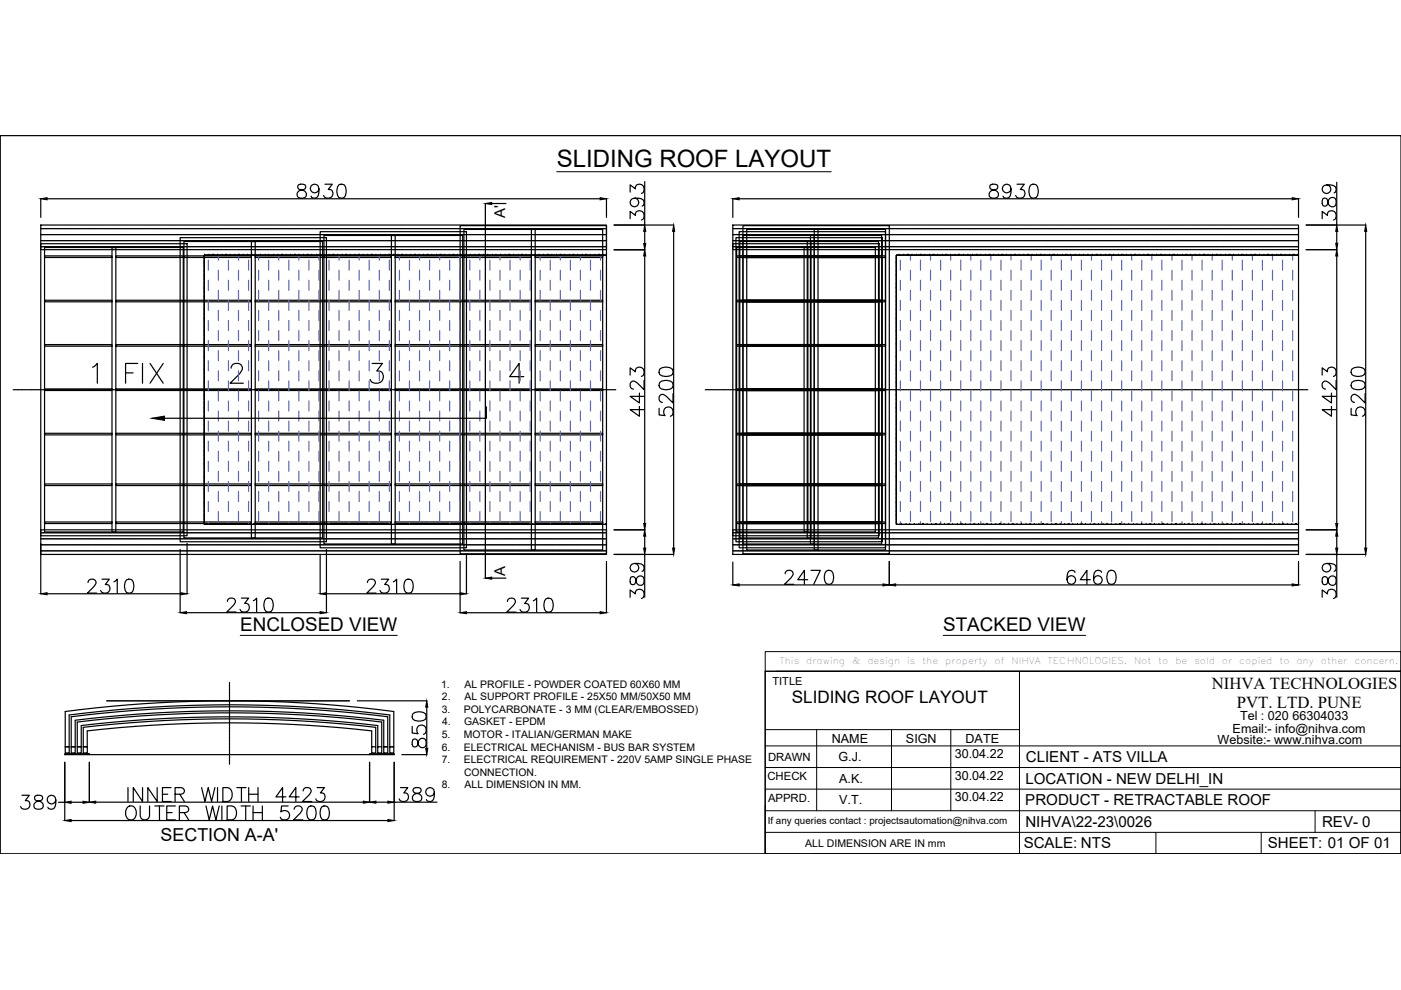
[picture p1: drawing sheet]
<svg xmlns="http://www.w3.org/2000/svg" width="297mm" height="210mm" viewBox="0 0 297 210" stroke-linecap="round" stroke-linejoin="round" font-family="sans-serif">
<defs><g id="words">
<text font-size="7.9" x="18.7" y="82.6">1 FIX</text>
<text font-size="5.1" x="118" y="35.3">SLIDING ROOF LAYOUT</text>
<g font-size="4">
<text x="50.9" y="133.9">ENCLOSED VIEW</text>
<text x="200" y="133.9">STACKED VIEW</text>
</g>
<text font-size="3.8" x="34.1" y="178.2">SECTION A-A'</text>
<g font-size="3.6">
<text x="167.9" y="149.1">SLIDING ROOF LAYOUT</text>
<text x="256.9" y="146">NIHVA TECHNOLOGIES</text>
<text x="262.3" y="150.1">PVT. LTD. PUNE</text>
</g>
<g font-size="3.2">
<text x="107.1" y="46.3" transform="rotate(-90 107.1 46.3)">A'</text>
<text x="107.1" y="122.1" transform="rotate(-90 107.1 122.1)">A</text>
<text x="217.5" y="161.5">CLIENT - ATS VILLA</text>
<text x="217.4" y="166.1">LOCATION - NEW DELHI_IN</text>
<text x="217.4" y="170.7">PRODUCT - RETRACTABLE ROOF</text>
<text x="217" y="179.9">SCALE: NTS</text>
<text x="217.4" y="175.3">NIHVA\22-23\0026</text>
<text x="268.8" y="179.9">SHEET: 01 OF 01</text>
<text x="280.3" y="175.3">REV- 0</text>
</g>
<g font-size="2.7">
<text x="261.3" y="155.4">Email:- info@nihva.com</text>
<text x="262.9" y="152.7">Tel : 020 66304033</text>
<text x="176.4" y="157.5">NAME</text>
<text x="177.8" y="161.4">G.J.</text>
<text x="192.1" y="157.5">SIGN</text>
<text x="202.4" y="160.7">30.04.22</text>
<text x="204.7" y="157.5">DATE</text>
<text x="258.1" y="157.8">Website:- www.nihva.com</text>
<text x="177.9" y="166">A.K.</text>
<text x="202.4" y="165.3">30.04.22</text>
<text x="177.9" y="170.6">V.T.</text>
<text x="202.4" y="169.9">30.04.22</text>
</g>
<g font-size="2.4">
<text x="162.8" y="161.4">DRAWN</text>
<text x="162.7" y="165.5">CHECK</text>
<text x="162.8" y="170">APPRD.</text>
</g>
<text font-size="2.3" x="163.8" y="145.3">TITLE</text>
<g font-size="2.2">
<text x="93.5" y="145.8">1.</text>
<text x="93.7" y="148.5">2.</text>
<text x="98.5" y="145.8">AL PROFILE - POWDER COATED 60X60 MM</text>
<text x="98.5" y="148.5">AL SUPPORT PROFILE - 25X50 MM/50X50 MM</text>
<text x="93.7" y="151.1">3.</text>
<text x="93.7" y="153.8">4.</text>
<text x="98.3" y="151.1">POLYCARBONATE - 3 MM (CLEAR/EMBOSSED)</text>
<text x="98.4" y="153.8">GASKET - EPDM</text>
<text x="93.7" y="161.8">7.</text>
<text x="93.7" y="156.5">5.</text>
<text x="93.7" y="159.1">6.</text>
<text x="98.3" y="159.1">ELECTRICAL MECHANISM - BUS BAR SYSTEM</text>
<text x="98.3" y="161.8">ELECTRICAL REQUIREMENT - 220V 5AMP SINGLE PHASE</text>
<text x="98.3" y="156.5">MOTOR - ITALIAN/GERMAN MAKE</text>
<text x="93.7" y="167.1">8.</text>
<text x="98.4" y="164.4">CONNECTION.</text>
<text x="98.5" y="167.1">ALL DIMENSION IN MM.</text>
<text x="170.7" y="179.6">ALL DIMENSION ARE IN mm</text>
</g>
<text font-size="2.1" x="162.8" y="174.8">If any queries contact : projectsautomation@nihva.com</text>
<g font-size="1.9">
<text x="165.3" y="140.7">This</text>
<text x="170.9" y="140.7">drawing</text>
<text x="180.7" y="140.7">&amp;</text>
<text x="183.9" y="140.7">design</text>
<text x="192.3" y="140.7">is</text>
<text x="195.5" y="140.7">the</text>
<text x="200.4" y="140.7">property</text>
<text x="210.8" y="140.7">of</text>
<text x="214.5" y="140.7">NIHVA</text>
<text x="222.1" y="140.7">TECHNOLOGIES.</text>
<text x="240.4" y="140.7">Not</text>
<text x="245.6" y="140.7">to</text>
<text x="249.2" y="140.7">be</text>
<text x="253.2" y="140.7">sold</text>
<text x="259.1" y="140.7">or</text>
<text x="262.8" y="140.7">copied</text>
<text x="271.2" y="140.7">to</text>
<text x="274.9" y="140.7">any</text>
<text x="280.1" y="140.7">other</text>
<text x="287.2" y="140.7">concern.</text>
</g>
</g></defs>
<!-- layer: 0 -->
<g fill="none" stroke="#000" stroke-width=".25">
<path d="M.1 28.8h296.9v152.3h-296.9zM63.3 39.2a.6 .6 0 0 0 .2 1 1.23 1.23 0 0 1 1.5 1.2 1.03 1.03 0 0 1-1.2 .6 1.03 1.03 0 0 1-.8-1 1.35 1.35 0 0 1 1.4-.8 .6 .6 0 0 0 .3-1l-.5-.1zM68.9 39.1h1.5l-.8 1.1a.95 .95 0 0 1 1 1.1 .95 .95 0 0 1-1.3 .7l-.4-.1-.3-.5M71.8 39.2a.96 .96 0 0 1 1.5 .4 2.5 2.5 0 0 1-.3 2.3 .96 .96 0 0 1-1.4-.5 2.41 2.41 0 0 1 .2-2.2zM136.7 38.5v9.2M210 39.2a.6 .6 0 0 0 .3 1 1.23 1.23 0 0 1 1.4 1.2 1.03 1.03 0 0 1-1.2 .6 1.03 1.03 0 0 1-.8-1 1.37 1.37 0 0 1 1.4-.8 .59 .59 0 0 0 .3-1l-.4-.1zM215.6 39.1h1.6l-.9 1.1a.95 .95 0 0 1 1 1.1 .95 .95 0 0 1-1.3 .7l-.4-.1-.3-.5M218.6 39.2a.96 .96 0 0 1 1.4 .4 2.42 2.42 0 0 1-.3 2.3 .96 .96 0 0 1-1.4-.5 2.49 2.49 0 0 1 .3-2.2zM281.3 39.2a.92 .92 0 0 1 .8 1.2 .92 .92 0 0 1-1.4 .4 .92 .92 0 0 1 .1-1.5 2.62 2.62 0 0 1 2.3 .3 .88 .88 0 0 1-.2 1.3M283.4 38.6v9.1M8.6 47.7h120v5.2h-120zM8.6 42.1v4"/>
<path d="M10 42.1h117.2M67.6 40a.92 .92 0 0 1-1.2 .8 .92 .92 0 0 1-.4-1.4 .92 .92 0 0 1 1.5 .1 2.68 2.68 0 0 1-.3 2.4 .87 .87 0 0 1-1.3-.3M104.3 43.2h3M128.6 42.1v4M130.2 52.9h6.5M130.2 47.7h12.7M130.2 53h6.5M133.6 46.4v-1.6l1.1 .9a.95 .95 0 0 1 1.1-1 .95 .95 0 0 1 .8 1.2l-.2 .5-.4 .3M133.6 40.7v-1.5l1.1 .8a.95 .95 0 0 1 1.1-1 .95 .95 0 0 1 .8 1.3l-.2 .4-.4 .3M134.6 42a.92 .92 0 0 1 .8 1.3 .92 .92 0 0 1-1.5 .3 .92 .92 0 0 1 .1-1.5 2.68 2.68 0 0 1 2.4 .3 .88 .88 0 0 1-.3 1.3M136.7 49.1v2.5M136.7 54.3v56.7"/>
<path d="M142.8 49.1v67.1M155.4 47.7h119.9v5.2h-119.9zM155.4 42.1v4M156.7 42.1h117.3M214.4 40a.92 .92 0 0 1-1.3 .8 .92 .92 0 0 1-.4-1.4 .92 .92 0 0 1 1.5 .1 2.63 2.63 0 0 1-.3 2.4 .88 .88 0 0 1-1.2-.3M275.3 42.1v4M276.9 52.9h6.5M276.9 47.7h12.7M280.3 46.4v-1.6l1.1 .9a.95 .95 0 0 1 1.1-1 .95 .95 0 0 1 .8 1.2l-.2 .5-.4 .3M280.5 42.1a1.13 1.13 0 0 0 .3 1.6h.2a1.67 1.67 0 0 0 .7-1.4 .81 .81 0 0 1 .9-.5 .81 .81 0 0 1 .7 .8v.5a.84 .84 0 0 1-.9 .8 .84 .84 0 0 1-.8-.9l-.2-.6a.6 .6 0 0 0-.9-.3zM283.4 49.1v2.5M283.4 54.3v56.7"/>
<path d="M289.6 49.1v67.1M49 78.1a1.05 1.05 0 0 1 .8-1h.8a1.03 1.03 0 0 1 .6 1.6l-.4 .6-2 2h2.8M78.9 77.1h2.2l-1.2 1.6a1.3 1.3 0 0 1 1.4 1.2 1.3 1.3 0 0 1-1.2 1.4 1.21 1.21 0 0 1-1.6-.8M111.1 79.9h-3l2-2.8v4.2M133.6 79.5v-1.5l1.1 .8a.95 .95 0 0 1 1.1-1 .95 .95 0 0 1 .8 1.3l-.2 .4-.4 .3M139.9 78.3a2.29 2.29 0 0 1 2.7 0 .96 .96 0 0 1-.5 1.4 2.5 2.5 0 0 1-2.2-.3l-.2-.4zM280.3 79.5v-1.5l1.1 .8a.95 .95 0 0 1 1.1-1 .95 .95 0 0 1 .8 1.3l-.2 .4-.4 .3M286.6 78.3a2.27 2.27 0 0 1 2.7 0 .94 .94 0 0 1-.4 1.4 2.47 2.47 0 0 1-2.3-.3l-.1-.4zM103.1 86.2v2.5h-68.2M135.6 86.2v2.1l-2-1.4h3M135.6 83.3v2.1l-2-1.4h3M136.6 80.7v1.9l-1.5-1.4a.91 .91 0 0 0-1.2-.3l-.3 .5v.5l.3 .5 .4 .1"/>
<path d="M139.7 86.6v1.4l1.3 .1a1.04 1.04 0 0 1 0-1.6 1.04 1.04 0 0 1 1.5 .2 1.04 1.04 0 0 1-.4 1.6M139.9 81.1a2.29 2.29 0 0 1 2.7 0 .96 .96 0 0 1-.5 1.4 2.46 2.46 0 0 1-2.2-.3l-.2-.4zM142.7 83.5v1.9l-1.4-1.4a.88 .88 0 0 0-1.4-.1l-.2 .8 .3 .5 .4 .1M282.3 86.2v2.1l-2-1.4h3M282.3 83.3v2.1l-2-1.4h3M283.3 80.7v1.9l-1.4-1.4a.9 .9 0 0 0-1.3-.3l-.3 .5v.5l.3 .5 .4 .1M286.5 86.6v1.4l1.2 .1a1.04 1.04 0 0 1 0-1.6 1.04 1.04 0 0 1 1.6 .2 1.04 1.04 0 0 1-.4 1.6M286.6 81.1a2.27 2.27 0 0 1 2.7 0 .94 .94 0 0 1-.4 1.4 2.44 2.44 0 0 1-2.3-.3l-.1-.4zM289.4 83.5v1.9l-1.4-1.4a.88 .88 0 0 0-1.4-.1l-.1 .8 .3 .5 .4 .1M8.6 112.3h120v5.3h-120zM8.6 115.2v10.7M38.2 116.5v13.4"/>
<path d="M39.7 115.2v10.7M67.9 117.8v8.1M69.2 116.5v13.4M97.6 119v10.9M98.9 117.8v8.1M128.6 119v10.9M130.2 112.3h6.5M130.2 117.6h12.7M134.6 119.5a.91 .91 0 0 1 .8 1.2 .91 .91 0 0 1-1.5 .4 .91 .91 0 0 1 .1-1.5 2.72 2.72 0 0 1 2.4 .3 .88 .88 0 0 1-.3 1.2M136.7 113.7v2.5M136.7 117.6v9M155.4 112.3h119.9v5.3h-119.9z"/>
<path d="M155.4 119.2v4.8M188.5 119v5M275.3 119v5M276.9 112.3h6.5M276.9 117.6h12.7M281.3 119.5a.91 .91 0 0 1 .8 1.2 .91 .91 0 0 1-1.4 .4 .91 .91 0 0 1 .1-1.5 2.71 2.71 0 0 1 2.3 .3 .88 .88 0 0 1-.2 1.2M283.4 113.7v2.5M283.4 117.6v9M10 125.9h28.3M18.7 123.5l.3-.6 .8-.1a.73 .73 0 0 1 .4 1.1l-1.7 1.9h2M21.6 122.8h1.6l-.9 1.1a.95 .95 0 0 1 1 1.1 .95 .95 0 0 1-1.3 .8l-.4-.2-.3-.4M24.2 123.4l.7-.6v3"/>
<path d="M26.8 122.9a.96 .96 0 0 1 1.4 .5 2.49 2.49 0 0 1-.2 2.2 .96 .96 0 0 1-1.4-.4 2.42 2.42 0 0 1 .2-2.3zM39.5 129.9h28.4M48.2 127.5l.3-.5 .8-.2a.72 .72 0 0 1 .5 1.1l-1.7 1.9h1.9M51.2 126.8h1.5l-.8 1.1a.95 .95 0 0 1 1 1.1 .95 .95 0 0 1-1.3 .8l-.4-.2-.3-.4M53.7 127.4l.7-.6v3M56.4 127a.96 .96 0 0 1 1.4 .4 2.42 2.42 0 0 1-.3 2.2 .96 .96 0 0 1-1.4-.4 2.42 2.42 0 0 1 .3-2.2zM69.2 125.9h28.4M77.9 123.5l.3-.6 .8-.1a.73 .73 0 0 1 .4 1.1l-1.6 1.9h1.9M80.9 122.8h1.5l-.8 1.1a.95 .95 0 0 1 1 1.1 .95 .95 0 0 1-1.3 .8l-.4-.2-.3-.4M83.4 123.4l.7-.6v3M86.1 122.9a.96 .96 0 0 1 1.4 .5 2.45 2.45 0 0 1-.3 2.2 .97 .97 0 0 1-1.4-.4 2.46 2.46 0 0 1 .3-2.3zM98.9 129.9h28.3"/>
<path d="M104.3 122.6h3M107.6 127.5l.3-.5 .8-.2a.73 .73 0 0 1 .4 1.2l-1.7 1.8h2M110.5 126.8h1.6l-.9 1.2a.95 .95 0 0 1 1 1 .95 .95 0 0 1-1.2 .8l-.5-.2-.2-.4M113.1 127.4l.7-.6v3M115.7 127a.95 .95 0 0 1 1.5 .4 2.44 2.44 0 0 1-.3 2.2 .95 .95 0 0 1-1.4-.4 2.44 2.44 0 0 1 .2-2.2zM133.6 126.6v-1.5l1.1 .8a.95 .95 0 0 1 1.1-1 .95 .95 0 0 1 .8 1.3l-.2 .4-.4 .3M133.7 122.4a1.11 1.11 0 0 0 .3 1.6h.3a1.64 1.64 0 0 0 .7-1.5 .81 .81 0 0 1 .9-.4 .81 .81 0 0 1 .7 .7v.6a.84 .84 0 0 1-1 .7 .84 .84 0 0 1-.7-.8l-.2-.6a.59 .59 0 0 0-1-.3zM156.7 124h30.5M166.5 121.6l.2-.5 .9-.2a.73 .73 0 0 1 .4 1.2l-1.7 1.8h2M171.3 122.9h-2.2l1.4-2v3M172 120.9h1.9l-1.4 3M175.2 121.1a.94 .94 0 0 1 1.4 .4 2.44 2.44 0 0 1-.3 2.2 .94 .94 0 0 1-1.4-.4 2.39 2.39 0 0 1 .3-2.2z"/>
<path d="M189.9 124h84.1M227.9 121.4a.86 .86 0 0 0-1.3-.3 2.32 2.32 0 0 0 0 2.6 .91 .91 0 0 0 1.4-.4 .91 .91 0 0 0-.6-1.2 .91 .91 0 0 0-1.2 .8M231.2 122.9h-2.2l1.4-2v3M233.5 121.4a.86 .86 0 0 0-1.2-.3 2.27 2.27 0 0 0 0 2.6 .92 .92 0 0 0 1.3-.4 .92 .92 0 0 0-.6-1.2 .92 .92 0 0 0-1.1 .8M235.1 121.1a.94 .94 0 0 1 1.4 .4 2.44 2.44 0 0 1-.3 2.2 .94 .94 0 0 1-1.4-.4 2.39 2.39 0 0 1 .3-2.2zM280.3 126.6v-1.5l1.1 .8a.95 .95 0 0 1 1.1-1 .95 .95 0 0 1 .8 1.3l-.2 .4-.4 .3M280.5 122.4a1.11 1.11 0 0 0 .3 1.6h.2a1.67 1.67 0 0 0 .7-1.5 .81 .81 0 0 1 .9-.4 .81 .81 0 0 1 .7 .7v.6a.84 .84 0 0 1-.9 .7 .84 .84 0 0 1-.8-.8l-.2-.6a.59 .59 0 0 0-.9-.3zM13.7 159.8h5.3v.2h-5.3zM13.8 150.9a268.3 268.3 0 0 1 69.7 0v7.4h-.9v-6.7a268.6 268.6 0 0 0-67.9 0v6.7h-.9zM13.8 158.3h.9v1.3h-.9zM15.1 152a268.4 268.4 0 0 1 67.1 0v6.3h-.8v-5.6a269.1 269.1 0 0 0-65.5 0v5.6h-.8zM15.1 158.3h.8v1.3h-.8z"/>
<path d="M16.4 158.3h.8v1.3h-.8zM17.6 158.3h.9v1.3h-.9zM75.8 148.6h14.7M78.4 159.8h5.2v.2h-5.2zM78.8 158.3h.9v1.3h-.9zM78.8 158.3v-3.3a267.7 267.7 0 0 0-60.3 0v3.3h-.9v-4.1a268 268 0 0 1 62.1 0v4.1M80.1 158.3v-4.5a268.4 268.4 0 0 0-62.9 0v4.5h-.8v-5.2a267.8 267.8 0 0 1 64.5 0v5.2M80.1 158.3h.8v1.3h-.8zM81.4 158.3h.8v1.3h-.8zM82.6 158.3h.9v1.3h-.9zM87.4 154v1.4l1.3 .2a1.05 1.05 0 0 1-.1-1.6 1.05 1.05 0 0 1 1.6 .2 1.05 1.05 0 0 1-.4 1.5M87.5 156.8a1.11 1.11 0 0 0 .3 1.6l.6-.2 .1-.2a1.23 1.23 0 0 1 1.3-1.4 1.03 1.03 0 0 1 .6 1.1 1.03 1.03 0 0 1-1 .8 1.37 1.37 0 0 1-.9-1.4 .6 .6 0 0 0-1-.3z"/>
<path d="M87.5 151.3a2.28 2.28 0 0 1 2.7 0 .97 .97 0 0 1-.4 1.5 2.45 2.45 0 0 1-2.3-.3l-.1-.5zM90.5 149.9v8.8M162.2 142.3h134.8v38.8h-134.8zM4.7 168.6h1.5l-.8 1.1a.95 .95 0 0 1 1 1.1 .95 .95 0 0 1-1.3 .8l-.4-.2-.3-.4M7.5 168.8a.61 .61 0 0 0 .3 .9 1.21 1.21 0 0 1 1.4 1.3 1.03 1.03 0 0 1-1.2 .6 1.03 1.03 0 0 1-.8-1 1.35 1.35 0 0 1 1.4-.9 .6 .6 0 0 0 .3-.9l-.4-.2zM11.8 169.6a.92 .92 0 0 1-1.2 .8 .92 .92 0 0 1-.4-1.4 .92 .92 0 0 1 1.5 0 2.62 2.62 0 0 1-.3 2.4 .88 .88 0 0 1-1.3-.3M12.4 170.1h1.3M13.7 161.6v12.4M15.1 170.1h2.5M15.1 174h67.1M19 161.6v8.5M20.3 170.1h56.7"/>
<path d="M27.1 167v2.9M27.2 171a1.13 1.13 0 0 1 1.7 1 1.29 1.29 0 0 1-.3 1.4 1.29 1.29 0 0 1-1.4 .3 1.8 1.8 0 0 1 0-2.7zM29.7 170.9v2.1a1 1 0 0 0 1 .8 1 1 0 0 0 1-.8v-2.1M30.2 167v2.9l-1.9-2.9v2.9M32.8 170.9h2M33.3 167v2.9l-2-2.9v2.9M33.8 170.9v2.9M34.4 168.4h1.2M35.4 172.3h1.1M36.3 167h-1.9v2.9h1.9M37.1 168.4l1.7-.1a.67 .67 0 0 0 0-1.2l-.4-.1h-1.3v2.9M37.2 170.9h-1.8v2.9h1.8"/>
<path d="M38 172.3l1.7-.1a.68 .68 0 0 0 0-1.2l-1.7-.1v2.9M38.1 168.4l1 1.5M39 172.3l1 1.5M42.7 167l.8 2.9 .7-2.9 .7 2.9 .7-2.9M43.7 170.9l.7 2.9 .7-2.9 .7 2.9 .7-2.9M46.1 167v2.9M47 170.9v2.9M47.3 167h.9a1.58 1.58 0 0 1 1.1 1.5 1.58 1.58 0 0 1-1.1 1.4h-.9zM48.2 170.9h.9a1.58 1.58 0 0 1 1.1 1.5 1.58 1.58 0 0 1-1.1 1.4h-.9zM50.2 167h2M51.1 170.9h2M51.2 167v2.9"/>
<path d="M52.1 170.9v2.9M52.7 168.4h2M52.7 167v2.9M53.7 172.3h1.9M53.7 170.9v2.9M54.7 167v2.9M55.6 170.9v2.9M60.6 169h-2.1l1.4-2v2.9M61.1 170.9h-1.4l-.1 1.3a1.04 1.04 0 0 1 1.5-.1 1.04 1.04 0 0 1-.2 1.6 1.04 1.04 0 0 1-1.5-.4M62.4 171.6l.3-.6 .8-.1a.73 .73 0 0 1 .4 1.1l-1.7 1.8h2M63.4 169h-2.1l1.4-2v2.9M64.3 167.7l.3-.6 .8-.1a.73 .73 0 0 1 .4 1.1l-1.7 1.8h2"/>
<path d="M65.5 171a.97 .97 0 0 1 1.4 .4 2.45 2.45 0 0 1-.3 2.3 .96 .96 0 0 1-1.4-.4 2.46 2.46 0 0 1 .3-2.3zM67.2 167h1.6l-.9 1.1a.94 .94 0 0 1 1 1.1 .94 .94 0 0 1-1.2 .7l-.5-.1-.3-.4M68.3 171a.96 .96 0 0 1 1.4 .4 2.41 2.41 0 0 1-.3 2.3 .96 .96 0 0 1-1.4-.4 2.5 2.5 0 0 1 .3-2.3zM78.4 161.6v8.5M79.7 170.1h2.5M83.6 170.1h9M83.6 161.6v12.4M84.9 167h1.6l-.9 1.1a.94 .94 0 0 1 1 1.1 .94 .94 0 0 1-1.3 .7l-.4-.1-.3-.4M85.2 160h5.3M87.7 167.1a.59 .59 0 0 0 .3 1 1.21 1.21 0 0 1 1.4 1.3 1.03 1.03 0 0 1-1.1 .6 1.03 1.03 0 0 1-.9-1 1.35 1.35 0 0 1 1.5-.9 .6 .6 0 0 0 .2-1l-.4-.1zM92.1 168a.92 .92 0 0 1-1.3 .7 .92 .92 0 0 1-.3-1.4 .92 .92 0 0 1 1.5 .1 2.67 2.67 0 0 1-.3 2.4 .89 .89 0 0 1-1.3-.3M.1 181.1h296.9"/>
</g>
<!-- layer: border -->
<g fill="none" stroke="#000" stroke-width=".25">
<path d="M8.6 52.3h120M8.6 51h120M8.6 49.7h120M8.6 48.5h120M155.4 52.3h119.9M155.4 51h119.9M155.4 49.7h119.9M155.4 48.5h119.9M8.6 113h120M8.6 114.2h120M8.6 115.5h120M8.6 116.8h120"/>
<path d="M155.4 113h119.9M155.4 114.2h119.9M155.4 115.5h119.9M155.4 116.8h119.9"/>
</g>
<!-- layer: Segment support -->
<g fill="none" stroke="#000" stroke-width=".25">
<path d="M8.6 51.7h31.1v61.9h-31.1zM9.4 52.5h29.5v60.3h-29.5zM23.7 52.5h.9v60.3h-.9zM38.2 50.4h31v64.5h-31zM39 51.2h29.4v62.9h-29.4zM53.3 51.2h.8v62.9h-.8zM67.9 49.1h31v67h-31zM68.7 49.9h29.4v65.4h-29.4zM83 49.9h.8v65.4h-.8zM97.6 47.8h31v69.6h-31zM98.4 48.6h29.4v68h-29.4zM112.7 48.6h.8v68h-.8z"/>
<path d="M155.4 51.7h31v61.9h-31zM156 50.4h31.1v64.5h-31.1zM156.2 52.5h29.4v60.3h-29.4zM156.7 49.1h31v67h-31zM156.9 51.2h29.4v62.9h-29.4zM157.5 47.8h31v69.6h-31zM157.5 49.9h29.4v65.4h-29.4zM158.3 48.6h29.4v68h-29.4zM170.5 52.5h.8v60.3h-.8zM171.2 51.2h.8v62.9h-.8zM171.8 49.9h.8v65.4h-.8zM172.6 48.6h.8v68h-.8z"/>
</g>
<!-- layer: Bas -->
<g fill="none" stroke="#000" stroke-width=".25">
<path d="M9.4 54.3h14.3v.3h-14.3zM24.6 54.3h14.3v.3h-14.3zM39 54.3h14.3v.3h-14.3zM54.1 54.3h14.3v.3h-14.3zM68.7 54.3h14.3v.3h-14.3zM83.8 54.3h14.3v.3h-14.3zM98.4 54.3h14.3v.3h-14.3zM113.5 54.3h14.3v.3h-14.3zM156.2 54.3h14.3v.3h-14.3zM156.9 54.3h14.3v.3h-14.3zM157.5 54.3h14.3v.3h-14.3zM158.3 54.3h14.3v.3h-14.3z"/>
<path d="M171.3 54.3h14.3v.3h-14.3zM172 54.3h14.3v.3h-14.3zM172.6 54.3h14.3v.3h-14.3zM173.4 54.3h14.3v.3h-14.3zM9.4 73.1h14.3v.3h-14.3zM9.4 63.7h14.3v.3h-14.3zM24.6 73.1h14.3v.3h-14.3zM24.6 63.7h14.3v.3h-14.3zM39 73.1h14.3v.3h-14.3zM39 63.7h14.3v.3h-14.3zM54.1 73.1h14.3v.3h-14.3zM54.1 63.7h14.3v.3h-14.3z"/>
<path d="M68.7 73.1h14.3v.3h-14.3zM68.7 63.7h14.3v.3h-14.3zM83.8 73.1h14.3v.3h-14.3zM83.8 63.7h14.3v.3h-14.3zM98.4 73.1h14.3v.3h-14.3zM98.4 63.7h14.3v.3h-14.3zM113.5 73.1h14.3v.3h-14.3zM113.5 63.7h14.3v.3h-14.3zM156.2 73.1h14.3v.3h-14.3zM156.2 63.7h14.3v.3h-14.3zM156.9 73.1h14.3v.3h-14.3zM156.9 63.7h14.3v.3h-14.3z"/>
<path d="M157.5 73.1h14.3v.3h-14.3zM157.5 63.7h14.3v.3h-14.3zM158.3 73.1h14.3v.3h-14.3zM158.3 63.7h14.3v.3h-14.3zM171.3 73.1h14.3v.3h-14.3zM171.3 63.7h14.3v.3h-14.3zM172 73.1h14.3v.3h-14.3zM172 63.7h14.3v.3h-14.3zM172.6 73.1h14.3v.3h-14.3zM172.6 63.7h14.3v.3h-14.3zM173.4 73.1h14.3v.3h-14.3zM173.4 63.7h14.3v.3h-14.3z"/>
<path d="M9.4 82.5h14.3v.3h-14.3zM9.4 91.9h14.3v.3h-14.3zM24.6 82.5h14.3v.3h-14.3zM24.6 91.9h14.3v.3h-14.3zM39 82.5h14.3v.3h-14.3zM39 91.9h14.3v.3h-14.3zM54.1 82.5h14.3v.3h-14.3zM54.1 91.9h14.3v.3h-14.3zM68.7 82.5h14.3v.3h-14.3zM68.7 91.9h14.3v.3h-14.3zM83.8 82.5h14.3v.3h-14.3zM83.8 91.9h14.3v.3h-14.3z"/>
<path d="M98.4 82.5h14.3v.3h-14.3zM98.4 91.9h14.3v.3h-14.3zM113.5 82.5h14.3v.3h-14.3zM113.5 91.9h14.3v.3h-14.3zM156.2 82.5h14.3v.3h-14.3zM156.2 91.9h14.3v.3h-14.3zM156.9 82.5h14.3v.3h-14.3zM156.9 91.9h14.3v.3h-14.3zM157.5 82.5h14.3v.3h-14.3zM157.5 91.9h14.3v.3h-14.3zM158.3 82.5h14.3v.3h-14.3zM158.3 91.9h14.3v.3h-14.3z"/>
<path d="M171.3 82.5h14.3v.3h-14.3zM171.3 91.9h14.3v.3h-14.3zM172 82.5h14.3v.3h-14.3zM172 91.9h14.3v.3h-14.3zM172.6 82.5h14.3v.3h-14.3zM172.6 91.9h14.3v.3h-14.3zM173.4 82.5h14.3v.3h-14.3zM173.4 91.9h14.3v.3h-14.3zM9.4 102.6h14.3v.3h-14.3zM9.4 110.7h14.3v.3h-14.3zM24.6 102.6h14.3v.3h-14.3zM24.6 110.7h14.3v.3h-14.3z"/>
<path d="M39 102.6h14.3v.3h-14.3zM39 110.7h14.3v.3h-14.3zM54.1 102.6h14.3v.3h-14.3zM54.1 110.7h14.3v.3h-14.3zM68.7 102.6h14.3v.3h-14.3zM68.7 110.7h14.3v.3h-14.3zM83.8 102.6h14.3v.3h-14.3zM83.8 110.7h14.3v.3h-14.3zM98.4 102.6h14.3v.3h-14.3zM98.4 110.7h14.3v.3h-14.3zM113.5 102.6h14.3v.3h-14.3zM113.5 110.7h14.3v.3h-14.3z"/>
<path d="M156.2 102.6h14.3v.3h-14.3zM156.2 110.7h14.3v.3h-14.3zM156.9 102.6h14.3v.3h-14.3zM156.9 110.7h14.3v.3h-14.3zM157.5 102.6h14.3v.3h-14.3zM157.5 110.7h14.3v.3h-14.3zM158.3 102.6h14.3v.3h-14.3zM158.3 110.7h14.3v.3h-14.3zM171.3 102.6h14.3v.3h-14.3zM171.3 110.7h14.3v.3h-14.3zM172 102.6h14.3v.3h-14.3zM172 110.7h14.3v.3h-14.3z"/>
<path d="M172.6 102.6h14.3v.3h-14.3zM172.6 110.7h14.3v.3h-14.3zM173.4 102.6h14.3v.3h-14.3zM173.4 110.7h14.3v.3h-14.3z"/>
</g>
<!-- layer: 0 -->
<g fill="#000" stroke="#000" stroke-width=".21">
<path d="M8.6 42.1l1.4-.2v.5zM102.9 43.2l1.4-.3v.5zM127.2 41.9l1.4 .2-1.4 .3zM136.7 52.9l.2 1.4h-.4zM136.5 51.6h.4l-.2 1.4zM136.7 47.7l.2 1.4h-.4zM142.8 47.7l.3 1.4h-.5zM155.4 42.1l1.3-.2v.5zM274 41.9l1.3 .2-1.3 .3zM283.4 52.9l.2 1.4h-.4zM283.2 51.6h.4l-.2 1.3zM283.4 47.7l.2 1.4h-.4z"/>
<path d="M289.6 47.7l.2 1.4h-.5zM32.2 88.7l2.7-.5v.9zM136.7 112.3l.2 1.4h-.4zM136.5 116.2h.4l-.2 1.4zM136.5 111h.4l-.2 1.3zM142.6 116.2h.5l-.3 1.4zM283.4 112.3l.2 1.4h-.4zM283.2 116.2h.4l-.2 1.4zM283.2 111h.4l-.2 1.3zM289.3 116.2h.5l-.2 1.4zM8.6 125.9l1.4-.2v.4zM38.3 125.7l1.4 .2-1.4 .2z"/>
<path d="M38.2 129.9l1.3-.2v.4zM67.9 129.7l1.3 .2-1.3 .2zM67.9 125.9l1.3-.2v.4zM97.6 125.7l1.3 .2-1.3 .2zM97.6 129.9l1.3-.2v.4zM102.9 122.6l1.4-.2v.4zM127.2 129.7l1.4 .2-1.4 .2zM155.4 124l1.3-.2v.4zM187.2 123.8l1.3 .2-1.3 .2zM188.5 124l1.4-.2v.4zM274 123.8l1.3 .2-1.3 .2zM90.5 148.6l.2 1.3h-.4z"/>
<path d="M90.3 158.7h.4l-.2 1.3zM13.7 170.1l1.4-.2v.4zM13.7 174l1.4-.2v.4zM17.6 169.9l1.4 .2-1.4 .2zM19 170.1l1.3-.2v.4zM77 169.9l1.4 .2-1.4 .2zM78.4 170.1l1.3-.2v.4zM82.2 173.8l1.4 .2-1.4 .2zM82.2 169.9l1.4 .2-1.4 .2z"/>
<circle cx=".1" cy="181" r=".1"/>
</g>
<!-- layer: OSY -->
<g fill="none" stroke="#000" stroke-width=".25">
<path d="M2.8 82.6h.3M3.2 82.6h.1M3.3 82.6h.5M3.9 82.6h.1M4 82.6h.5M4.5 82.6h.1M4.7 82.6h.4M5.2 82.6h.1M5.4 82.6h.4M5.9 82.6h.1M6.1 82.6h.4M6.6 82.6h.1"/>
<path d="M6.8 82.6h.4M7.3 82.6h.1M7.4 82.6h.5M8 82.6h.1M8.1 82.6h.4M8.6 82.6h.1M8.8 82.6h.4M9.3 82.6h.1M9.5 82.6h.4M10 82.6h.1M10.2 82.6h.4M10.7 82.6h.1"/>
<path d="M10.9 82.6h.4M11.4 82.6h.1M11.5 82.6h.5M12 82.6h.1M12.2 82.6h.4M12.7 82.6h.1M12.9 82.6h.4M13.4 82.6h.1M13.6 82.6h.4M14.1 82.6h.1M14.3 82.6h.4M14.8 82.6h.1"/>
<path d="M14.9 82.6h.5M15.5 82.6h.1M15.6 82.6h.5M38.8 82.6h.5M39.3 82.6h.1M39.5 82.6h.4M40 82.6h.1M40.2 82.6h.4M40.7 82.6h.1M40.9 82.6h.4M41.4 82.6h.1M41.6 82.6h.4"/>
<path d="M42.1 82.6h.1M42.2 82.6h.5M42.8 82.6h.1M42.9 82.6h.4M43.4 82.6h.1M43.6 82.6h.4M44.1 82.6h.1M44.3 82.6h.4M44.8 82.6h.1M45 82.6h.4M45.5 82.6h.1M45.7 82.6h.4"/>
<path d="M46.2 82.6h.1M46.3 82.6h.5M46.8 82.6h.1M47 82.6h.4M47.5 82.6h.1M47.7 82.6h.4M48.2 82.6h.1M48.4 82.6h.4M48.9 82.6h.1M49.1 82.6h.4M49.6 82.6h.1M49.7 82.6h.5"/>
<path d="M50.3 82.6h.1M50.4 82.6h.4M50.9 82.6h.1M51.1 82.6h.4M51.6 82.6h.1M51.8 82.6h.4M52.3 82.6h.1M52.5 82.6h.4M53 82.6h.1M53.2 82.6h.4M53.7 82.6h.1M53.8 82.6h.5"/>
<path d="M54.4 82.6h.1M54.5 82.6h.4M55 82.6h.1M55.2 82.6h.4M55.7 82.6h.1M55.9 82.6h.4M56.4 82.6h.1M56.6 82.6h.4M57.1 82.6h.1M57.3 82.6h.4M57.8 82.6h.1M57.9 82.6h.5"/>
<path d="M58.4 82.6h.1M58.6 82.6h.4M59.1 82.6h.1M59.3 82.6h.4M59.8 82.6h.1M60 82.6h.4M60.5 82.6h.1M60.7 82.6h.4M61.2 82.6h.1M61.3 82.6h.5M61.9 82.6h.1M62 82.6h.4"/>
<path d="M62.5 82.6h.1M62.7 82.6h.4M63.2 82.6h.1M63.4 82.6h.4M63.9 82.6h.1M64.1 82.6h.4M64.6 82.6h.1M64.8 82.6h.4M65.3 82.6h.1M65.4 82.6h.5M66 82.6h.1M66.1 82.6h.4"/>
<path d="M66.6 82.6h.1M66.8 82.6h.4M67.3 82.6h.1M67.5 82.6h.4M68 82.6h.1M68.2 82.6h.4M68.7 82.6h.1M68.9 82.6h.4M69.4 82.6h.1M69.5 82.6h.5M70 82.6h.1M70.2 82.6h.4"/>
<path d="M70.7 82.6h.1M70.9 82.6h.4M71.4 82.6h.1M71.6 82.6h.4M72.1 82.6h.1M72.3 82.6h.4M72.8 82.6h.1M72.9 82.6h.5M73.5 82.6h.1M73.6 82.6h.4M74.1 82.6h.1M74.3 82.6h.4"/>
<path d="M74.8 82.6h.1M75 82.6h.4M75.5 82.6h.1M75.7 82.6h.4M76.2 82.6h.1M76.4 82.6h.4M76.9 82.6h.1M77 82.6h.5M77.6 82.6h.1M77.7 82.6h.4M78.2 82.6h.1M78.4 82.6h.4"/>
<path d="M78.9 82.6h.1M79.1 82.6h.4M79.6 82.6h.1M79.8 82.6h.4M80.3 82.6h.1M80.5 82.6h.4M81 82.6h.1M81.1 82.6h.5M81.6 82.6h.1M81.8 82.6h.4M82.3 82.6h.1M82.5 82.6h.4"/>
<path d="M83 82.6h.1M83.2 82.6h.4M83.7 82.6h.1M83.9 82.6h.4M84.4 82.6h.1M84.5 82.6h.5M85.1 82.6h.1M85.2 82.6h.4M85.7 82.6h.1M85.9 82.6h.4M86.4 82.6h.1M86.6 82.6h.4"/>
<path d="M87.1 82.6h.1M87.3 82.6h.4M87.8 82.6h.1M88 82.6h.4M88.5 82.6h.1M88.6 82.6h.5M89.2 82.6h.1M89.3 82.6h.4M89.8 82.6h.1M90 82.6h.4M90.5 82.6h.1M90.7 82.6h.4"/>
<path d="M91.2 82.6h.1M91.4 82.6h.4M91.9 82.6h.1M92.1 82.6h.4M92.6 82.6h.1M92.7 82.6h.5M93.2 82.6h.1M93.4 82.6h.4M93.9 82.6h.1M94.1 82.6h.4M94.6 82.6h.1M94.8 82.6h.4"/>
<path d="M95.3 82.6h.1M95.5 82.6h.4M96 82.6h.1M96.1 82.6h.5M96.7 82.6h.1M96.8 82.6h.4M97.3 82.6h.1M97.5 82.6h.4M98 82.6h.1M98.2 82.6h.4M98.7 82.6h.1M98.9 82.6h.4"/>
<path d="M99.4 82.6h.1M99.6 82.6h.4M100.1 82.6h.1M100.2 82.6h.5M100.7 82.6h.1M100.9 82.6h.4M101.4 82.6h.1M101.6 82.6h.4M102.1 82.6h.1M102.3 82.6h.4M102.8 82.6h.1M103 82.6h.4"/>
<path d="M103.5 82.6h.1M103.6 82.6h.5M104.2 82.6h.1M104.3 82.6h.5M104.8 82.6h.1M105 82.6h.4M105.5 82.6h.1M105.7 82.6h.4M106.2 82.6h.1M106.4 82.6h.4M106.9 82.6h.1M107.1 82.6h.4"/>
<path d="M107.6 82.6h.1M107.7 82.6h.5M108.3 82.6h.1M108.4 82.6h.4M108.9 82.6h.1M109.1 82.6h.4M109.6 82.6h.1M109.8 82.6h.4M110.3 82.6h.1M110.5 82.6h.4M111 82.6h.1M111.2 82.6h.4"/>
<path d="M111.7 82.6h.1M111.8 82.6h.5M112.3 82.6h.1M112.5 82.6h.4M113 82.6h.1M113.2 82.6h.4M113.7 82.6h.1M113.9 82.6h.4M114.4 82.6h.1M114.6 82.6h.4M115.1 82.6h.1M115.2 82.6h.5"/>
<path d="M115.8 82.6h.1M115.9 82.6h.4M116.4 82.6h.1M116.6 82.6h.4M117.1 82.6h.1M117.3 82.6h.4M117.8 82.6h.1M118 82.6h.4M118.5 82.6h.1M118.7 82.6h.4M119.2 82.6h.1M119.3 82.6h.5"/>
<path d="M119.9 82.6h.1M120 82.6h.4M120.5 82.6h.1M120.7 82.6h.4M121.2 82.6h.1M121.4 82.6h.4M121.9 82.6h.1M122.1 82.6h.4M122.6 82.6h.1M122.8 82.6h.4M123.3 82.6h.1M123.4 82.6h.5"/>
<path d="M123.9 82.6h.1M124.1 82.6h.4M124.6 82.6h.1M124.8 82.6h.4M125.3 82.6h.1M125.5 82.6h.4M126 82.6h.1M126.2 82.6h.4M126.7 82.6h.1M126.8 82.6h.5M127.4 82.6h.1M127.5 82.6h.5"/>
<path d="M128 82.6h.1M128.2 82.6h.4M128.7 82.6h.1M128.9 82.6h.4M129.4 82.6h.1M129.6 82.6h.4M130.1 82.6h.1M130.3 82.6h.3M149.5 82.6h.3M149.9 82.6h.1M150.1 82.6h.4M150.6 82.6h.1"/>
<path d="M150.8 82.6h.4M151.3 82.6h.1M151.4 82.6h.5M152 82.6h.1M152.1 82.6h.4M152.6 82.6h.1M152.8 82.6h.4M153.3 82.6h.1M153.5 82.6h.4M154 82.6h.1M154.2 82.6h.4M154.7 82.6h.1"/>
<path d="M154.9 82.6h.4M155.4 82.6h.1M155.5 82.6h.5M156 82.6h.1M156.2 82.6h.4M156.7 82.6h.1M156.9 82.6h.4M157.4 82.6h.1M157.6 82.6h.4M158.1 82.6h.1M158.3 82.6h.4M158.8 82.6h.1"/>
<path d="M158.9 82.6h.5M159.5 82.6h.1M159.6 82.6h.4M160.1 82.6h.1M160.3 82.6h.4M160.8 82.6h.1M161 82.6h.4M161.5 82.6h.1M161.7 82.6h.4M162.2 82.6h.1M162.4 82.6h.4M162.9 82.6h.1"/>
<path d="M163 82.6h.5M163.6 82.6h.1M163.7 82.6h.4M164.2 82.6h.1M164.4 82.6h.4M164.9 82.6h.1M165.1 82.6h.4M165.6 82.6h.1M165.8 82.6h.4M166.3 82.6h.1M166.5 82.6h.4M167 82.6h.1"/>
<path d="M167.1 82.6h.5M167.6 82.6h.1M167.8 82.6h.4M168.3 82.6h.1M168.5 82.6h.4M169 82.6h.1M169.2 82.6h.4M169.7 82.6h.1M169.9 82.6h.4M170.4 82.6h.1M170.5 82.6h.5M171.1 82.6h.1"/>
<path d="M171.2 82.6h.5M171.7 82.6h.1M171.9 82.6h.4M172.4 82.6h.1M172.6 82.6h.4M173.1 82.6h.1M173.3 82.6h.4M173.8 82.6h.1M174 82.6h.4M174.5 82.6h.1M174.6 82.6h.5M175.2 82.6h.1"/>
<path d="M175.3 82.6h.4M175.8 82.6h.1M176 82.6h.4M176.5 82.6h.1M176.7 82.6h.4M177.2 82.6h.1M177.4 82.6h.4M177.9 82.6h.1M178.1 82.6h.4M178.6 82.6h.1M178.7 82.6h.5M179.2 82.6h.1"/>
<path d="M179.4 82.6h.4M179.9 82.6h.1M180.1 82.6h.4M180.6 82.6h.1M180.8 82.6h.4M181.3 82.6h.1M181.5 82.6h.4M182 82.6h.1M182.1 82.6h.5M182.7 82.6h.1M182.8 82.6h.5M183.3 82.6h.1"/>
<path d="M183.5 82.6h.4M184 82.6h.1M184.2 82.6h.4M184.7 82.6h.1M184.9 82.6h.4M185.4 82.6h.1M185.6 82.6h.4M186.1 82.6h.1M186.2 82.6h.5M186.7 82.6h.1M186.9 82.6h.4M187.4 82.6h.1"/>
<path d="M187.6 82.6h.4M188.1 82.6h.1M188.3 82.6h.4M188.8 82.6h.1M189 82.6h.4M189.5 82.6h.1M189.6 82.6h.5M190.2 82.6h.1M190.3 82.6h.5M190.8 82.6h.1M191 82.6h.4M191.5 82.6h.1"/>
<path d="M191.7 82.6h.4M192.2 82.6h.1M192.4 82.6h.4M192.9 82.6h.1M193.1 82.6h.4M193.6 82.6h.1M193.7 82.6h.5M194.3 82.6h.1M194.4 82.6h.5M194.9 82.6h.1M195.1 82.6h.4M195.6 82.6h.1"/>
<path d="M195.8 82.6h.4M196.3 82.6h.1M196.5 82.6h.4M197 82.6h.1M197.2 82.6h.4M197.7 82.6h.1M197.8 82.6h.5M198.3 82.6h.1M198.5 82.6h.4M199 82.6h.1M199.2 82.6h.4M199.7 82.6h.1"/>
<path d="M199.9 82.6h.4M200.4 82.6h.1M200.6 82.6h.4M201.1 82.6h.1M201.2 82.6h.5M201.8 82.6h.1M201.9 82.6h.5M202.4 82.6h.1M202.6 82.6h.4M203.1 82.6h.1M203.3 82.6h.4M203.8 82.6h.1"/>
<path d="M204 82.6h.4M204.5 82.6h.1M204.7 82.6h.4M205.2 82.6h.1M205.3 82.6h.5M205.9 82.6h.1M206 82.6h.5M206.5 82.6h.1M206.7 82.6h.4M207.2 82.6h.1M207.4 82.6h.4M207.9 82.6h.1"/>
<path d="M208.1 82.6h.4M208.6 82.6h.1M208.8 82.6h.4M209.3 82.6h.1M209.4 82.6h.5M209.9 82.6h.1M210.1 82.6h.4M210.6 82.6h.1M210.8 82.6h.4M211.3 82.6h.1M211.5 82.6h.4M212 82.6h.1"/>
<path d="M212.2 82.6h.4M212.7 82.6h.1M212.8 82.6h.5M213.4 82.6h.1M213.5 82.6h.5M214 82.6h.1M214.2 82.6h.4M214.7 82.6h.1M214.9 82.6h.4M215.4 82.6h.1M215.6 82.6h.4M216.1 82.6h.1"/>
<path d="M216.3 82.6h.4M216.8 82.6h.1M216.9 82.6h.5M217.5 82.6h.1M217.6 82.6h.5M218.1 82.6h.1M218.3 82.6h.4M218.8 82.6h.1M219 82.6h.4M219.5 82.6h.1M219.7 82.6h.4M220.2 82.6h.1"/>
<path d="M220.4 82.6h.4M220.9 82.6h.1M221 82.6h.5M221.5 82.6h.1M221.7 82.6h.4M222.2 82.6h.1M222.4 82.6h.4M222.9 82.6h.1M223.1 82.6h.4M223.6 82.6h.1M223.8 82.6h.4M224.3 82.6h.1"/>
<path d="M224.4 82.6h.5M225 82.6h.1M225.1 82.6h.5M225.6 82.6h.1M225.8 82.6h.4M226.3 82.6h.1M226.5 82.6h.4M227 82.6h.1M227.2 82.6h.4M227.7 82.6h.1M227.9 82.6h.4M228.4 82.6h.1"/>
<path d="M228.5 82.6h.5M229.1 82.6h.1M229.2 82.6h.5M229.7 82.6h.1M229.9 82.6h.4M230.4 82.6h.1M230.6 82.6h.4M231.1 82.6h.1M231.3 82.6h.4M231.8 82.6h.1M232 82.6h.4M232.5 82.6h.1"/>
<path d="M232.6 82.6h.5M233.1 82.6h.1M233.3 82.6h.4M233.8 82.6h.1M234 82.6h.4M234.5 82.6h.1M234.7 82.6h.4M235.2 82.6h.1M235.4 82.6h.4M235.9 82.6h.1M236 82.6h.5M236.6 82.6h.1"/>
<path d="M236.7 82.6h.5M237.2 82.6h.1M237.4 82.6h.4M237.9 82.6h.1M238.1 82.6h.4M238.6 82.6h.1M238.8 82.6h.4M239.3 82.6h.1M239.5 82.6h.4M240 82.6h.1M240.1 82.6h.5M240.7 82.6h.1"/>
<path d="M240.8 82.6h.5M241.3 82.6h.1M241.5 82.6h.4M242 82.6h.1M242.2 82.6h.4M242.7 82.6h.1M242.9 82.6h.4M243.4 82.6h.1M243.6 82.6h.4M244.1 82.6h.1M244.2 82.6h.5M244.7 82.6h.1"/>
<path d="M244.9 82.6h.4M245.4 82.6h.1M245.6 82.6h.4M246.1 82.6h.1M246.3 82.6h.4M246.8 82.6h.1M247 82.6h.4M247.5 82.6h.1M247.6 82.6h.5M248.2 82.6h.1M248.3 82.6h.5M248.8 82.6h.1"/>
<path d="M249 82.6h.4M249.5 82.6h.1M249.7 82.6h.4M250.2 82.6h.1M250.4 82.6h.4M250.9 82.6h.1M251.1 82.6h.4M251.6 82.6h.1M251.7 82.6h.5M252.3 82.6h.1M252.4 82.6h.5M252.9 82.6h.1"/>
<path d="M253.1 82.6h.4M253.6 82.6h.1M253.8 82.6h.4M254.3 82.6h.1M254.5 82.6h.4M255 82.6h.1M255.2 82.6h.4M255.7 82.6h.1M255.8 82.6h.5M256.3 82.6h.1M256.5 82.6h.4M257 82.6h.1"/>
<path d="M257.2 82.6h.4M257.7 82.6h.1M257.9 82.6h.4M258.4 82.6h.1M258.6 82.6h.4M259.1 82.6h.1M259.2 82.6h.5M259.8 82.6h.1M259.9 82.6h.5M260.4 82.6h.1M260.6 82.6h.4M261.1 82.6h.1"/>
<path d="M261.3 82.6h.4M261.8 82.6h.1M262 82.6h.4M262.5 82.6h.1M262.7 82.6h.4M263.2 82.6h.1M263.3 82.6h.5M263.8 82.6h.1M264 82.6h.5M264.5 82.6h.1M264.7 82.6h.4M265.2 82.6h.1"/>
<path d="M265.4 82.6h.4M265.9 82.6h.1M266.1 82.6h.4M266.6 82.6h.1M266.7 82.6h.5M267.3 82.6h.1M267.4 82.6h.5M267.9 82.6h.1M268.1 82.6h.4M268.6 82.6h.1M268.8 82.6h.4M269.3 82.6h.1"/>
<path d="M269.5 82.6h.4M270 82.6h.1M270.2 82.6h.4M270.7 82.6h.1M270.8 82.6h.5M271.4 82.6h.1M271.5 82.6h.5M272 82.6h.1M272.2 82.6h.4M272.7 82.6h.1M272.9 82.6h.4M273.4 82.6h.1"/>
<path d="M273.6 82.6h.4M274.1 82.6h.1M274.3 82.6h.4M274.8 82.6h.1M274.9 82.6h.5M275.4 82.6h.1M275.6 82.6h.5M276.1 82.6h.1M276.3 82.6h.4M276.8 82.6h.1M277 82.6h.3M48.7 144.7v.3"/>
<path d="M48.7 145.1v.1M48.7 145.3v.4M48.7 145.8v.1M48.7 146v.4M48.7 146.5v.1M48.7 146.7v.4M48.7 147.2h.1M48.7 147.3v.5M48.7 147.9h.1M48.7 148v.4M48.7 148.5v.1M48.7 148.7v.4"/>
<path d="M48.7 149.2v.1M48.7 149.4v.4M48.7 149.9v.1M48.7 150.1v.4M48.7 150.6v.1M48.7 150.8v.4M48.7 151.3h.1M48.7 151.4v.5M48.7 151.9v.1M48.7 152.1v.4M48.7 152.6v.1M48.7 152.8v.4"/>
<path d="M48.7 153.3v.1M48.7 153.5v.4M48.7 154v.1M48.7 154.2v.4M48.7 154.7v.1M48.7 154.8v.5M48.7 155.4h.1M48.7 155.5v.4M48.7 156v.1M48.7 156.2v.4M48.7 156.7v.1M48.7 156.9v.4"/>
<path d="M48.7 157.4v.1M48.7 157.6v.4M48.7 158.1v.1M48.7 158.3v.4M48.7 158.8h.1M48.7 158.9v.5M48.7 159.5h.1M48.7 159.6v.4M48.7 160.1v.1M48.7 160.3v.4M48.7 160.8v.1M48.7 161v.4"/>
<path d="M48.7 161.5v.1M48.7 161.7v.3"/>
</g>
<!-- layer: HIDDEN -->
<path d="M102.9 43.2v79.4M275.3 52.9v59.4M22.6 148.6h51.5" fill="none" stroke="#000" stroke-width=".25"/>
<!-- layer: 0 -->
<g fill="none" stroke="#5e67af" stroke-width=".25">
<path d="M44.2 55.2v2.1M44.2 59.4v2.2M46.3 54.1v1.1M46.3 57.3v2.1M48.4 55.2v2.1M48.4 59.4v2.2M50.6 54.1v1.1M50.6 57.3v2.1M52.7 55.2v2.1M52.7 59.4v2.2M54.8 54.1v1.1M54.8 57.3v2.1"/>
<path d="M57 55.2v2.1M57 59.4v2.2M59.1 54.1v1.1M59.1 57.3v2.1M61.2 55.2v2.1M61.2 59.4v2.2M63.4 54.1v1.1M63.4 57.3v2.1M65.5 55.2v2.1M65.5 59.4v2.2M67.6 54.1v1.1M67.6 57.3v2.1"/>
<path d="M69.8 55.2v2.1M69.8 59.4v2.2M71.9 54.1v1.1M71.9 57.3v2.1M74 55.2v2.1M74 59.4v2.2M76.2 54.1v1.1M76.2 57.3v2.1M78.3 55.2v2.1M78.3 59.4v2.2M80.4 54.1v1.1M80.4 57.3v2.1"/>
<path d="M82.5 55.2v2.1M82.5 59.4v2.2M84.7 54.1v1.1M84.7 57.3v2.1M86.8 55.2v2.1M86.8 59.4v2.2M88.9 54.1v1.1M88.9 57.3v2.1M91.1 55.2v2.1M91.1 59.4v2.2M93.2 54.1v1.1M93.2 57.3v2.1"/>
<path d="M95.3 55.2v2.1M95.3 59.4v2.2M97.5 54.1v1.1M97.5 57.3v2.1M99.6 55.2v2.1M99.6 59.4v2.2M101.7 54.1v1.1M101.7 57.3v2.1M103.9 55.2v2.1M103.9 59.4v2.2M106 54.1v1.1M106 57.3v2.1"/>
<path d="M108.1 55.2v2.1M108.1 59.4v2.2M110.3 54.1v1.1M110.3 57.3v2.1M112.4 55.2v2.1M112.4 59.4v2.2M114.5 54.1v1.1M114.5 57.3v2.1M116.7 55.2v2.1M116.7 59.4v2.2M118.8 54.1v1.1M118.8 57.3v2.1"/>
<path d="M120.9 55.2v2.1M120.9 59.4v2.2M123.1 54.1v1.1M123.1 57.3v2.1M125.2 55.2v2.1M125.2 59.4v2.2M127.3 54.1v1.1M127.3 57.3v2.1M190.9 55.2v2.1M190.9 59.4v2.2M193 54.1v1.1M193 57.3v2.1"/>
<path d="M195.2 55.2v2.1M195.2 59.4v2.2M197.3 54.1v1.1M197.3 57.3v2.1M199.4 55.2v2.1M199.4 59.4v2.2M201.6 54.1v1.1M201.6 57.3v2.1M203.7 55.2v2.1M203.7 59.4v2.2M205.8 54.1v1.1M205.8 57.3v2.1"/>
<path d="M208 55.2v2.1M208 59.4v2.2M210.1 54.1v1.1M210.1 57.3v2.1M212.2 55.2v2.1M212.2 59.4v2.2M214.4 54.1v1.1M214.4 57.3v2.1M216.5 55.2v2.1M216.5 59.4v2.2M218.6 54.1v1.1M218.6 57.3v2.1"/>
<path d="M220.8 55.2v2.1M220.8 59.4v2.2M222.9 54.1v1.1M222.9 57.3v2.1M225 55.2v2.1M225 59.4v2.2M227.1 54.1v1.1M227.1 57.3v2.1M229.3 55.2v2.1M229.3 59.4v2.2M231.4 54.1v1.1M231.4 57.3v2.1"/>
<path d="M233.5 55.2v2.1M233.5 59.4v2.2M235.7 54.1v1.1M235.7 57.3v2.1M237.8 55.2v2.1M237.8 59.4v2.2M239.9 54.1v1.1M239.9 57.3v2.1M242.1 55.2v2.1M242.1 59.4v2.2M244.2 54.1v1.1M244.2 57.3v2.1"/>
<path d="M246.3 55.2v2.1M246.3 59.4v2.2M248.5 54.1v1.1M248.5 57.3v2.1M250.6 55.2v2.1M250.6 59.4v2.2M252.7 54.1v1.1M252.7 57.3v2.1M254.9 55.2v2.1M254.9 59.4v2.2M257 54.1v1.1M257 57.3v2.1"/>
<path d="M259.1 55.2v2.1M259.1 59.4v2.2M261.3 54.1v1.1M261.3 57.3v2.1M263.4 55.2v2.1M263.4 59.4v2.2M265.5 54.1v1.1M265.5 57.3v2.1M267.7 55.2v2.1M267.7 59.4v2.2M269.8 54.1v1.1M269.8 57.3v2.1"/>
<path d="M271.9 55.2v2.1M271.9 59.4v2.2M274.1 54.1v1.1M274.1 57.3v2.1M44.2 63.7v2.1M44.2 67.9v2.2M44.2 72.2v2.2M44.2 76.5v2.1M46.3 61.6v2.1M46.3 65.8v2.1M46.3 70.1v2.1M46.3 74.4v2.1"/>
<path d="M46.3 78.6v2.1M48.4 63.7v2.1M48.4 67.9v2.2M48.4 72.2v2.2M48.4 76.5v2.1M50.6 61.6v2.1M50.6 65.8v2.1M50.6 70.1v2.1M50.6 74.4v2.1M50.6 78.6v2.1M52.7 63.7v2.1M52.7 67.9v2.2"/>
<path d="M52.7 72.2v2.2M52.7 76.5v2.1M54.8 61.6v2.1M54.8 65.8v2.1M54.8 70.1v2.1M54.8 74.4v2.1M54.8 78.6v2.1M57 63.7v2.1M57 67.9v2.2M57 72.2v2.2M57 76.5v2.1M59.1 61.6v2.1"/>
<path d="M59.1 65.8v2.1M59.1 70.1v2.1M59.1 74.4v2.1M59.1 78.6v2.1M61.2 63.7v2.1M61.2 67.9v2.2M61.2 72.2v2.2M61.2 76.5v2.1M63.4 61.6v2.1M63.4 65.8v2.1M63.4 70.1v2.1M63.4 74.4v2.1"/>
<path d="M63.4 78.6v2.1M65.5 63.7v2.1M65.5 67.9v2.2M65.5 72.2v2.2M65.5 76.5v2.1M67.6 61.6v2.1M67.6 65.8v2.1M67.6 70.1v2.1M67.6 74.4v2.1M67.6 78.6v2.1M69.8 63.7v2.1M69.8 67.9v2.2"/>
<path d="M69.8 72.2v2.2M69.8 76.5v2.1M71.9 61.6v2.1M71.9 65.8v2.1M71.9 70.1v2.1M71.9 74.4v2.1M71.9 78.6v2.1M74 63.7v2.1M74 67.9v2.2M74 72.2v2.2M74 76.5v2.1M76.2 61.6v2.1"/>
<path d="M76.2 65.8v2.1M76.2 70.1v2.1M76.2 74.4v2.1M76.2 78.6v2.1M78.3 63.7v2.1M78.3 67.9v2.2M78.3 72.2v2.2M78.3 76.5v2.1M80.4 61.6v2.1M80.4 65.8v2.1M80.4 70.1v2.1M80.4 74.4v2.1"/>
<path d="M80.4 78.6v2.1M82.5 63.7v2.1M82.5 67.9v2.2M82.5 72.2v2.2M82.5 76.5v2.1M84.7 61.6v2.1M84.7 65.8v2.1M84.7 70.1v2.1M84.7 74.4v2.1M84.7 78.6v2.1M86.8 63.7v2.1M86.8 67.9v2.2"/>
<path d="M86.8 72.2v2.2M86.8 76.5v2.1M88.9 61.6v2.1M88.9 65.8v2.1M88.9 70.1v2.1M88.9 74.4v2.1M88.9 78.6v2.1M91.1 63.7v2.1M91.1 67.9v2.2M91.1 72.2v2.2M91.1 76.5v2.1M93.2 61.6v2.1"/>
<path d="M93.2 65.8v2.1M93.2 70.1v2.1M93.2 74.4v2.1M93.2 78.6v2.1M95.3 63.7v2.1M95.3 67.9v2.2M95.3 72.2v2.2M95.3 76.5v2.1M97.5 61.6v2.1M97.5 65.8v2.1M97.5 70.1v2.1M97.5 74.4v2.1"/>
<path d="M97.5 78.6v2.1M99.6 63.7v2.1M99.6 67.9v2.2M99.6 72.2v2.2M99.6 76.5v2.1M101.7 61.6v2.1M101.7 65.8v2.1M101.7 70.1v2.1M101.7 74.4v2.1M101.7 78.6v2.1M103.9 63.7v2.1M103.9 67.9v2.2"/>
<path d="M103.9 72.2v2.2M103.9 76.5v2.1M106 61.6v2.1M106 65.8v2.1M106 70.1v2.1M106 74.4v2.1M106 78.6v2.1M108.1 63.7v2.1M108.1 67.9v2.2M108.1 72.2v2.2M108.1 76.5v2.1M110.3 61.6v2.1"/>
<path d="M110.3 65.8v2.1M110.3 70.1v2.1M110.3 74.4v2.1M110.3 78.6v2.1M112.4 63.7v2.1M112.4 67.9v2.2M112.4 72.2v2.2M112.4 76.5v2.1M114.5 61.6v2.1M114.5 65.8v2.1M114.5 70.1v2.1M114.5 74.4v2.1"/>
<path d="M114.5 78.6v2.1M116.7 63.7v2.1M116.7 67.9v2.2M116.7 72.2v2.2M116.7 76.5v2.1M118.8 61.6v2.1M118.8 65.8v2.1M118.8 70.1v2.1M118.8 74.4v2.1M118.8 78.6v2.1M120.9 63.7v2.1M120.9 67.9v2.2"/>
<path d="M120.9 72.2v2.2M120.9 76.5v2.1M123.1 61.6v2.1M123.1 65.8v2.1M123.1 70.1v2.1M123.1 74.4v2.1M123.1 78.6v2.1M125.2 63.7v2.1M125.2 67.9v2.2M125.2 72.2v2.2M125.2 76.5v2.1M127.3 61.6v2.1"/>
<path d="M127.3 65.8v2.1M127.3 70.1v2.1M127.3 74.4v2.1M127.3 78.6v2.1M190.9 63.7v2.1M190.9 67.9v2.2M190.9 72.2v2.2M190.9 76.5v2.1M193 61.6v2.1M193 65.8v2.1M193 70.1v2.1M193 74.4v2.1"/>
<path d="M193 78.6v2.1M195.2 63.7v2.1M195.2 67.9v2.2M195.2 72.2v2.2M195.2 76.5v2.1M197.3 61.6v2.1M197.3 65.8v2.1M197.3 70.1v2.1M197.3 74.4v2.1M197.3 78.6v2.1M199.4 63.7v2.1M199.4 67.9v2.2"/>
<path d="M199.4 72.2v2.2M199.4 76.5v2.1M201.6 61.6v2.1M201.6 65.8v2.1M201.6 70.1v2.1M201.6 74.4v2.1M201.6 78.6v2.1M203.7 63.7v2.1M203.7 67.9v2.2M203.7 72.2v2.2M203.7 76.5v2.1M205.8 61.6v2.1"/>
<path d="M205.8 65.8v2.1M205.8 70.1v2.1M205.8 74.4v2.1M205.8 78.6v2.1M208 63.7v2.1M208 67.9v2.2M208 72.2v2.2M208 76.5v2.1M210.1 61.6v2.1M210.1 65.8v2.1M210.1 70.1v2.1M210.1 74.4v2.1"/>
<path d="M210.1 78.6v2.1M212.2 63.7v2.1M212.2 67.9v2.2M212.2 72.2v2.2M212.2 76.5v2.1M214.4 61.6v2.1M214.4 65.8v2.1M214.4 70.1v2.1M214.4 74.4v2.1M214.4 78.6v2.1M216.5 63.7v2.1M216.5 67.9v2.2"/>
<path d="M216.5 72.2v2.2M216.5 76.5v2.1M218.6 61.6v2.1M218.6 65.8v2.1M218.6 70.1v2.1M218.6 74.4v2.1M218.6 78.6v2.1M220.8 63.7v2.1M220.8 67.9v2.2M220.8 72.2v2.2M220.8 76.5v2.1M222.9 61.6v2.1"/>
<path d="M222.9 65.8v2.1M222.9 70.1v2.1M222.9 74.4v2.1M222.9 78.6v2.1M225 63.7v2.1M225 67.9v2.2M225 72.2v2.2M225 76.5v2.1M227.1 61.6v2.1M227.1 65.8v2.1M227.1 70.1v2.1M227.1 74.4v2.1"/>
<path d="M227.1 78.6v2.1M229.3 63.7v2.1M229.3 67.9v2.2M229.3 72.2v2.2M229.3 76.5v2.1M231.4 61.6v2.1M231.4 65.8v2.1M231.4 70.1v2.1M231.4 74.4v2.1M231.4 78.6v2.1M233.5 63.7v2.1M233.5 67.9v2.2"/>
<path d="M233.5 72.2v2.2M233.5 76.5v2.1M235.7 61.6v2.1M235.7 65.8v2.1M235.7 70.1v2.1M235.7 74.4v2.1M235.7 78.6v2.1M237.8 63.7v2.1M237.8 67.9v2.2M237.8 72.2v2.2M237.8 76.5v2.1M239.9 61.6v2.1"/>
<path d="M239.9 65.8v2.1M239.9 70.1v2.1M239.9 74.4v2.1M239.9 78.6v2.1M242.1 63.7v2.1M242.1 67.9v2.2M242.1 72.2v2.2M242.1 76.5v2.1M244.2 61.6v2.1M244.2 65.8v2.1M244.2 70.1v2.1M244.2 74.4v2.1"/>
<path d="M244.2 78.6v2.1M246.3 63.7v2.1M246.3 67.9v2.2M246.3 72.2v2.2M246.3 76.5v2.1M248.5 61.6v2.1M248.5 65.8v2.1M248.5 70.1v2.1M248.5 74.4v2.1M248.5 78.6v2.1M250.6 63.7v2.1M250.6 67.9v2.2"/>
<path d="M250.6 72.2v2.2M250.6 76.5v2.1M252.7 61.6v2.1M252.7 65.8v2.1M252.7 70.1v2.1M252.7 74.4v2.1M252.7 78.6v2.1M254.9 63.7v2.1M254.9 67.9v2.2M254.9 72.2v2.2M254.9 76.5v2.1M257 61.6v2.1"/>
<path d="M257 65.8v2.1M257 70.1v2.1M257 74.4v2.1M257 78.6v2.1M259.1 63.7v2.1M259.1 67.9v2.2M259.1 72.2v2.2M259.1 76.5v2.1M261.3 61.6v2.1M261.3 65.8v2.1M261.3 70.1v2.1M261.3 74.4v2.1"/>
<path d="M261.3 78.6v2.1M263.4 63.7v2.1M263.4 67.9v2.2M263.4 72.2v2.2M263.4 76.5v2.1M265.5 61.6v2.1M265.5 65.8v2.1M265.5 70.1v2.1M265.5 74.4v2.1M265.5 78.6v2.1M267.7 63.7v2.1M267.7 67.9v2.2"/>
<path d="M267.7 72.2v2.2M267.7 76.5v2.1M269.8 61.6v2.1M269.8 65.8v2.1M269.8 70.1v2.1M269.8 74.4v2.1M269.8 78.6v2.1M271.9 63.7v2.1M271.9 67.9v2.2M271.9 72.2v2.2M271.9 76.5v2.1M274.1 61.6v2.1"/>
<path d="M274.1 65.8v2.1M274.1 70.1v2.1M274.1 74.4v2.1M274.1 78.6v2.1M44.2 80.7v2.2M44.2 85v2.1M44.2 89.3v2.1M44.2 93.5v2.2M44.2 97.8v2.1M46.3 82.9v2.1M46.3 87.1v2.2M46.3 91.4v2.1"/>
<path d="M46.3 95.7v2.1M46.3 99.9v2.2M48.4 80.7v2.2M48.4 85v2.1M48.4 89.3v2.1M48.4 93.5v2.2M48.4 97.8v2.1M50.6 82.9v2.1M50.6 87.1v2.2M50.6 91.4v2.1M50.6 95.7v2.1M50.6 99.9v2.2"/>
<path d="M52.7 80.7v2.2M52.7 85v2.1M52.7 89.3v2.1M52.7 93.5v2.2M52.7 97.8v2.1M54.8 82.9v2.1M54.8 87.1v2.2M54.8 91.4v2.1M54.8 95.7v2.1M54.8 99.9v2.2M57 80.7v2.2M57 85v2.1"/>
<path d="M57 89.3v2.1M57 93.5v2.2M57 97.8v2.1M59.1 82.9v2.1M59.1 87.1v2.2M59.1 91.4v2.1M59.1 95.7v2.1M59.1 99.9v2.2M61.2 80.7v2.2M61.2 85v2.1M61.2 89.3v2.1M61.2 93.5v2.2"/>
<path d="M61.2 97.8v2.1M63.4 82.9v2.1M63.4 87.1v2.2M63.4 91.4v2.1M63.4 95.7v2.1M63.4 99.9v2.2M65.5 80.7v2.2M65.5 85v2.1M65.5 89.3v2.1M65.5 93.5v2.2M65.5 97.8v2.1M67.6 82.9v2.1"/>
<path d="M67.6 87.1v2.2M67.6 91.4v2.1M67.6 95.7v2.1M67.6 99.9v2.2M69.8 80.7v2.2M69.8 85v2.1M69.8 89.3v2.1M69.8 93.5v2.2M69.8 97.8v2.1M71.9 82.9v2.1M71.9 87.1v2.2M71.9 91.4v2.1"/>
<path d="M71.9 95.7v2.1M71.9 99.9v2.2M74 80.7v2.2M74 85v2.1M74 89.3v2.1M74 93.5v2.2M74 97.8v2.1M76.2 82.9v2.1M76.2 87.1v2.2M76.2 91.4v2.1M76.2 95.7v2.1M76.2 99.9v2.2"/>
<path d="M78.3 80.7v2.2M78.3 85v2.1M78.3 89.3v2.1M78.3 93.5v2.2M78.3 97.8v2.1M80.4 82.9v2.1M80.4 87.1v2.2M80.4 91.4v2.1M80.4 95.7v2.1M80.4 99.9v2.2M82.5 80.7v2.2M82.5 85v2.1"/>
<path d="M82.5 89.3v2.1M82.5 93.5v2.2M82.5 97.8v2.1M84.7 82.9v2.1M84.7 87.1v2.2M84.7 91.4v2.1M84.7 95.7v2.1M84.7 99.9v2.2M86.8 80.7v2.2M86.8 85v2.1M86.8 89.3v2.1M86.8 93.5v2.2"/>
<path d="M86.8 97.8v2.1M88.9 82.9v2.1M88.9 87.1v2.2M88.9 91.4v2.1M88.9 95.7v2.1M88.9 99.9v2.2M91.1 80.7v2.2M91.1 85v2.1M91.1 89.3v2.1M91.1 93.5v2.2M91.1 97.8v2.1M93.2 82.9v2.1"/>
<path d="M93.2 87.1v2.2M93.2 91.4v2.1M93.2 95.7v2.1M93.2 99.9v2.2M95.3 80.7v2.2M95.3 85v2.1M95.3 89.3v2.1M95.3 93.5v2.2M95.3 97.8v2.1M97.5 82.9v2.1M97.5 87.1v2.2M97.5 91.4v2.1"/>
<path d="M97.5 95.7v2.1M97.5 99.9v2.2M99.6 80.7v2.2M99.6 85v2.1M99.6 89.3v2.1M99.6 93.5v2.2M99.6 97.8v2.1M101.7 82.9v2.1M101.7 87.1v2.2M101.7 91.4v2.1M101.7 95.7v2.1M101.7 99.9v2.2"/>
<path d="M103.9 80.7v2.2M103.9 85v2.1M103.9 89.3v2.1M103.9 93.5v2.2M103.9 97.8v2.1M106 82.9v2.1M106 87.1v2.2M106 91.4v2.1M106 95.7v2.1M106 99.9v2.2M108.1 80.7v2.2M108.1 85v2.1"/>
<path d="M108.1 89.3v2.1M108.1 93.5v2.2M108.1 97.8v2.1M110.3 82.9v2.1M110.3 87.1v2.2M110.3 91.4v2.1M110.3 95.7v2.1M110.3 99.9v2.2M112.4 80.7v2.2M112.4 85v2.1M112.4 89.3v2.1M112.4 93.5v2.2"/>
<path d="M112.4 97.8v2.1M114.5 82.9v2.1M114.5 87.1v2.2M114.5 91.4v2.1M114.5 95.7v2.1M114.5 99.9v2.2M116.7 80.7v2.2M116.7 85v2.1M116.7 89.3v2.1M116.7 93.5v2.2M116.7 97.8v2.1M118.8 82.9v2.1"/>
<path d="M118.8 87.1v2.2M118.8 91.4v2.1M118.8 95.7v2.1M118.8 99.9v2.2M120.9 80.7v2.2M120.9 85v2.1M120.9 89.3v2.1M120.9 93.5v2.2M120.9 97.8v2.1M123.1 82.9v2.1M123.1 87.1v2.2M123.1 91.4v2.1"/>
<path d="M123.1 95.7v2.1M123.1 99.9v2.2M125.2 80.7v2.2M125.2 85v2.1M125.2 89.3v2.1M125.2 93.5v2.2M125.2 97.8v2.1M127.3 82.9v2.1M127.3 87.1v2.2M127.3 91.4v2.1M127.3 95.7v2.1M127.3 99.9v2.2"/>
<path d="M190.9 80.7v2.2M190.9 85v2.1M190.9 89.3v2.1M190.9 93.5v2.2M190.9 97.8v2.1M193 82.9v2.1M193 87.1v2.2M193 91.4v2.1M193 95.7v2.1M193 99.9v2.2M195.2 80.7v2.2M195.2 85v2.1"/>
<path d="M195.2 89.3v2.1M195.2 93.5v2.2M195.2 97.8v2.1M197.3 82.9v2.1M197.3 87.1v2.2M197.3 91.4v2.1M197.3 95.7v2.1M197.3 99.9v2.2M199.4 80.7v2.2M199.4 85v2.1M199.4 89.3v2.1M199.4 93.5v2.2"/>
<path d="M199.4 97.8v2.1M201.6 82.9v2.1M201.6 87.1v2.2M201.6 91.4v2.1M201.6 95.7v2.1M201.6 99.9v2.2M203.7 80.7v2.2M203.7 85v2.1M203.7 89.3v2.1M203.7 93.5v2.2M203.7 97.8v2.1M205.8 82.9v2.1"/>
<path d="M205.8 87.1v2.2M205.8 91.4v2.1M205.8 95.7v2.1M205.8 99.9v2.2M208 80.7v2.2M208 85v2.1M208 89.3v2.1M208 93.5v2.2M208 97.8v2.1M210.1 82.9v2.1M210.1 87.1v2.2M210.1 91.4v2.1"/>
<path d="M210.1 95.7v2.1M210.1 99.9v2.2M212.2 80.7v2.2M212.2 85v2.1M212.2 89.3v2.1M212.2 93.5v2.2M212.2 97.8v2.1M214.4 82.9v2.1M214.4 87.1v2.2M214.4 91.4v2.1M214.4 95.7v2.1M214.4 99.9v2.2"/>
<path d="M216.5 80.7v2.2M216.5 85v2.1M216.5 89.3v2.1M216.5 93.5v2.2M216.5 97.8v2.1M218.6 82.9v2.1M218.6 87.1v2.2M218.6 91.4v2.1M218.6 95.7v2.1M218.6 99.9v2.2M220.8 80.7v2.2M220.8 85v2.1"/>
<path d="M220.8 89.3v2.1M220.8 93.5v2.2M220.8 97.8v2.1M222.9 82.9v2.1M222.9 87.1v2.2M222.9 91.4v2.1M222.9 95.7v2.1M222.9 99.9v2.2M225 80.7v2.2M225 85v2.1M225 89.3v2.1M225 93.5v2.2"/>
<path d="M225 97.8v2.1M227.1 82.9v2.1M227.1 87.1v2.2M227.1 91.4v2.1M227.1 95.7v2.1M227.1 99.9v2.2M229.3 80.7v2.2M229.3 85v2.1M229.3 89.3v2.1M229.3 93.5v2.2M229.3 97.8v2.1M231.4 82.9v2.1"/>
<path d="M231.4 87.1v2.2M231.4 91.4v2.1M231.4 95.7v2.1M231.4 99.9v2.2M233.5 80.7v2.2M233.5 85v2.1M233.5 89.3v2.1M233.5 93.5v2.2M233.5 97.8v2.1M235.7 82.9v2.1M235.7 87.1v2.2M235.7 91.4v2.1"/>
<path d="M235.7 95.7v2.1M235.7 99.9v2.2M237.8 80.7v2.2M237.8 85v2.1M237.8 89.3v2.1M237.8 93.5v2.2M237.8 97.8v2.1M239.9 82.9v2.1M239.9 87.1v2.2M239.9 91.4v2.1M239.9 95.7v2.1M239.9 99.9v2.2"/>
<path d="M242.1 80.7v2.2M242.1 85v2.1M242.1 89.3v2.1M242.1 93.5v2.2M242.1 97.8v2.1M244.2 82.9v2.1M244.2 87.1v2.2M244.2 91.4v2.1M244.2 95.7v2.1M244.2 99.9v2.2M246.3 80.7v2.2M246.3 85v2.1"/>
<path d="M246.3 89.3v2.1M246.3 93.5v2.2M246.3 97.8v2.1M248.5 82.9v2.1M248.5 87.1v2.2M248.5 91.4v2.1M248.5 95.7v2.1M248.5 99.9v2.2M250.6 80.7v2.2M250.6 85v2.1M250.6 89.3v2.1M250.6 93.5v2.2"/>
<path d="M250.6 97.8v2.1M252.7 82.9v2.1M252.7 87.1v2.2M252.7 91.4v2.1M252.7 95.7v2.1M252.7 99.9v2.2M254.9 80.7v2.2M254.9 85v2.1M254.9 89.3v2.1M254.9 93.5v2.2M254.9 97.8v2.1M257 82.9v2.1"/>
<path d="M257 87.1v2.2M257 91.4v2.1M257 95.7v2.1M257 99.9v2.2M259.1 80.7v2.2M259.1 85v2.1M259.1 89.3v2.1M259.1 93.5v2.2M259.1 97.8v2.1M261.3 82.9v2.1M261.3 87.1v2.2M261.3 91.4v2.1"/>
<path d="M261.3 95.7v2.1M261.3 99.9v2.2M263.4 80.7v2.2M263.4 85v2.1M263.4 89.3v2.1M263.4 93.5v2.2M263.4 97.8v2.1M265.5 82.9v2.1M265.5 87.1v2.2M265.5 91.4v2.1M265.5 95.7v2.1M265.5 99.9v2.2"/>
<path d="M267.7 80.7v2.2M267.7 85v2.1M267.7 89.3v2.1M267.7 93.5v2.2M267.7 97.8v2.1M269.8 82.9v2.1M269.8 87.1v2.2M269.8 91.4v2.1M269.8 95.7v2.1M269.8 99.9v2.2M271.9 80.7v2.2M271.9 85v2.1"/>
<path d="M271.9 89.3v2.1M271.9 93.5v2.2M271.9 97.8v2.1M274.1 82.9v2.1M274.1 87.1v2.2M274.1 91.4v2.1M274.1 95.7v2.1M274.1 99.9v2.2M44.2 102.1v2.1M44.2 106.3v2.2M44.2 110.6v.6M46.3 104.2v2.1"/>
<path d="M46.3 108.5v2.1M48.4 102.1v2.1M48.4 106.3v2.2M48.4 110.6v.6M50.6 104.2v2.1M50.6 108.5v2.1M52.7 102.1v2.1M52.7 106.3v2.2M52.7 110.6v.6M54.8 104.2v2.1M54.8 108.5v2.1M57 102.1v2.1"/>
<path d="M57 106.3v2.2M57 110.6v.6M59.1 104.2v2.1M59.1 108.5v2.1M61.2 102.1v2.1M61.2 106.3v2.2M61.2 110.6v.6M63.4 104.2v2.1M63.4 108.5v2.1M65.5 102.1v2.1M65.5 106.3v2.2M65.5 110.6v.6"/>
<path d="M67.6 104.2v2.1M67.6 108.5v2.1M69.8 102.1v2.1M69.8 106.3v2.2M69.8 110.6v.6M71.9 104.2v2.1M71.9 108.5v2.1M74 102.1v2.1M74 106.3v2.2M74 110.6v.6M76.2 104.2v2.1M76.2 108.5v2.1"/>
<path d="M78.3 102.1v2.1M78.3 106.3v2.2M78.3 110.6v.6M80.4 104.2v2.1M80.4 108.5v2.1M82.5 102.1v2.1M82.5 106.3v2.2M82.5 110.6v.6M84.7 104.2v2.1M84.7 108.5v2.1M86.8 102.1v2.1M86.8 106.3v2.2"/>
<path d="M86.8 110.6v.6M88.9 104.2v2.1M88.9 108.5v2.1M91.1 102.1v2.1M91.1 106.3v2.2M91.1 110.6v.6M93.2 104.2v2.1M93.2 108.5v2.1M95.3 102.1v2.1M95.3 106.3v2.2M95.3 110.6v.6M97.5 104.2v2.1"/>
<path d="M97.5 108.5v2.1M99.6 102.1v2.1M99.6 106.3v2.2M99.6 110.6v.6M101.7 104.2v2.1M101.7 108.5v2.1M103.9 102.1v2.1M103.9 106.3v2.2M103.9 110.6v.6M106 104.2v2.1M106 108.5v2.1M108.1 102.1v2.1"/>
<path d="M108.1 106.3v2.2M108.1 110.6v.6M110.3 104.2v2.1M110.3 108.5v2.1M112.4 102.1v2.1M112.4 106.3v2.2M112.4 110.6v.6M114.5 104.2v2.1M114.5 108.5v2.1M116.7 102.1v2.1M116.7 106.3v2.2M116.7 110.6v.6"/>
<path d="M118.8 104.2v2.1M118.8 108.5v2.1M120.9 102.1v2.1M120.9 106.3v2.2M120.9 110.6v.6M123.1 104.2v2.1M123.1 108.5v2.1M125.2 102.1v2.1M125.2 106.3v2.2M125.2 110.6v.6M127.3 104.2v2.1M127.3 108.5v2.1"/>
<path d="M190.9 102.1v2.1M190.9 106.3v2.2M190.9 110.6v.6M193 104.2v2.1M193 108.5v2.1M195.2 102.1v2.1M195.2 106.3v2.2M195.2 110.6v.6M197.3 104.2v2.1M197.3 108.5v2.1M199.4 102.1v2.1M199.4 106.3v2.2"/>
<path d="M199.4 110.6v.6M201.6 104.2v2.1M201.6 108.5v2.1M203.7 102.1v2.1M203.7 106.3v2.2M203.7 110.6v.6M205.8 104.2v2.1M205.8 108.5v2.1M208 102.1v2.1M208 106.3v2.2M208 110.6v.6M210.1 104.2v2.1"/>
<path d="M210.1 108.5v2.1M212.2 102.1v2.1M212.2 106.3v2.2M212.2 110.6v.6M214.4 104.2v2.1M214.4 108.5v2.1M216.5 102.1v2.1M216.5 106.3v2.2M216.5 110.6v.6M218.6 104.2v2.1M218.6 108.5v2.1M220.8 102.1v2.1"/>
<path d="M220.8 106.3v2.2M220.8 110.6v.6M222.9 104.2v2.1M222.9 108.5v2.1M225 102.1v2.1M225 106.3v2.2M225 110.6v.6M227.1 104.2v2.1M227.1 108.5v2.1M229.3 102.1v2.1M229.3 106.3v2.2M229.3 110.6v.6"/>
<path d="M231.4 104.2v2.1M231.4 108.5v2.1M233.5 102.1v2.1M233.5 106.3v2.2M233.5 110.6v.6M235.7 104.2v2.1M235.7 108.5v2.1M237.8 102.1v2.1M237.8 106.3v2.2M237.8 110.6v.6M239.9 104.2v2.1M239.9 108.5v2.1"/>
<path d="M242.1 102.1v2.1M242.1 106.3v2.2M242.1 110.6v.6M244.2 104.2v2.1M244.2 108.5v2.1M246.3 102.1v2.1M246.3 106.3v2.2M246.3 110.6v.6M248.5 104.2v2.1M248.5 108.5v2.1M250.6 102.1v2.1M250.6 106.3v2.2"/>
<path d="M250.6 110.6v.6M252.7 104.2v2.1M252.7 108.5v2.1M254.9 102.1v2.1M254.9 106.3v2.2M254.9 110.6v.6M257 104.2v2.1M257 108.5v2.1M259.1 102.1v2.1M259.1 106.3v2.2M259.1 110.6v.6M261.3 104.2v2.1"/>
<path d="M261.3 108.5v2.1M263.4 102.1v2.1M263.4 106.3v2.2M263.4 110.6v.6M265.5 104.2v2.1M265.5 108.5v2.1M267.7 102.1v2.1M267.7 106.3v2.2M267.7 110.6v.6M269.8 104.2v2.1M269.8 108.5v2.1M271.9 102.1v2.1"/>
<path d="M271.9 106.3v2.2M271.9 110.6v.6M274.1 104.2v2.1M274.1 108.5v2.1"/>
</g>
<!-- layer: I-Floor-Line -->
<g fill="none" stroke="#000" stroke-width=".21">
<path d="M43.3 54.1h.1M43.3 54.1v.1M43.3 54.2h.1M43.3 54.3h.1M43.3 54.3v.1M43.3 54.4h.1M43.3 54.5h.1M43.3 54.5v.1M43.3 54.6v.1M43.3 54.7v.1M43.3 54.8h.1M43.3 54.9h.1"/>
<path d="M43.3 55h.1M43.3 55.1h.1M43.3 55.2h.1M43.3 55.3h.1M43.3 55.4h.1M43.3 55.5h.1M43.3 55.5v.2M43.3 55.6h.1M43.3 55.7h.1M43.3 55.7v.2M43.3 55.9h.1M43.3 56h.1"/>
<path d="M43.3 56.1h.1M43.3 56.2h.1M43.3 56.3h.1M43.3 56.4h.1M43.3 56.5v.3M43.3 56.6h.1M43.3 56.8h.1M43.3 56.9h.1M43.3 56.9v.1M43.3 57h.1M43.3 57.1h.1M43.3 57.1v.1"/>
<path d="M43.3 57.2h.1M43.3 57.3h.1M43.3 57.3v.1M43.3 57.4h.1M43.3 57.4v.1M43.3 57.5v.1M43.3 57.6h.1M43.3 57.7v.1M43.3 57.8v.1M43.3 57.9v.1M43.3 58h.1M43.3 58v.1"/>
<path d="M43.3 58.1h.1M43.3 58.1v.1M43.3 58.2h.1M43.3 58.2v.1M43.3 58.3h.1M43.3 58.4h.1M43.3 58.3v.2M43.3 58.6h.1M43.3 58.6v.2M43.3 58.8h.1M43.3 58.8v.1M43.3 58.9h.1"/>
<path d="M43.3 59h.1M43.3 59.1h.1M43.3 59.2h.1M43.3 59.3h.1M43.3 59.4h.1M43.3 59.5h.1M43.3 59.5v.1M43.3 59.7h.1M43.3 59.7v.1M43.3 59.8h.1M43.3 59.9h.1M43.3 59.9v.1"/>
<path d="M43.3 60h.1M43.3 54.6h.1M43.3 54.7h.1M43.3 54.9v.1M43.3 57.8h.1M43.3 57.9h.1M43.3 59v.1M43.3 59.2v.2M43.3 59.6h.1M43.4 54.1h.1M43.6 54.1h.1M43.7 54.1h.1"/>
<path d="M43.8 54.1h.1M43.9 54.1h.1M44 54.1h.1M44.1 54.1h.1M44.2 54.1h.1M44.2 54.1h.3M44.4 54.1h.1M44.5 54.1h.1M44.6 54.1h.1M44.7 54.1h.1M44.8 54.1h.1M44.9 54.1h.1"/>
<path d="M45 54.1h.1M45.1 54.1h.2M45.1 54.1h.1M45.3 54.1h.2M45.3 54.1h.1M45.4 54.1h.1M45.5 54.1h.1M45.6 54.1h.1M45.7 54.1h.1M45.8 54.1h.1M45.9 54.1h.1M46 54.1h.1"/>
<path d="M46.1 54.1h.1M46.2 54.1h.1M46.3 54.1h.1M46.4 54.1h.1M46.5 54.1h.1M46.6 54.1h.1M46.7 54.1h.1M46.8 54.1h.1M46.9 54.1h.1M47 54.1h.3M47.1 54.1h.1M47.3 54.1h.1"/>
<path d="M47.4 54.1h.1M47.5 54.1h.1M47.6 54.1h.1M47.7 54.1h.1M47.7 54.1h.2M47.8 54.1h.1M47.9 54.1h.1M48 54.1h.1M48.1 54.1h.1M48.2 54.1h.1M48.3 54.1h.1M48.4 54.1h.1"/>
<path d="M48.5 54.1h.1M48.6 54.1h.1M48.6 54.1h.2M48.8 54.1h.1M48.8 54.1h.2M49 54.1h.1M49.1 54.1h.1M49.2 54.1h.1M49.3 54.1h.1M49.4 54.1h.1M49.5 54.1h.1M49.6 54.1h.1"/>
<path d="M49.8 54.1h.1M49.9 54.1h.1M50 54.1h.1M50.1 54.1h.1M50.2 54.1h.1M50.3 54.1h.1M50.4 54.1h.1M50.4 54.1h.2M50.5 54.1h.1M50.6 54.1h.1M50.6 54.1h.3M50.8 54.1h.1"/>
<path d="M50.9 54.1h.1M51 54.1h.1M51.1 54.1h.1M51.2 54.1h.1M51.3 54.1h.1M51.4 54.1h.1M51.5 54.1h.2M51.5 54.1h.1M51.7 54.1h.1M51.8 54.1h.1M51.9 54.1h.1M52 54.1h.1"/>
<path d="M52.1 54.1h.1M52.2 54.1h.1M52.3 54.1h.1M52.4 54.1h.1M52.5 54.1h.1M52.6 54.1h.1M52.7 54.1h.1M52.8 54.1h.1M52.9 54.1h.1M53 54.1h.1M53.1 54.1h.1M53.2 54.1h.3"/>
<path d="M53.2 54.1h.1M53.3 54.1h.1M53.5 54.1h.2M53.5 54.1h.1M53.7 54.1h.1M53.8 54.1h.1M53.9 54.1h.1M54 54.1h.1M54.1 54.1h.1M54.2 54.1h.1M54.3 54.1h.1M54.4 54.1h.1"/>
<path d="M54.5 54.1h.1M54.6 54.1h.1M54.7 54.1h.1M54.8 54.1h.1M54.9 54.1h.1M55 54.1h.1M55 54.1h.4M55.2 54.1h.1M55.3 54.1h.1M55.4 54.1h.1M55.5 54.1h.1M55.6 54.1h.1"/>
<path d="M55.7 54.1h.1M55.8 54.1h.1M55.9 54.1h.1M56 54.1h.1M56.1 54.1h.1M56.2 54.1h.1M56.3 54.1h.1M56.4 54.1h.1M56.5 54.1h.1M56.6 54.1h.1M56.7 54.1h.1M56.8 54.1h.1"/>
<path d="M56.8 54.1h.2M56.9 54.1h.1M57 54.1h.1M57 54.1h.2M57.2 54.1h.1M57.3 54.1h.1M57.4 54.1h.1M57.5 54.1h.1M57.6 54.1h.1M57.7 54.1h.1M57.8 54.1h.1M57.9 54.1h.1"/>
<path d="M58 54.1h.1M58.1 54.1h.1M58.2 54.1h.1M58.3 54.1h.1M58.4 54.1h.1M58.5 54.1h.1M58.6 54.1h.1M58.7 54.1h.1M58.8 54.1h.2M58.9 54.1h.1M59 54.1h.1M59.1 54.1h.1"/>
<path d="M59.2 54.1h.1M59.3 54.1h.1M59.4 54.1h.1M59.5 54.1h.1M59.5 54.1h.4M59.6 54.1h.1M59.7 54.1h.1M59.9 54.1h.1M60 54.1h.1M60.1 54.1h.1M60.2 54.1h.1M60.3 54.1h.1"/>
<path d="M60.4 54.1h.1M60.5 54.1h.1M60.6 54.1h.1M60.7 54.1h.1M60.8 54.1h.1M60.9 54.1h.1M61 54.1h.1M61.1 54.1h.1M61.2 54.1h.1M61.3 54.1h.1M61.4 54.1h.1M61.5 54.1h.1"/>
<path d="M61.6 54.1h.2M61.6 54.1h.1M61.7 54.1h.1M61.8 54.1h.1M61.9 54.1h.1M62 54.1h.1M62.1 54.1h.1M62.2 54.1h.1M62.3 54.1h.1M62.4 54.1h.1M62.5 54.1h.1M62.6 54.1h.1"/>
<path d="M62.7 54.1h.1M62.8 54.1h.1M62.9 54.1h.1M63 54.1h.1M63.1 54.1h.1M63.2 54.1h.1M63.2 54.1h.4M63.3 54.1h.1M63.4 54.1h.1M63.6 54.1h.1M63.7 54.1h.1M63.8 54.1h.1"/>
<path d="M63.9 54.1h.1M64 54.1h.1M64.1 54.1h.1M64.2 54.1h.1M64.3 54.1h.1M64.3 54.1h.2M64.4 54.1h.1M64.5 54.1h.1M64.6 54.1h.1M64.7 54.1h.1M64.8 54.1h.1M64.9 54.1h.1"/>
<path d="M65 54.1h.1M65 54.1h.2M65.1 54.1h.1M65.2 54.1h.2M65.3 54.1h.1M65.4 54.1h.1M65.5 54.1h.1M65.6 54.1h.1M65.7 54.1h.1M65.8 54.1h.1M65.9 54.1h.1M65.9 54.1h.4"/>
<path d="M66 54.1h.1M66.1 54.1h.1M66.3 54.1h.1M66.4 54.1h.1M66.5 54.1h.1M66.6 54.1h.1M66.7 54.1h.1M66.8 54.1h.1M66.9 54.1h.1M66.9 54.1h.2M67.1 54.1h.1M67.2 54.1h.1"/>
<path d="M67.3 54.1h.1M67.4 54.1h.1M67.5 54.1h.1M67.6 54.1h.1M67.7 54.1h.1M67.8 54.1h.2M67.8 54.1h.1M67.9 54.1h.1M68 54.1h.2M68.1 54.1h.1M68.2 54.1h.1M68.3 54.1h.1"/>
<path d="M68.4 54.1h.1M68.5 54.1h.1M68.6 54.1h.1M68.7 54.1h.1M68.7 54.1h.2M68.8 54.1h.1M68.9 54.1h.1M69 54.1h.1M69.1 54.1h.1M69.2 54.1h.1M69.3 54.1h.1M69.4 54.1h.1"/>
<path d="M69.5 54.1h.1M69.6 54.1h.1M69.6 54.1h.2M69.8 54.1h.2M69.8 54.1h.1M70 54.1h.1M70.1 54.1h.1M70.2 54.1h.1M70.3 54.1h.1M70.4 54.1h.1M70.5 54.1h.1M70.6 54.1h.1"/>
<path d="M70.7 54.1h.1M70.8 54.1h.1M70.9 54.1h.1M71 54.1h.1M71.1 54.1h.1M71.2 54.1h.1M71.3 54.1h.1M71.4 54.1h.1M71.4 54.1h.2M71.5 54.1h.1M71.6 54.1h.1M71.7 54.1h.1"/>
<path d="M71.8 54.1h.1M71.9 54.1h.1M72 54.1h.1M72.1 54.1h.1M72.2 54.1h.1M72.3 54.1h.1M72.4 54.1h.3M72.5 54.1h.1M72.6 54.1h.1M72.7 54.1h.1M72.8 54.1h.1M72.9 54.1h.1"/>
<path d="M73 54.1h.1M73.1 54.1h.1M73.2 54.1h.1M73.3 54.1h.1M73.3 54.1h.2M73.5 54.1h.1M73.6 54.1h.1M73.7 54.1h.1M73.8 54.1h.1M73.9 54.1h.1M74 54.1h.1M74.1 54.1h.1"/>
<path d="M74.1 54.1h.3M74.2 54.1h.1M74.3 54.1h.1M74.5 54.1h.1M74.6 54.1h.1M74.7 54.1h.1M74.8 54.1h.1M74.9 54.1h.1M75 54.1h.1M75.1 54.1h.1M75.1 54.1h.2M75.2 54.1h.1"/>
<path d="M75.3 54.1h.1M75.4 54.1h.1M75.5 54.1h.1M75.6 54.1h.1M75.7 54.1h.1M75.8 54.1h.1M75.9 54.1h.1M75.9 54.1h.3M76 54.1h.1M76.2 54.1h.2M76.2 54.1h.1M76.4 54.1h.1"/>
<path d="M76.5 54.1h.1M76.6 54.1h.1M76.7 54.1h.1M76.8 54.1h.1M76.9 54.1h.1M77 54.1h.1M77.1 54.1h.1M77.2 54.1h.1M77.3 54.1h.1M77.4 54.1h.1M77.5 54.1h.1M77.6 54.1h.1"/>
<path d="M77.7 54.1h.1M77.8 54.1h.1M77.8 54.1h.3M77.9 54.1h.1M78 54.1h.1M78.1 54.1h.1M78.2 54.1h.1M78.3 54.1h.1M78.4 54.1h.1M78.5 54.1h.1M78.6 54.1h.1M78.7 54.1h.2"/>
<path d="M78.7 54.1h.1M78.9 54.1h.2M78.9 54.1h.1M79 54.1h.1M79.1 54.1h.1M79.2 54.1h.1M79.3 54.1h.1M79.4 54.1h.1M79.5 54.1h.1M79.5 54.1h.2M79.6 54.1h.1M79.7 54.1h.1"/>
<path d="M79.7 54.1h.2M79.9 54.1h.1M80 54.1h.1M80.1 54.1h.1M80.2 54.1h.1M80.3 54.1h.1M80.4 54.1h.1M80.5 54.1h.1M80.5 54.1h.4M80.6 54.1h.1M80.7 54.1h.1M80.9 54.1h.1"/>
<path d="M81 54.1h.1M81.1 54.1h.1M81.2 54.1h.1M81.3 54.1h.1M81.4 54.1h.1M81.5 54.1h.1M81.5 54.1h.2M81.7 54.1h.1M81.8 54.1h.1M81.9 54.1h.1M82 54.1h.1M82.1 54.1h.1"/>
<path d="M82.2 54.1h.1M82.3 54.1h.3M82.4 54.1h.1M82.6 54.1h.2M82.6 54.1h.1M82.7 54.1h.1M82.8 54.1h.1M82.9 54.1h.1M83 54.1h.1M83.1 54.1h.1M83.2 54.1h.1M83.3 54.1h.1"/>
<path d="M83.4 54.1h.1M83.5 54.1h.1M83.6 54.1h.1M83.7 54.1h.1M83.8 54.1h.1M83.9 54.1h.1M84 54.1h.1M84.1 54.1h.1M84.2 54.1h.1M84.2 54.1h.3M84.4 54.1h.1M84.6 54.1h.1"/>
<path d="M84.7 54.1h.1M84.8 54.1h.1M84.9 54.1h.1M85 54.1h.1M85.1 54.1h.2M85.1 54.1h.1M85.3 54.1h.2M85.4 54.1h.1M85.5 54.1h.1M85.6 54.1h.1M85.7 54.1h.1M85.8 54.1h.1"/>
<path d="M85.9 54.1h.1M86 54.1h.3M86.1 54.1h.1M86.2 54.1h.1M86.3 54.1h.1M86.4 54.1h.1M86.5 54.1h.1M86.6 54.1h.1M86.7 54.1h.1M86.8 54.1h.1M86.9 54.1h.1M86.9 54.1h.2"/>
<path d="M87.1 54.1h.2M87.1 54.1h.1M87.3 54.1h.1M87.4 54.1h.1M87.5 54.1h.1M87.6 54.1h.1M87.7 54.1h.1M87.7 54.1h.2M87.8 54.1h.1M87.9 54.1h.1M87.9 54.1h.2M88.1 54.1h.1"/>
<path d="M88.2 54.1h.1M88.3 54.1h.1M88.4 54.1h.1M88.5 54.1h.1M88.6 54.1h.1M88.7 54.1h.1M88.7 54.1h.3M88.8 54.1h.1M89 54.1h.1M89.1 54.1h.1M89.2 54.1h.1M89.3 54.1h.1"/>
<path d="M89.4 54.1h.1M89.5 54.1h.1M89.6 54.1h.1M89.6 54.1h.2M89.8 54.1h.1M89.9 54.1h.1M90 54.1h.1M90.1 54.1h.1M90.2 54.1h.1M90.3 54.1h.1M90.4 54.1h.1M90.5 54.1h.1"/>
<path d="M90.6 54.1h.1M90.6 54.1h.3M90.8 54.1h.1M90.9 54.1h.1M91 54.1h.1M91.1 54.1h.1M91.2 54.1h.1M91.3 54.1h.1M91.4 54.1h.1M91.5 54.1h.2M91.6 54.1h.1M91.7 54.1h.1"/>
<path d="M91.8 54.1h.1M91.9 54.1h.1M92 54.1h.1M92.1 54.1h.1M92.2 54.1h.1M92.3 54.1h.1M92.4 54.1h.3M92.5 54.1h.1M92.6 54.1h.1M92.7 54.1h.1M92.8 54.1h.1M92.9 54.1h.1"/>
<path d="M93 54.1h.1M93.1 54.1h.1M93.2 54.1h.1M93.3 54.1h.2M93.3 54.1h.1M93.5 54.1h.1M93.7 54.1h.1M93.8 54.1h.1M93.9 54.1h.1M94 54.1h.1M94.1 54.1h.1M94.1 54.1h.2"/>
<path d="M94.2 54.1h.1M94.3 54.1h.1M94.3 54.1h.2M94.5 54.1h.1M94.6 54.1h.1M94.7 54.1h.1M94.8 54.1h.1M94.9 54.1h.1M95 54.1h.1M95.1 54.1h.1M95.2 54.1h.2M95.3 54.1h.1"/>
<path d="M95.4 54.1h.1M95.5 54.1h.1M95.6 54.1h.1M95.7 54.1h.1M95.8 54.1h.1M95.9 54.1h.1M95.9 54.1h.2M96 54.1h.1M96.1 54.1h.2M96.2 54.1h.1M96.3 54.1h.1M96.4 54.1h.1"/>
<path d="M96.5 54.1h.1M96.6 54.1h.1M96.7 54.1h.1M96.8 54.1h.1M96.8 54.1h.2M96.9 54.1h.1M97 54.1h.1M97 54.1h.2M97.2 54.1h.1M97.3 54.1h.1M97.4 54.1h.1M97.5 54.1h.1"/>
<path d="M97.6 54.1h.1M97.7 54.1h.1M97.8 54.1h.1M97.9 54.1h.2M98 54.1h.1M98.1 54.1h.1M98.2 54.1h.1M98.3 54.1h.1M98.4 54.1h.1M98.5 54.1h.1M98.6 54.1h.1M98.6 54.1h.2"/>
<path d="M98.7 54.1h.1M98.8 54.1h.3M99 54.1h.1M99.1 54.1h.1M99.2 54.1h.1M99.3 54.1h.1M99.4 54.1h.1M99.5 54.1h.1M99.6 54.1h.1M99.7 54.1h.2M99.7 54.1h.1M99.9 54.1h.1"/>
<path d="M100 54.1h.1M100.1 54.1h.1M100.2 54.1h.1M100.3 54.1h.1M100.4 54.1h.1M100.5 54.1h.1M100.5 54.1h.4M100.6 54.1h.1M100.7 54.1h.1M100.9 54.1h.1M101 54.1h.1M101.1 54.1h.1"/>
<path d="M101.2 54.1h.1M101.3 54.1h.1M101.4 54.1h.2M101.5 54.1h.1M101.6 54.1h.2M101.7 54.1h.1M101.9 54.1h.1M102 54.1h.1M102.1 54.1h.1M102.2 54.1h.1M102.3 54.1h.1M102.3 54.1h.2"/>
<path d="M102.4 54.1h.1M102.5 54.1h.1M102.6 54.1h.1M102.7 54.1h.1M102.8 54.1h.1M102.9 54.1h.1M103 54.1h.1M103.1 54.1h.1M103.2 54.1h.1M103.2 54.1h.4M103.4 54.1h.1M103.6 54.1h.1"/>
<path d="M103.7 54.1h.1M103.8 54.1h.1M103.9 54.1h.1M104 54.1h.1M104.1 54.1h.1M104.2 54.1h.1M104.3 54.1h.1M104.4 54.1h.1M104.5 54.1h.1M104.6 54.1h.1M104.7 54.1h.1M104.8 54.1h.1"/>
<path d="M104.9 54.1h.1M105 54.1h.2M105.1 54.1h.1M105.2 54.1h.1M105.2 54.1h.2M105.4 54.1h.1M105.5 54.1h.1M105.6 54.1h.1M105.7 54.1h.1M105.8 54.1h.1M105.9 54.1h.1M106 54.1h.1"/>
<path d="M106.1 54.1h.1M106.2 54.1h.1M106.3 54.1h.1M106.4 54.1h.1M106.5 54.1h.1M106.6 54.1h.1M106.7 54.1h.1M106.8 54.1h.1M106.9 54.1h.1M106.9 54.1h.4M107.1 54.1h.1M107.3 54.1h.1"/>
<path d="M107.4 54.1h.1M107.5 54.1h.1M107.6 54.1h.1M107.7 54.1h.1M107.9 54.1h.2M107.9 54.1h.1M108.1 54.1h.1M108.2 54.1h.1M108.3 54.1h.1M108.4 54.1h.1M108.5 54.1h.1M108.6 54.1h.1"/>
<path d="M108.7 54.1h.1M108.7 54.1h.3M108.8 54.1h.1M108.9 54.1h.1M109 54.1h.1M109.1 54.1h.1M109.2 54.1h.1M109.3 54.1h.1M109.4 54.1h.1M109.5 54.1h.1M109.6 54.1h.1M109.6 54.1h.2"/>
<path d="M109.8 54.1h.2M109.8 54.1h.1M109.9 54.1h.1M110 54.1h.1M110.1 54.1h.1M110.2 54.1h.1M110.3 54.1h.1M110.4 54.1h.1M110.5 54.1h.1M110.6 54.1h.1M110.7 54.1h.1M110.8 54.1h.1"/>
<path d="M110.9 54.1h.1M111 54.1h.1M111.1 54.1h.1M111.2 54.1h.1M111.3 54.1h.1M111.4 54.1h.1M111.4 54.1h.4M111.5 54.1h.1M111.6 54.1h.1M111.8 54.1h.1M111.9 54.1h.1M112 54.1h.1"/>
<path d="M112.1 54.1h.1M112.2 54.1h.1M112.3 54.1h.1M112.4 54.1h.1M112.5 54.1h.1M112.6 54.1h.1M112.7 54.1h.1M112.8 54.1h.1M112.9 54.1h.1M113 54.1h.1M113.1 54.1h.1M113.2 54.1h.1"/>
<path d="M113.3 54.1h.1M113.4 54.1h.2M113.5 54.1h.1M113.6 54.1h.1M113.7 54.1h.1M113.8 54.1h.1M113.9 54.1h.1M114 54.1h.1M114.1 54.1h.1M114.3 54.1h.2M114.3 54.1h.1M114.5 54.1h.1"/>
<path d="M114.6 54.1h.1M114.7 54.1h.1M114.8 54.1h.1M114.9 54.1h.1M115 54.1h.1M115.1 54.1h.1M115.1 54.1h.3M115.3 54.1h.1M115.5 54.1h.1M115.6 54.1h.1M115.7 54.1h.1M115.8 54.1h.1"/>
<path d="M115.9 54.1h.1M115.9 54.1h.3M116 54.1h.1M116.2 54.1h.2M116.2 54.1h.1M116.3 54.1h.1M116.4 54.1h.1M116.5 54.1h.1M116.6 54.1h.1M116.7 54.1h.1M116.8 54.1h.1M116.9 54.1h.1"/>
<path d="M117 54.1h.1M117.1 54.1h.1M117.2 54.1h.1M117.3 54.1h.1M117.4 54.1h.1M117.5 54.1h.1M117.6 54.1h.1M117.7 54.1h.1M117.8 54.1h.1M117.8 54.1h.2M118 54.1h.2M118 54.1h.1"/>
<path d="M118.2 54.1h.1M118.3 54.1h.1M118.4 54.1h.1M118.5 54.1h.1M118.6 54.1h.1M118.7 54.1h.1M118.8 54.1h.1M118.9 54.1h.1M118.9 54.1h.2M119 54.1h.1M119.1 54.1h.1M119.2 54.1h.1"/>
<path d="M119.3 54.1h.1M119.4 54.1h.1M119.5 54.1h.1M119.5 54.1h.3M119.7 54.1h.1M119.8 54.1h.1M119.9 54.1h.1M120 54.1h.1M120.1 54.1h.1M120.2 54.1h.1M120.3 54.1h.1M120.4 54.1h.1"/>
<path d="M120.5 54.1h.1M120.7 54.1h.1M120.8 54.1h.1M120.9 54.1h.1M121 54.1h.1M121.1 54.1h.1M121.2 54.1h.1M121.3 54.1h.1M121.3 54.1h.2M121.4 54.1h.1M121.5 54.1h.1M121.5 54.1h.3"/>
<path d="M121.7 54.1h.1M121.8 54.1h.1M121.9 54.1h.1M122 54.1h.1M122.1 54.1h.1M122.2 54.1h.1M122.3 54.1h.1M122.3 54.1h.3M122.4 54.1h.1M122.5 54.1h.1M122.6 54.1h.1M122.7 54.1h.1"/>
<path d="M122.8 54.1h.1M122.9 54.1h.1M123 54.1h.1M123.1 54.1h.1M123.2 54.1h.1M123.3 54.1h.1M123.3 54.1h.2M123.4 54.1h.1M123.5 54.1h.1M123.6 54.1h.1M123.7 54.1h.1M123.8 54.1h.1"/>
<path d="M123.9 54.1h.1M124 54.1h.1M124.1 54.1h.1M124.1 54.1h.3M124.2 54.1h.1M124.4 54.1h.2M124.4 54.1h.1M124.6 54.1h.1M124.7 54.1h.1M124.8 54.1h.1M124.9 54.1h.1M125 54.1h.1"/>
<path d="M125.1 54.1h.1M125.2 54.1h.1M125.3 54.1h.1M125.4 54.1h.1M125.5 54.1h.1M125.6 54.1h.1M125.7 54.1h.1M125.8 54.1h.1M125.9 54.1h.1M126 54.1h.3M126.1 54.1h.1M126.2 54.1h.1"/>
<path d="M126.4 54.1h.1M126.5 54.1h.1M126.6 54.1h.1M126.7 54.1h.1M126.8 54.1h.1M126.9 54.1h.1M127 54.1h.1M127.1 54.1h.1M127.2 54.1h.1M127.3 54.1h.1M127.4 54.1h.1M127.5 54.1h.1"/>
<path d="M127.6 54.1h.1M127.7 54.1h.1M127.7 54.1h.2M127.8 54.1h.1M127.9 54.1h.1M127.9 54.1h.2M128.1 54.1h.1M128.2 54.1h.1M128.3 54.1h.1M128.4 54.1h.1M128.5 54.1h.1M128.6 54.1v.1"/>
<path d="M128.6 59.7v.3M128.6 59.9h.1M128.6 59.8h.1M128.6 59.6h.1M128.6 59.5v.1M128.6 59.5h.1M128.6 59.4h.1M128.6 59.3v.1M128.6 59.3h.1M128.6 59.2h.1M128.6 59v.2M128.6 59.1h.1"/>
<path d="M128.6 58.8v.2M128.6 58.9h.1M128.6 58.7v.1M128.6 58.7h.1M128.6 58.6v.1M128.6 58.5v.1M128.6 58.4v.1M128.6 58.4h.1M128.6 58.3h.1M128.6 57.9v.4M128.6 58.1h.1M128.6 57.9h.1"/>
<path d="M128.6 57.8v.1M128.6 57.7v.1M128.6 57.7h.1M128.6 57.6v.1M128.6 57.5v.1M128.6 57.5h.1M128.6 57.4h.1M128.6 57.3v.1M128.6 57.3h.1M128.6 57.2v.1M128.6 57.1v.1M128.6 57.1h.1"/>
<path d="M128.6 56.9v.1M128.6 56.8v.1M128.6 56.7v.1M128.6 56.7h.1M128.6 56.6v.1M128.6 56.6h.1M128.6 56.5v.1M128.6 56.5h.1M128.6 56.4v.1M128.6 56.4h.1M128.6 56.3h.1M128.6 56v.4"/>
<path d="M128.6 56.1h.1M128.6 55.9h.1M128.6 55.8h.1M128.6 55.7h.1M128.6 55.6h.1M128.6 55.5h.1M128.6 55.2v.2M128.6 55.4h.1M128.6 55.1v.1M128.6 55.1h.1M128.6 55v.1M128.6 55h.1"/>
<path d="M128.6 54.9v.1M128.6 54.9h.1M128.6 54.8v.1M128.6 54.8h.1M128.6 54.7v.1M128.6 54.7h.1M128.6 54.6v.1M128.6 54.6h.1M128.6 54.2v.4M128.6 54.4v.1M128.6 54.4h.1M128.6 54.3v.1"/>
<path d="M128.6 54.2h.1M128.6 55.2h.1M128.6 55.5v.1M128.6 55.6v.1M128.6 55.7v.1M128.6 55.8v.1M128.6 55.9v.1M128.6 56.8h.1M128.6 56.9h.1M128.6 58.5h.1M128.6 58.6h.1M128.6 59.4v.1"/>
<path d="M128.6 59.6v.1M190 54.1h.1M190 54.1v.1M190 54.2h.1M190 54.3h.1M190 54.3v.1M190 54.4h.1M190 54.5h.1M190 54.5v.1M190 54.6v.1M190 54.7v.1M190 54.8h.1"/>
<path d="M190 54.9h.1M190 55h.1M190 55.1h.1M190 55.2h.1M190 55.3h.1M190 55.4h.1M190 55.5h.1M190 55.5v.2M190 55.6h.1M190 55.7h.1M190 55.7v.2M190 55.9h.1"/>
<path d="M190 56h.1M190 56.1h.1M190 56.2h.1M190 56.3h.1M190 56.4h.1M190 56.5v.3M190 56.6h.1M190 56.8h.1M190 56.9h.1M190 56.9v.1M190 57h.1M190 57.1h.1"/>
<path d="M190 57.1v.1M190 57.2h.1M190 57.3h.1M190 57.3v.1M190 57.4h.1M190 57.4v.1M190 57.5v.1M190 57.6h.1M190 57.7v.1M190 57.8v.1M190 57.9v.1M190 58h.1"/>
<path d="M190 58v.1M190 58.1h.1M190 58.1v.1M190 58.2h.1M190 58.2v.1M190 58.3h.1M190 58.4h.1M190 58.3v.2M190 58.6h.1M190 58.6v.2M190 58.8h.1M190 58.8v.1"/>
<path d="M190 58.9h.1M190 59h.1M190 59.1h.1M190 59.2h.1M190 59.3h.1M190 59.4h.1M190 59.5h.1M190 59.5v.1M190 59.7h.1M190 59.7v.1M190 59.8h.1M190 59.9h.1"/>
<path d="M190 59.9v.1M190 60h.1M190 54.6h.1M190 54.7h.1M190 54.9v.1M190 57.8h.1M190 57.9h.1M190 59v.1M190 59.2v.2M190 59.6h.1M190.1 54.1h.1M190.2 54.1h.1"/>
<path d="M190.3 54.1h.1M190.4 54.1h.1M190.5 54.1h.1M190.5 54.1h.2M190.6 54.1h.1M190.7 54.1h.1M190.8 54.1h.1M190.9 54.1h.1M191 54.1h.1M191.1 54.1h.1M191.2 54.1h.1M191.3 54.1h.1"/>
<path d="M191.4 54.1h.1M191.4 54.1h.2M191.6 54.1h.2M191.6 54.1h.1M191.7 54.1h.1M191.8 54.1h.1M191.9 54.1h.1M192 54.1h.1M192.1 54.1h.1M192.2 54.1h.1M192.3 54.1h.1M192.4 54.1h.1"/>
<path d="M192.5 54.1h.1M192.6 54.1h.1M192.7 54.1h.1M192.8 54.1h.1M192.9 54.1h.1M193 54.1h.1M193.1 54.1h.1M193.2 54.1h.2M193.3 54.1h.1M193.4 54.1h.1M193.4 54.1h.2M193.6 54.1h.1"/>
<path d="M193.7 54.1h.1M193.8 54.1h.1M193.9 54.1h.1M194 54.1h.1M194.1 54.1h.1M194.2 54.1h.1M194.3 54.1h.1M194.4 54.1h.1M194.5 54.1h.1M194.6 54.1h.1M194.7 54.1h.1M194.8 54.1h.1"/>
<path d="M194.9 54.1h.1M195 54.1h.1M195.1 54.1h.1M195.1 54.1h.3M195.3 54.1h.1M195.4 54.1h.1M195.5 54.1h.1M195.6 54.1h.1M195.7 54.1h.1M195.8 54.1h.1M195.9 54.1h.1M196.1 54.1h.2"/>
<path d="M196.1 54.1h.1M196.3 54.1h.1M196.4 54.1h.1M196.5 54.1h.1M196.6 54.1h.1M196.7 54.1h.1M196.8 54.1h.1M196.9 54.1h.1M196.9 54.1h.3M197 54.1h.1M197.1 54.1h.1M197.2 54.1h.1"/>
<path d="M197.3 54.1h.1M197.4 54.1h.1M197.5 54.1h.1M197.6 54.1h.1M197.7 54.1h.1M197.8 54.1h.2M197.8 54.1h.1M198 54.1h.2M198 54.1h.1M198.1 54.1h.1M198.2 54.1h.1M198.3 54.1h.1"/>
<path d="M198.4 54.1h.1M198.5 54.1h.1M198.6 54.1h.1M198.7 54.1h.1M198.8 54.1h.1M198.9 54.1h.1M199 54.1h.1M199.1 54.1h.1M199.2 54.1h.1M199.3 54.1h.1M199.4 54.1h.1M199.5 54.1h.1"/>
<path d="M199.6 54.1h.1M199.6 54.1h.4M199.7 54.1h.1M199.8 54.1h.1M200 54.1h.1M200.1 54.1h.1M200.2 54.1h.1M200.3 54.1h.1M200.4 54.1h.1M200.5 54.1h.1M200.6 54.1h.1M200.7 54.1h.1"/>
<path d="M200.8 54.1h.1M200.9 54.1h.1M201 54.1h.1M201.1 54.1h.1M201.2 54.1h.1M201.3 54.1h.1M201.3 54.1h.2M201.5 54.1h.1M201.6 54.1h.1M201.7 54.1h.1M201.8 54.1h.1M201.9 54.1h.1"/>
<path d="M202 54.1h.1M202.1 54.1h.1M202.2 54.1h.1M202.3 54.1h.1M202.5 54.1h.1M202.6 54.1h.1M202.7 54.1h.1M202.8 54.1h.1M202.9 54.1h.1M203 54.1h.1M203.1 54.1h.1M203.1 54.1h.2"/>
<path d="M203.2 54.1h.1M203.3 54.1h.1M203.3 54.1h.3M203.5 54.1h.1M203.7 54.1h.1M203.8 54.1h.1M203.9 54.1h.1M204 54.1h.1M204.1 54.1h.1M204.2 54.1h.2M204.2 54.1h.1M204.4 54.1h.1"/>
<path d="M204.5 54.1h.1M204.6 54.1h.1M204.7 54.1h.1M204.8 54.1h.1M204.9 54.1h.1M205 54.1h.1M205.1 54.1h.1M205.2 54.1h.1M205.3 54.1h.1M205.4 54.1h.1M205.5 54.1h.1M205.6 54.1h.1"/>
<path d="M205.7 54.1h.1M205.8 54.1h.1M205.9 54.1h.1M206 54.1h.1M206 54.1h.2M206.2 54.1h.2M206.2 54.1h.1M206.4 54.1h.1M206.5 54.1h.1M206.6 54.1h.1M206.7 54.1h.1M206.8 54.1h.1"/>
<path d="M206.9 54.1h.1M207 54.1h.1M207.1 54.1h.1M207.1 54.1h.2M207.2 54.1h.1M207.3 54.1h.1M207.4 54.1h.1M207.5 54.1h.1M207.6 54.1h.1M207.7 54.1h.1M207.7 54.1h.4M207.9 54.1h.1"/>
<path d="M208 54.1h.1M208.1 54.1h.1M208.2 54.1h.1M208.3 54.1h.1M208.4 54.1h.1M208.5 54.1h.1M208.6 54.1h.1M208.7 54.1h.1M208.8 54.1h.1M208.9 54.1h.1M209 54.1h.1M209.1 54.1h.1"/>
<path d="M209.2 54.1h.1M209.3 54.1h.1M209.4 54.1h.1M209.5 54.1h.1M209.5 54.1h.2M209.6 54.1h.1M209.7 54.1h.1M209.7 54.1h.3M209.9 54.1h.1M210 54.1h.1M210.1 54.1h.1M210.2 54.1h.1"/>
<path d="M210.3 54.1h.1M210.4 54.1h.1M210.5 54.1h.1M210.6 54.1h.2M210.7 54.1h.1M210.8 54.1h.1M210.9 54.1h.1M211 54.1h.1M211.1 54.1h.1M211.2 54.1h.1M211.3 54.1h.1M211.4 54.1h.1"/>
<path d="M211.5 54.1h.2M211.6 54.1h.1M211.7 54.1h.1M211.8 54.1h.1M211.9 54.1h.1M212 54.1h.1M212.1 54.1h.1M212.2 54.1h.1M212.3 54.1h.1M212.3 54.1h.3M212.4 54.1h.1M212.6 54.1h.1"/>
<path d="M212.8 54.1h.1M212.9 54.1h.1M213 54.1h.1M213.1 54.1h.1M213.2 54.1h.1M213.3 54.1h.1M213.4 54.1h.1M213.5 54.1h.1M213.6 54.1h.1M213.7 54.1h.1M213.8 54.1h.1M213.9 54.1h.1"/>
<path d="M214 54.1h.1M214.1 54.1h.1M214.2 54.1h.1M214.3 54.1h.2M214.4 54.1h.1M214.6 54.1h.1M214.7 54.1h.1M214.8 54.1h.1M214.9 54.1h.1M215 54.1h.1M215.1 54.1h.1M215.2 54.1h.1"/>
<path d="M215.3 54.1h.1M215.4 54.1h.1M215.5 54.1h.1M215.6 54.1h.1M215.7 54.1h.1M215.8 54.1h.1M215.9 54.1h.1M215.9 54.1h.2M216 54.1h.1M216.1 54.1h.1M216.1 54.1h.2M216.3 54.1h.1"/>
<path d="M216.4 54.1h.1M216.5 54.1h.1M216.6 54.1h.1M216.7 54.1h.1M216.8 54.1h.1M216.9 54.1h.1M217 54.1h.1M217.1 54.1h.1M217.2 54.1h.1M217.3 54.1h.1M217.4 54.1h.1M217.5 54.1h.1"/>
<path d="M217.6 54.1h.1M217.7 54.1h.1M217.7 54.1h.2M217.8 54.1h.1M217.9 54.1h.2M218 54.1h.1M218.2 54.1h.1M218.3 54.1h.1M218.4 54.1h.1M218.5 54.1h.1M218.6 54.1h.1M218.6 54.1h.4"/>
<path d="M218.8 54.1h.1M219 54.1h.1M219.1 54.1h.1M219.2 54.1h.1M219.3 54.1h.1M219.4 54.1h.1M219.5 54.1h.1M219.6 54.1h.1M219.6 54.1h.2M219.8 54.1h.1M219.9 54.1h.1M220 54.1h.1"/>
<path d="M220.1 54.1h.1M220.2 54.1h.1M220.3 54.1h.1M220.4 54.1h.1M220.5 54.1h.2M220.5 54.1h.1M220.6 54.1h.1M220.7 54.1h.2M220.8 54.1h.1M220.9 54.1h.1M221 54.1h.1M221.1 54.1h.1"/>
<path d="M221.2 54.1h.1M221.3 54.1h.1M221.4 54.1h.1M221.4 54.1h.2M221.5 54.1h.1M221.6 54.1h.1M221.7 54.1h.1M221.8 54.1h.1M221.9 54.1h.1M222 54.1h.1M222.1 54.1h.1M222.2 54.1h.1"/>
<path d="M222.3 54.1h.1M222.3 54.1h.4M222.4 54.1h.1M222.5 54.1h.1M222.7 54.1h.1M222.8 54.1h.1M222.9 54.1h.1M223 54.1h.1M223.1 54.1h.1M223.2 54.1h.1M223.3 54.1h.1M223.4 54.1h.1"/>
<path d="M223.5 54.1h.1M223.6 54.1h.1M223.7 54.1h.1M223.8 54.1h.1M223.9 54.1h.1M224 54.1h.1M224.1 54.1h.1M224.1 54.1h.2M224.2 54.1h.1M224.3 54.1h.1M224.4 54.1h.1M224.5 54.1h.1"/>
<path d="M224.6 54.1h.1M224.7 54.1h.1M224.8 54.1h.1M224.9 54.1h.1M225 54.1h.1M225.1 54.1h.3M225.2 54.1h.1M225.3 54.1h.1M225.4 54.1h.1M225.5 54.1h.1M225.6 54.1h.1M225.7 54.1h.1"/>
<path d="M225.8 54.1h.1M225.9 54.1h.1M226 54.1h.1M226 54.1h.2M226.2 54.1h.1M226.3 54.1h.1M226.4 54.1h.1M226.5 54.1h.1M226.6 54.1h.1M226.7 54.1h.1M226.8 54.1h.1M226.8 54.1h.3"/>
<path d="M226.9 54.1h.1M227 54.1h.1M227.2 54.1h.1M227.3 54.1h.1M227.4 54.1h.1M227.5 54.1h.1M227.6 54.1h.1M227.7 54.1h.1M227.8 54.1h.1M227.9 54.1h.1M228 54.1h.1M228.1 54.1h.1"/>
<path d="M228.2 54.1h.1M228.3 54.1h.1M228.4 54.1h.1M228.5 54.1h.1M228.6 54.1h.1M228.7 54.1h.1M228.7 54.1h.2M228.9 54.1h.2M228.9 54.1h.1M229 54.1h.1M229.1 54.1h.1M229.2 54.1h.1"/>
<path d="M229.3 54.1h.1M229.4 54.1h.1M229.5 54.1h.1M229.6 54.1h.1M229.7 54.1h.1M229.8 54.1h.1M229.9 54.1h.1M230 54.1h.1M230.1 54.1h.1M230.2 54.1h.1M230.3 54.1h.1M230.4 54.1h.1"/>
<path d="M230.5 54.1h.1M230.5 54.1h.3M230.6 54.1h.1M230.7 54.1h.1M230.9 54.1h.1M231 54.1h.1M231.1 54.1h.1M231.2 54.1h.1M231.3 54.1h.1M231.4 54.1h.1M231.5 54.1h.1M231.6 54.1h.2"/>
<path d="M231.6 54.1h.1M231.7 54.1h.1M231.8 54.1h.1M231.9 54.1h.1M232 54.1h.1M232.1 54.1h.1M232.2 54.1h.1M232.2 54.1h.2M232.4 54.1h.1M232.4 54.1h.2M232.6 54.1h.1M232.7 54.1h.1"/>
<path d="M232.8 54.1h.1M232.9 54.1h.1M233 54.1h.1M233.1 54.1h.1M233.2 54.1h.1M233.2 54.1h.4M233.3 54.1h.1M233.4 54.1h.1M233.6 54.1h.1M233.7 54.1h.1M233.8 54.1h.1M233.9 54.1h.1"/>
<path d="M234 54.1h.1M234.1 54.1h.1M234.2 54.1h.1M234.2 54.1h.2M234.4 54.1h.1M234.5 54.1h.1M234.6 54.1h.1M234.7 54.1h.1M234.8 54.1h.1M234.9 54.1h.1M235 54.1h.3M235.1 54.1h.1"/>
<path d="M235.3 54.1h.2M235.3 54.1h.1M235.4 54.1h.1M235.5 54.1h.1M235.6 54.1h.1M235.7 54.1h.1M235.8 54.1h.1M235.9 54.1h.1M236 54.1h.1M236.1 54.1h.1M236.2 54.1h.1M236.3 54.1h.1"/>
<path d="M236.4 54.1h.1M236.5 54.1h.1M236.6 54.1h.1M236.7 54.1h.1M236.8 54.1h.1M236.9 54.1h.1M236.9 54.1h.4M237.1 54.1h.1M237.3 54.1h.1M237.4 54.1h.1M237.5 54.1h.1M237.6 54.1h.1"/>
<path d="M237.7 54.1h.1M237.8 54.1h.2M237.9 54.1h.1M238 54.1h.2M238.1 54.1h.1M238.2 54.1h.1M238.3 54.1h.1M238.4 54.1h.1M238.5 54.1h.1M238.6 54.1h.1M238.7 54.1h.2M238.8 54.1h.1"/>
<path d="M238.9 54.1h.1M239 54.1h.1M239.1 54.1h.1M239.2 54.1h.1M239.3 54.1h.1M239.4 54.1h.1M239.5 54.1h.1M239.6 54.1h.1M239.6 54.1h.2M239.8 54.1h.2M239.8 54.1h.1M240 54.1h.1"/>
<path d="M240.1 54.1h.1M240.2 54.1h.1M240.3 54.1h.1M240.4 54.1h.1M240.4 54.1h.2M240.5 54.1h.1M240.6 54.1h.1M240.6 54.1h.2M240.8 54.1h.1M240.9 54.1h.1M241 54.1h.1M241.1 54.1h.1"/>
<path d="M241.2 54.1h.1M241.3 54.1h.1M241.4 54.1h.1M241.4 54.1h.3M241.5 54.1h.1M241.6 54.1h.1M241.7 54.1h.1M241.8 54.1h.1M241.9 54.1h.1M242 54.1h.1M242.1 54.1h.1M242.2 54.1h.1"/>
<path d="M242.3 54.1h.1M242.4 54.1h.2M242.5 54.1h.1M242.6 54.1h.1M242.7 54.1h.1M242.8 54.1h.1M242.9 54.1h.1M243 54.1h.1M243.1 54.1h.1M243.2 54.1h.1M243.3 54.1h.1M243.3 54.1h.3"/>
<path d="M243.5 54.1h.1M243.6 54.1h.1M243.7 54.1h.1M243.8 54.1h.1M243.9 54.1h.1M244 54.1h.1M244.1 54.1h.1M244.2 54.1h.2M244.3 54.1h.1M244.5 54.1h.1M244.6 54.1h.1M244.7 54.1h.1"/>
<path d="M244.8 54.1h.1M244.9 54.1h.1M245 54.1h.1M245.1 54.1h.1M245.1 54.1h.3M245.2 54.1h.1M245.3 54.1h.1M245.4 54.1h.1M245.5 54.1h.1M245.6 54.1h.1M245.7 54.1h.1M245.8 54.1h.1"/>
<path d="M245.9 54.1h.1M246 54.1h.2M246 54.1h.1M246.2 54.1h.2M246.2 54.1h.1M246.4 54.1h.1M246.5 54.1h.1M246.6 54.1h.1M246.7 54.1h.1M246.8 54.1h.1M246.8 54.1h.2M246.9 54.1h.1"/>
<path d="M247 54.1h.1M247 54.1h.2M247.2 54.1h.1M247.3 54.1h.1M247.4 54.1h.1M247.5 54.1h.1M247.6 54.1h.1M247.7 54.1h.1M247.8 54.1h.1M247.8 54.1h.3M247.9 54.1h.1M248 54.1h.1"/>
<path d="M248.1 54.1h.1M248.2 54.1h.1M248.3 54.1h.1M248.4 54.1h.1M248.5 54.1h.1M248.6 54.1h.1M248.6 54.1h.2M248.7 54.1h.1M248.8 54.1h.2M248.9 54.1h.1M249 54.1h.1M249.1 54.1h.1"/>
<path d="M249.2 54.1h.1M249.3 54.1h.1M249.4 54.1h.1M249.5 54.1h.1M249.5 54.1h.2M249.6 54.1h.1M249.7 54.1h.1M249.7 54.1h.2M249.9 54.1h.1M250 54.1h.1M250.1 54.1h.1M250.2 54.1h.1"/>
<path d="M250.3 54.1h.1M250.4 54.1h.1M250.5 54.1h.1M250.7 54.1h.1M250.8 54.1h.1M250.9 54.1h.1M251 54.1h.1M251.1 54.1h.1M251.2 54.1h.1M251.3 54.1h.1M251.3 54.1h.2M251.4 54.1h.1"/>
<path d="M251.5 54.1h.1M251.5 54.1h.3M251.7 54.1h.1M251.8 54.1h.1M251.9 54.1h.1M252 54.1h.1M252.1 54.1h.1M252.2 54.1h.1M252.3 54.1h.1M252.4 54.1h.2M252.4 54.1h.1M252.6 54.1h.1"/>
<path d="M252.7 54.1h.1M252.8 54.1h.1M252.9 54.1h.1M253 54.1h.1M253.1 54.1h.1M253.2 54.1h.1M253.2 54.1h.4M253.3 54.1h.1M253.4 54.1h.1M253.6 54.1h.1M253.7 54.1h.1M253.8 54.1h.1"/>
<path d="M253.9 54.1h.1M254 54.1h.1M254.1 54.1h.1M254.2 54.1h.1M254.4 54.1h.1M254.6 54.1h.1M254.7 54.1h.1M254.8 54.1h.1M254.9 54.1h.1M255 54.1h.1M255 54.1h.2M255.1 54.1h.1"/>
<path d="M255.2 54.1h.1M255.2 54.1h.2M255.4 54.1h.1M255.5 54.1h.1M255.6 54.1h.1M255.7 54.1h.1M255.8 54.1h.1M255.9 54.1h.1M255.9 54.1h.4M256.1 54.1h.1M256.2 54.1h.1M256.3 54.1h.1"/>
<path d="M256.4 54.1h.1M256.5 54.1h.1M256.6 54.1h.1M256.7 54.1h.1M256.8 54.1h.1M256.9 54.1h.1M257 54.1h.1M257.1 54.1h.1M257.2 54.1h.1M257.3 54.1h.1M257.4 54.1h.1M257.5 54.1h.1"/>
<path d="M257.6 54.1h.1M257.7 54.1h.2M257.8 54.1h.1M257.9 54.1h.1M257.9 54.1h.3M258.1 54.1h.1M258.2 54.1h.1M258.3 54.1h.1M258.4 54.1h.1M258.5 54.1h.1M258.6 54.1h.1M258.7 54.1h.1"/>
<path d="M258.8 54.1h.1M258.9 54.1h.1M259 54.1h.1M259.1 54.1h.1M259.2 54.1h.1M259.3 54.1h.1M259.4 54.1h.1M259.5 54.1h.1M259.6 54.1h.1M259.6 54.1h.4M259.8 54.1h.1M260 54.1h.1"/>
<path d="M260.1 54.1h.1M260.2 54.1h.1M260.3 54.1h.1M260.4 54.1h.1M260.5 54.1h.1M260.6 54.1h.2M260.6 54.1h.1M260.8 54.1h.1M260.9 54.1h.1M261 54.1h.1M261.1 54.1h.1M261.2 54.1h.1"/>
<path d="M261.3 54.1h.1M261.4 54.1h.1M261.4 54.1h.3M261.5 54.1h.1M261.6 54.1h.1M261.7 54.1h.1M261.8 54.1h.1M261.9 54.1h.1M262 54.1h.1M262.1 54.1h.1M262.2 54.1h.1M262.3 54.1h.1"/>
<path d="M262.3 54.1h.2M262.5 54.1h.2M262.5 54.1h.1M262.6 54.1h.1M262.7 54.1h.1M262.8 54.1h.1M262.9 54.1h.1M263 54.1h.1M263.1 54.1h.1M263.2 54.1h.1M263.3 54.1h.1M263.4 54.1h.1"/>
<path d="M263.5 54.1h.1M263.6 54.1h.1M263.7 54.1h.1M263.8 54.1h.1M263.9 54.1h.1M264 54.1h.1M264.1 54.1h.1M264.1 54.1h.2M264.2 54.1h.1M264.3 54.1h.1M264.3 54.1h.2M264.5 54.1h.1"/>
<path d="M264.6 54.1h.1M264.7 54.1h.1M264.8 54.1h.1M264.9 54.1h.1M265 54.1h.1M265.1 54.1h.1M265.2 54.1h.1M265.2 54.1h.2M265.3 54.1h.1M265.4 54.1h.1M265.5 54.1h.1M265.6 54.1h.1"/>
<path d="M265.7 54.1h.1M265.8 54.1h.1M265.9 54.1h.1M265.9 54.1h.2M266 54.1h.1M266.1 54.1h.2M266.2 54.1h.1M266.3 54.1h.1M266.4 54.1h.1M266.5 54.1h.1M266.6 54.1h.1M266.7 54.1h.1"/>
<path d="M266.8 54.1h.1M267 54.1h.2M267 54.1h.1M267.2 54.1h.1M267.3 54.1h.1M267.4 54.1h.1M267.5 54.1h.1M267.6 54.1h.1M267.7 54.1h.1M267.8 54.1h.1M267.8 54.1h.3M268 54.1h.1"/>
<path d="M268.2 54.1h.1M268.3 54.1h.1M268.4 54.1h.1M268.5 54.1h.1M268.6 54.1h.1M268.7 54.1h.2M268.7 54.1h.1M268.9 54.1h.2M269 54.1h.1M269.1 54.1h.1M269.2 54.1h.1M269.3 54.1h.1"/>
<path d="M269.4 54.1h.1M269.5 54.1h.1M269.6 54.1h.1M269.7 54.1h.1M269.8 54.1h.1M269.9 54.1h.1M270 54.1h.1M270.1 54.1h.1M270.2 54.1h.1M270.3 54.1h.1M270.4 54.1h.1M270.5 54.1h.1"/>
<path d="M270.5 54.1h.4M270.6 54.1h.1M270.7 54.1h.1M270.9 54.1h.1M271 54.1h.1M271.1 54.1h.1M271.2 54.1h.1M271.3 54.1h.1M271.4 54.1h.1M271.5 54.1h.1M271.6 54.1h.1M271.6 54.1h.2"/>
<path d="M271.7 54.1h.1M271.8 54.1h.1M271.9 54.1h.1M272 54.1h.1M272.1 54.1h.1M272.2 54.1h.1M272.3 54.1h.2M272.4 54.1h.1M272.5 54.1h.1M272.6 54.1h.1M272.7 54.1h.1M272.8 54.1h.1"/>
<path d="M272.9 54.1h.1M273 54.1h.1M273.1 54.1h.1M273.2 54.1h.1M273.4 54.1h.1M273.5 54.1h.1M273.6 54.1h.1M273.7 54.1h.1M273.8 54.1h.1M273.9 54.1h.1M274 54.1h.1M274.1 54.1h.1"/>
<path d="M274.2 54.1h.1M274.2 54.1h.4M274.4 54.1h.1M274.6 54.1h.1M274.7 54.1h.1M274.8 54.1h.1M274.9 54.1h.1M275 54.1h.1M275 54.1l.3 .1M275.1 54.1h.1M275.2 54.1h.1M275.3 59.7v.3"/>
<path d="M275.3 59.9h.1M275.3 59.8h.1M275.3 59.6h.1M275.3 59.5v.1M275.3 59.5h.1M275.3 59.4h.1M275.3 59.3v.1M275.3 59.3h.1M275.3 59.2h.1M275.3 59v.2M275.3 59.1h.1M275.3 58.8v.2"/>
<path d="M275.3 58.9h.1M275.3 58.7v.1M275.3 58.7h.1M275.3 58.6v.1M275.3 58.5v.1M275.3 58.4v.1M275.3 58.4h.1M275.3 58.3h.1M275.3 57.9v.4M275.3 58.1h.1M275.3 57.9h.1M275.3 57.8v.1"/>
<path d="M275.3 57.7v.1M275.3 57.7h.1M275.3 57.6v.1M275.3 57.5v.1M275.3 57.5h.1M275.3 57.4h.1M275.3 57.3v.1M275.3 57.3h.1M275.3 57.2v.1M275.3 57.1v.1M275.3 57.1h.1M275.3 56.9v.1"/>
<path d="M275.3 56.8v.1M275.3 56.7v.1M275.3 56.7h.1M275.3 56.6v.1M275.3 56.6h.1M275.3 56.5v.1M275.3 56.5h.1M275.3 56.4v.1M275.3 56.4h.1M275.3 56.3h.1M275.3 56v.4M275.3 56.1h.1"/>
<path d="M275.3 55.9h.1M275.3 55.8h.1M275.3 55.7h.1M275.3 55.6h.1M275.3 55.5h.1M275.3 55.2v.2M275.3 55.4h.1M275.3 55.1v.1M275.3 55.1h.1M275.3 55v.1M275.3 55h.1M275.3 54.9v.1"/>
<path d="M275.3 54.9h.1M275.3 54.8v.1M275.3 54.8h.1M275.3 54.7v.1M275.3 54.7h.1M275.3 54.6v.1M275.3 54.6h.1M275.3 54.2v.4M275.3 54.4v.1M275.3 54.4h.1M275.3 54.3v.1M275.3 54.2h.1"/>
<path d="M275.3 55.2h.1M275.3 55.5v.1M275.3 55.6v.1M275.3 55.7v.1M275.3 55.8v.1M275.3 55.9v.1M275.3 56.8h.1M275.3 56.9h.1M275.3 58.5h.1M275.3 58.6h.1M275.3 59.4v.1M275.3 59.6v.1"/>
<path d="M43.3 60v.1M43.3 60.1h.1M43.3 60.1v.4M43.3 60.3h.1M43.3 60.3v.1M43.3 60.5h.1M43.3 60.6h.1M43.3 60.6v.1M43.3 60.7h.1M43.3 60.8h.1M43.3 60.8v.1M43.3 60.9h.1"/>
<path d="M43.3 60.9v.1M43.3 61v.1M43.3 61.1h.1M43.3 61.1v.1M43.3 61.2v.1M43.3 61.3h.1M43.3 61.3v.1M43.3 61.4v.1M43.3 61.5h.1M43.3 61.5v.1M43.3 61.6h.1M43.3 61.6v.1"/>
<path d="M43.3 61.7h.1M43.3 61.7v.1M43.3 61.8h.1M43.3 61.8v.1M43.3 61.9v.2M43.3 62h.1M43.3 62.1h.1M43.3 62.1v.2M43.3 62.3h.1M43.3 62.3v.1M43.3 62.4h.1M43.3 62.5h.1"/>
<path d="M43.3 62.6h.1M43.3 62.7h.1M43.3 62.8h.1M43.3 62.9v.3M43.3 63h.1M43.3 63.1h.1M43.3 63.2v.1M43.3 63.3h.1M43.3 63.3v.1M43.3 63.4h.1M43.3 63.4v.1M43.3 63.5h.1"/>
<path d="M43.3 63.5v.1M43.3 63.6h.1M43.3 63.6v.1M43.3 63.7h.1M43.3 63.7v.1M43.3 63.8h.1M43.3 63.8v.2M43.3 64h.1M43.3 64.1v.1M43.3 64.2v.1M43.3 64.3v.1M43.3 64.4h.1"/>
<path d="M43.3 64.4v.1M43.3 64.5v.1M43.3 64.6h.1M43.3 64.6v.4M43.3 64.7v.1M43.3 64.8h.1M43.3 65h.1M43.3 65.1h.1M43.3 65.1v.1M43.3 65.2h.1M43.3 65.2v.1M43.3 65.3h.1"/>
<path d="M43.3 65.3v.1M43.3 65.4h.1M43.3 65.4v.1M43.3 65.5h.1M43.3 65.5v.1M43.3 65.6v.1M43.3 65.7h.1M43.3 65.8h.1M43.3 65.7v.1M43.3 65.9h.1M43.3 66h.1M43.3 66.1h.1"/>
<path d="M43.3 66.2h.1M43.3 66.3h.1M43.3 66.4h.1M43.3 66.4v.1M43.3 66.5h.1M43.3 66.5v.2M43.3 66.7h.1M43.3 66.8h.1M43.3 66.7v.2M43.3 66.9v.1M43.3 67h.1M43.3 67v.1"/>
<path d="M43.3 67.1h.1M43.3 67.1v.1M43.3 67.2h.1M43.3 67.2v.1M43.3 67.3h.1M43.3 67.3v.1M43.3 67.4v.1M43.3 67.5h.1M43.3 67.5v.1M43.3 67.6v.1M43.3 67.7h.1M43.3 67.7v.1"/>
<path d="M43.3 67.8v.1M43.3 67.9h.1M43.3 67.9v.1M43.3 68h.1M43.3 68.1h.1M43.3 68.1v.1M43.3 68.2h.1M43.3 68.3h.1M43.3 68.3v.4M43.3 68.4h.1M43.3 68.5h.1M43.3 68.7h.1"/>
<path d="M43.3 68.7v.1M43.3 68.8h.1M43.3 68.9h.1M43.3 69h.1M43.3 69.1h.1M43.3 69.2h.1M43.3 69.2v.1M43.3 69.3v.1M43.3 69.5h.1M43.3 69.4v.2M43.3 69.7h.1M43.3 69.7v.1"/>
<path d="M43.3 69.8h.1M43.3 69.9h.1M43.3 70h.1M43.3 70.1v.1M43.3 70.2h.1M43.3 70.3v.2M43.3 70.4h.1M43.3 70.5v.1M43.3 70.6h.1M43.3 70.6v.1M43.3 70.7v.1M43.3 70.8h.1"/>
<path d="M43.3 70.9h.1M43.3 70.9v.1M43.3 71h.1M43.3 71v.4M43.3 71.1v.1M43.3 71.2h.1M43.3 71.2v.1M43.3 71.4h.1M43.3 71.4v.1M43.3 71.5h.1M43.3 71.5v.1M43.3 71.6h.1"/>
<path d="M43.3 71.6v.1M43.3 71.7h.1M43.3 71.7v.1M43.3 71.8h.1M43.3 71.8v.1M43.3 71.9h.1M43.3 71.9v.1M43.3 72v.2M43.3 72.2h.1M43.3 72.3h.1M43.3 72.4h.1M43.3 72.5h.1"/>
<path d="M43.3 72.6h.1M43.3 72.7h.1M43.3 72.8h.1M43.3 72.9h.1M43.3 72.8v.3M43.3 73.1h.1M43.3 73.2h.1M43.3 73.1v.2M43.3 73.3h.1M43.3 73.3v.1M43.3 73.4h.1M43.3 73.5h.1"/>
<path d="M43.3 73.5v.1M43.3 73.6h.1M43.3 73.7h.1M43.3 73.7v.1M43.3 73.9h.1M43.3 73.9v.1M43.3 74v.1M43.3 74.1v.1M43.3 74.2v.1M43.3 74.3h.1M43.3 74.4h.1M43.3 74.4v.1"/>
<path d="M43.3 74.5h.1M43.3 74.6h.1M43.3 74.6v.1M43.3 74.7h.1M43.3 74.7v.2M43.3 74.9h.1M43.3 74.9v.1M43.3 74.9v.2M43.3 75.1h.1M43.3 75.1v.1M43.3 75.2h.1M43.3 75.2v.1"/>
<path d="M43.3 75.3h.1M43.3 75.3v.1M43.3 75.4v.1M43.3 75.5h.1M43.3 75.5v.1M43.3 75.6v.2M43.3 75.7h.1M43.3 75.9h.1M43.3 75.8v.2M43.3 76h.1M43.3 76.1h.1M43.3 76.1v.1"/>
<path d="M43.3 76.2h.1M43.3 76.3h.1M43.3 76.3v.1M43.3 76.4h.1M43.3 76.5v.2M43.3 76.6h.1M43.3 76.7v.1M43.3 76.8v.1M43.3 76.9h.1M43.3 76.9v.1M43.3 77h.1M43.3 77v.1"/>
<path d="M43.3 77.1v.1M43.3 77.2v.1M43.3 77.3h.1M43.3 77.3v.1M43.3 77.4h.1M43.3 77.4v.2M43.3 77.6h.1M43.3 77.6v.1M43.3 77.6v.2M43.3 77.8h.1M43.3 77.8v.1M43.3 77.9h.1"/>
<path d="M43.3 78h.1M43.3 78v.1M43.3 78.1v.1M43.3 78.2h.1M43.3 78.2v.2M43.3 78.3v.1M43.3 78.4h.1M43.3 78.4v.2M43.3 78.6h.1M43.3 78.7h.1M43.3 78.7v.1M43.3 78.8h.1"/>
<path d="M43.3 78.9v.1M43.3 79h.1M43.3 79v.1M43.3 79.1h.1M43.3 79.1v.1M43.3 79.2v.3M43.3 79.3h.1M43.3 79.4h.1M43.3 79.6h.1M43.3 79.6v.1M43.3 79.7h.1M43.3 79.8h.1"/>
<path d="M43.3 79.8v.1M43.3 79.9h.1M43.3 80h.1M43.3 62.4v.1M43.3 62.5v.1M43.3 62.6v.1M43.3 62.7v.1M43.3 62.8v.1M43.3 63.2h.1M43.3 64.2h.1M43.3 64.3h.1M43.3 64.5h.1"/>
<path d="M43.3 65.6h.1M43.3 66v.1M43.3 66.2v.1M43.3 66.3v.1M43.3 69.3h.1M43.3 69.6h.1M43.3 70.7h.1M43.3 72h.1M43.3 72.4v.1M43.3 72.6v.1M43.3 73.8v.1M43.3 74.1h.1"/>
<path d="M43.3 74.2h.1M43.3 75.4h.1M43.3 76v.1M43.3 76.2v.1M43.3 76.4v.1M43.3 76.8h.1M43.3 77.1h.1M43.3 77.2h.1M43.3 78.9h.1M43.3 79.2h.1M43.3 79.5h.1M43.3 79.9v.1"/>
<path d="M128.6 80h.1M128.6 79.9h.1M128.6 79.8h.1M128.6 79.8v.1M128.6 79.7h.1M128.6 79.6h.1M128.6 79.5h.1M128.6 79.4h.1M128.6 79.3h.1M128.6 79.2h.1M128.6 79.1h.1M128.6 78.9v.3"/>
<path d="M128.6 78.9h.1M128.6 78.8h.1M128.6 78.7v.2M128.6 78.6v.1M128.6 78.6h.1M128.6 78.5v.1M128.6 78.5h.1M128.6 78.4v.1M128.6 78.4h.1M128.6 78.3v.1M128.6 78.3h.1M128.6 78.2v.1"/>
<path d="M128.6 78.1v.1M128.6 78.1h.1M128.6 78v.1M128.6 77.9v.1M128.6 77.8v.1M128.6 77.7v.1M128.6 77.7h.1M128.6 77.6v.1M128.6 77.6h.1M128.6 77.5h.1M128.6 77.4v.1M128.6 77.4h.1"/>
<path d="M128.6 77.3h.1M128.6 76.9v.4M128.6 77.2h.1M128.6 77.1h.1M128.6 76.9h.1M128.6 76.8v.1M128.6 76.8h.1M128.6 76.7h.1M128.6 76.6h.1M128.6 76.5h.1M128.6 76.4h.1M128.6 76.3h.1"/>
<path d="M128.6 76.2h.1M128.6 76.1h.1M128.6 76h.1M128.6 75.9h.1M128.6 75.8h.1M128.6 75.7h.1M128.6 75.6v.1M128.6 75.6h.1M128.6 75.4v.2M128.6 75.4h.1M128.6 75.1v.2M128.6 75.2h.1"/>
<path d="M128.6 75v.1M128.6 75h.1M128.6 74.9v.1M128.6 74.8v.1M128.6 74.8h.1M128.6 74.7h.1M128.6 74.6v.1M128.6 74.6h.1M128.6 74.2v.4M128.6 74.4v.1M128.6 74.4h.1M128.6 74.3v.1"/>
<path d="M128.6 74.2h.1M128.6 74.1v.1M128.6 74.1h.1M128.6 74v.1M128.6 74h.1M128.6 73.9v.1M128.6 73.9h.1M128.6 73.8v.1M128.6 73.8h.1M128.6 73.7v.1M128.6 73.7h.1M128.6 73.6v.1"/>
<path d="M128.6 73.4v.2M128.6 73.4h.1M128.6 73.3h.1M128.6 73.2h.1M128.6 73.1h.1M128.6 73h.1M128.6 72.9h.1M128.6 72.5v.3M128.6 72.7h.1M128.6 72.5h.1M128.6 72.4h.1M128.6 72.3v.2"/>
<path d="M128.6 72.3h.1M128.6 72.2v.1M128.6 72.2h.1M128.6 72.1v.1M128.6 72.1h.1M128.6 72v.1M128.6 72h.1M128.6 71.9h.1M128.6 71.8v.1M128.6 71.7h.1M128.6 71.7v.1M128.6 71.5v.1"/>
<path d="M128.6 71.4v.1M128.6 71.3v.1M128.6 71.3h.1M128.6 71.2v.1M128.6 71.1v.1M128.6 71.1h.1M128.6 71h.1M128.6 70.9v.1M128.6 70.9h.1M128.6 70.7v.2M128.6 70.7h.1M128.6 70.6v.1"/>
<path d="M128.6 70.5v.2M128.6 70.5h.1M128.6 70.4v.1M128.6 70.4h.1M128.6 70.3v.1M128.6 70.3h.1M128.6 70.2v.1M128.6 70.2h.1M128.6 70.1v.1M128.6 70v.1M128.6 70h.1M128.6 69.9h.1"/>
<path d="M128.6 69.8v.1M128.6 69.8h.1M128.6 69.7h.1M128.6 69.6h.1M128.6 69.5h.1M128.6 69.4h.1M128.6 69.3h.1M128.6 69.2v.1M128.6 69.2h.1M128.6 68.8v.4M128.6 69h.1M128.6 68.9h.1"/>
<path d="M128.6 68.7v.1M128.6 68.7h.1M128.6 68.6v.1M128.6 68.6h.1M128.6 68.5v.1M128.6 68.4v.1M128.6 68.3v.1M128.6 68.3h.1M128.6 68.2v.1M128.6 68.2h.1M128.6 68v.2M128.6 68h.1"/>
<path d="M128.6 67.9v.1M128.6 67.8v.2M128.6 67.8h.1M128.6 67.7v.1M128.6 67.7h.1M128.6 67.6h.1M128.6 67.5v.1M128.6 67.5h.1M128.6 67.4h.1M128.6 67.2v.2M128.6 67.3h.1M128.6 67.2h.1"/>
<path d="M128.6 67v.2M128.6 67h.1M128.6 66.9h.1M128.6 66.8v.1M128.6 66.8h.1M128.6 66.6v.1M128.6 66.6h.1M128.6 66.5h.1M128.6 66.4v.1M128.6 66.1v.3M128.6 66.3h.1M128.6 66.2h.1"/>
<path d="M128.6 66h.1M128.6 65.9v.1M128.6 65.9h.1M128.6 65.8h.1M128.6 65.7v.1M128.6 65.7h.1M128.6 65.6h.1M128.6 65.5h.1M128.6 65.2v.2M128.6 65.3h.1M128.6 65.1v.1M128.6 65v.1"/>
<path d="M128.6 64.9v.1M128.6 64.8v.1M128.6 64.8h.1M128.6 64.7v.1M128.6 64.7h.1M128.6 64.6v.1M128.6 64.6h.1M128.6 64.5v.1M128.6 64.5h.1M128.6 64.3v.3M128.6 64.3h.1M128.6 64.2v.1"/>
<path d="M128.6 64.1h.1M128.6 64v.1M128.6 64h.1M128.6 63.9h.1M128.6 63.8v.1M128.6 63.8h.1M128.6 63.7h.1M128.6 63.6v.1M128.6 63.6h.1M128.6 63.5h.1M128.6 63.4v.1M128.6 63.4h.1"/>
<path d="M128.6 63.3h.1M128.6 63.2h.1M128.6 63.1h.1M128.6 63h.1M128.6 62.9h.1M128.6 62.8h.1M128.6 62.4v.3M128.6 62.6h.1M128.6 62.5h.1M128.6 62.3h.1M128.6 62.2h.1M128.6 62.1h.1"/>
<path d="M128.6 62h.1M128.6 61.9h.1M128.6 61.6v.2M128.6 61.8h.1M128.6 61.6h.1M128.6 61.5h.1M128.6 61.4v.2M128.6 61.4h.1M128.6 61.3h.1M128.6 61.2v.1M128.6 61.2h.1M128.6 61.1h.1"/>
<path d="M128.6 61v.1M128.6 61h.1M128.6 60.8v.2M128.6 60.8v.1M128.6 60.8h.1M128.6 60.6v.2M128.6 60.6h.1M128.6 60.5v.1M128.6 60.5h.1M128.6 60.4v.1M128.6 60.3v.1M128.6 60.2v.1"/>
<path d="M128.6 60.2h.1M128.6 60.1v.1M128.6 60.1h.1M128.6 60v.1M128.6 60h.1M128.6 60.3h.1M128.6 60.4h.1M128.6 62.4h.1M128.6 63.5v.1M128.6 64.9h.1M128.6 65h.1M128.6 65.1h.1"/>
<path d="M128.6 65.5v.1M128.6 66.1h.1M128.6 66.4h.1M128.6 66.7h.1M128.6 68.4h.1M128.6 68.5h.1M128.6 68.8h.1M128.6 69.3v.1M128.6 69.4v.1M128.6 69.5v.1M128.6 69.6v.2M128.6 69.9v.1"/>
<path d="M128.6 70.1h.1M128.6 71.2h.1M128.6 71.4h.1M128.6 71.5h.1M128.6 72.8h.1M128.6 72.9v.1M128.6 73.1v.1M128.6 73.2v.1M128.6 73.6h.1M128.6 74.9h.1M128.6 76.1v.1M128.6 77.8h.1"/>
<path d="M128.6 77.9h.1M128.6 79.3v.1M128.6 79.5v.1M190 60v.1M190 60.1h.1M190 60.1v.4M190 60.3h.1M190 60.3v.1M190 60.5h.1M190 60.6h.1M190 60.6v.1M190 60.7h.1"/>
<path d="M190 60.8h.1M190 60.8v.1M190 60.9h.1M190 60.9v.1M190 61v.1M190 61.1h.1M190 61.1v.1M190 61.2v.1M190 61.3h.1M190 61.3v.1M190 61.4v.1M190 61.5h.1"/>
<path d="M190 61.5v.1M190 61.6h.1M190 61.6v.1M190 61.7h.1M190 61.7v.1M190 61.8h.1M190 61.8v.1M190 61.9v.2M190 62h.1M190 62.1h.1M190 62.1v.2M190 62.3h.1"/>
<path d="M190 62.3v.1M190 62.4h.1M190 62.5h.1M190 62.6h.1M190 62.7h.1M190 62.8h.1M190 62.9v.3M190 63h.1M190 63.1h.1M190 63.2v.1M190 63.3h.1M190 63.3v.1"/>
<path d="M190 63.4h.1M190 63.4v.1M190 63.5h.1M190 63.5v.1M190 63.6h.1M190 63.6v.1M190 63.7h.1M190 63.7v.1M190 63.8h.1M190 63.8v.2M190 64h.1M190 64.1v.1"/>
<path d="M190 64.2v.1M190 64.3v.1M190 64.4h.1M190 64.4v.1M190 64.5v.1M190 64.6h.1M190 64.6v.4M190 64.7v.1M190 64.8h.1M190 65h.1M190 65.1h.1M190 65.1v.1"/>
<path d="M190 65.2h.1M190 65.2v.1M190 65.3h.1M190 65.3v.1M190 65.4h.1M190 65.4v.1M190 65.5h.1M190 65.5v.1M190 65.6v.1M190 65.7h.1M190 65.8h.1M190 65.7v.1"/>
<path d="M190 65.9h.1M190 66h.1M190 66.1h.1M190 66.2h.1M190 66.3h.1M190 66.4h.1M190 66.4v.1M190 66.5h.1M190 66.5v.2M190 66.7h.1M190 66.8h.1M190 66.7v.2"/>
<path d="M190 66.9v.1M190 67h.1M190 67v.1M190 67.1h.1M190 67.1v.1M190 67.2h.1M190 67.2v.1M190 67.3h.1M190 67.3v.1M190 67.4v.1M190 67.5h.1M190 67.5v.1"/>
<path d="M190 67.6v.1M190 67.7h.1M190 67.7v.1M190 67.8v.1M190 67.9h.1M190 67.9v.1M190 68h.1M190 68.1h.1M190 68.1v.1M190 68.2h.1M190 68.3h.1M190 68.3v.4"/>
<path d="M190 68.4h.1M190 68.5h.1M190 68.7h.1M190 68.7v.1M190 68.8h.1M190 68.9h.1M190 69h.1M190 69.1h.1M190 69.2h.1M190 69.2v.1M190 69.3v.1M190 69.5h.1"/>
<path d="M190 69.4v.2M190 69.7h.1M190 69.7v.1M190 69.8h.1M190 69.9h.1M190 70h.1M190 70.1v.1M190 70.2h.1M190 70.3v.2M190 70.4h.1M190 70.5v.1M190 70.6h.1"/>
<path d="M190 70.6v.1M190 70.7v.1M190 70.8h.1M190 70.9h.1M190 70.9v.1M190 71h.1M190 71v.4M190 71.1v.1M190 71.2h.1M190 71.2v.1M190 71.4h.1M190 71.4v.1"/>
<path d="M190 71.5h.1M190 71.5v.1M190 71.6h.1M190 71.6v.1M190 71.7h.1M190 71.7v.1M190 71.8h.1M190 71.8v.1M190 71.9h.1M190 71.9v.1M190 72v.2M190 72.2h.1"/>
<path d="M190 72.3h.1M190 72.4h.1M190 72.5h.1M190 72.6h.1M190 72.7h.1M190 72.8h.1M190 72.9h.1M190 72.8v.3M190 73.1h.1M190 73.2h.1M190 73.1v.2M190 73.3h.1"/>
<path d="M190 73.3v.1M190 73.4h.1M190 73.5h.1M190 73.5v.1M190 73.6h.1M190 73.7h.1M190 73.7v.1M190 73.9h.1M190 73.9v.1M190 74v.1M190 74.1v.1M190 74.2v.1"/>
<path d="M190 74.3h.1M190 74.4h.1M190 74.4v.1M190 74.5h.1M190 74.6h.1M190 74.6v.1M190 74.7h.1M190 74.7v.2M190 74.9h.1M190 74.9v.1M190 74.9v.2M190 75.1h.1"/>
<path d="M190 75.1v.1M190 75.2h.1M190 75.2v.1M190 75.3h.1M190 75.3v.1M190 75.4v.1M190 75.5h.1M190 75.5v.1M190 75.6v.2M190 75.7h.1M190 75.9h.1M190 75.8v.2"/>
<path d="M190 76h.1M190 76.1h.1M190 76.1v.1M190 76.2h.1M190 76.3h.1M190 76.3v.1M190 76.4h.1M190 76.5v.2M190 76.6h.1M190 76.7v.1M190 76.8v.1M190 76.9h.1"/>
<path d="M190 76.9v.1M190 77h.1M190 77v.1M190 77.1v.1M190 77.2v.1M190 77.3h.1M190 77.3v.1M190 77.4h.1M190 77.4v.2M190 77.6h.1M190 77.6v.1M190 77.6v.2"/>
<path d="M190 77.8h.1M190 77.8v.1M190 77.9h.1M190 78h.1M190 78v.1M190 78.1v.1M190 78.2h.1M190 78.2v.2M190 78.3v.1M190 78.4h.1M190 78.4v.2M190 78.6h.1"/>
<path d="M190 78.7h.1M190 78.7v.1M190 78.8h.1M190 78.9v.1M190 79h.1M190 79v.1M190 79.1h.1M190 79.1v.1M190 79.2v.3M190 79.3h.1M190 79.4h.1M190 79.6h.1"/>
<path d="M190 79.6v.1M190 79.7h.1M190 79.8h.1M190 79.8v.1M190 79.9h.1M190 80h.1M190 62.4v.1M190 62.5v.1M190 62.6v.1M190 62.7v.1M190 62.8v.1M190 63.2h.1"/>
<path d="M190 64.2h.1M190 64.3h.1M190 64.5h.1M190 65.6h.1M190 66v.1M190 66.2v.1M190 66.3v.1M190 69.3h.1M190 69.6h.1M190 70.7h.1M190 72h.1M190 72.4v.1"/>
<path d="M190 72.6v.1M190 73.8v.1M190 74.1h.1M190 74.2h.1M190 75.4h.1M190 76v.1M190 76.2v.1M190 76.4v.1M190 76.8h.1M190 77.1h.1M190 77.2h.1M190 78.9h.1"/>
<path d="M190 79.2h.1M190 79.5h.1M190 79.9v.1M275.3 80h.1M275.3 79.9h.1M275.3 79.8h.1M275.3 79.8v.1M275.3 79.7h.1M275.3 79.6h.1M275.3 79.5h.1M275.3 79.4h.1M275.3 79.3h.1"/>
<path d="M275.3 79.2h.1M275.3 79.1h.1M275.3 78.9v.3M275.3 78.9h.1M275.3 78.8h.1M275.3 78.7v.2M275.3 78.6v.1M275.3 78.6h.1M275.3 78.5v.1M275.3 78.5h.1M275.3 78.4v.1M275.3 78.4h.1"/>
<path d="M275.3 78.3v.1M275.3 78.3h.1M275.3 78.2v.1M275.3 78.1v.1M275.3 78.1h.1M275.3 78v.1M275.3 77.9v.1M275.3 77.8v.1M275.3 77.7v.1M275.3 77.7h.1M275.3 77.6v.1M275.3 77.6h.1"/>
<path d="M275.3 77.5h.1M275.3 77.4v.1M275.3 77.4h.1M275.3 77.3h.1M275.3 76.9v.4M275.3 77.2h.1M275.3 77.1h.1M275.3 76.9h.1M275.3 76.8v.1M275.3 76.8h.1M275.3 76.7h.1M275.3 76.6h.1"/>
<path d="M275.3 76.5h.1M275.3 76.4h.1M275.3 76.3h.1M275.3 76.2h.1M275.3 76.1h.1M275.3 76h.1M275.3 75.9h.1M275.3 75.8h.1M275.3 75.7h.1M275.3 75.6v.1M275.3 75.6h.1M275.3 75.4v.2"/>
<path d="M275.3 75.4h.1M275.3 75.1v.2M275.3 75.2h.1M275.3 75v.1M275.3 75h.1M275.3 74.9v.1M275.3 74.8v.1M275.3 74.8h.1M275.3 74.7h.1M275.3 74.6v.1M275.3 74.6h.1M275.3 74.2v.4"/>
<path d="M275.3 74.4v.1M275.3 74.4h.1M275.3 74.3v.1M275.3 74.2h.1M275.3 74.1v.1M275.3 74.1h.1M275.3 74v.1M275.3 74h.1M275.3 73.9v.1M275.3 73.9h.1M275.3 73.8v.1M275.3 73.8h.1"/>
<path d="M275.3 73.7v.1M275.3 73.7h.1M275.3 73.6v.1M275.3 73.4v.2M275.3 73.4h.1M275.3 73.3h.1M275.3 73.2h.1M275.3 73.1h.1M275.3 73h.1M275.3 72.9h.1M275.3 72.5v.3M275.3 72.7h.1"/>
<path d="M275.3 72.5h.1M275.3 72.4h.1M275.3 72.3v.2M275.3 72.3h.1M275.3 72.2v.1M275.3 72.2h.1M275.3 72.1v.1M275.3 72.1h.1M275.3 72v.1M275.3 72h.1M275.3 71.9h.1M275.3 71.8v.1"/>
<path d="M275.3 71.7h.1M275.3 71.7v.1M275.3 71.5v.1M275.3 71.4v.1M275.3 71.3v.1M275.3 71.3h.1M275.3 71.2v.1M275.3 71.1v.1M275.3 71.1h.1M275.3 71h.1M275.3 70.9v.1M275.3 70.9h.1"/>
<path d="M275.3 70.7v.2M275.3 70.7h.1M275.3 70.6v.1M275.3 70.5v.2M275.3 70.5h.1M275.3 70.4v.1M275.3 70.4h.1M275.3 70.3v.1M275.3 70.3h.1M275.3 70.2v.1M275.3 70.2h.1M275.3 70.1v.1"/>
<path d="M275.3 70v.1M275.3 70h.1M275.3 69.9h.1M275.3 69.8v.1M275.3 69.8h.1M275.3 69.7h.1M275.3 69.6h.1M275.3 69.5h.1M275.3 69.4h.1M275.3 69.3h.1M275.3 69.2v.1M275.3 69.2h.1"/>
<path d="M275.3 68.8v.4M275.3 69h.1M275.3 68.9h.1M275.3 68.7v.1M275.3 68.7h.1M275.3 68.6v.1M275.3 68.6h.1M275.3 68.5v.1M275.3 68.4v.1M275.3 68.3v.1M275.3 68.3h.1M275.3 68.2v.1"/>
<path d="M275.3 68.2h.1M275.3 68v.2M275.3 68h.1M275.3 67.9v.1M275.3 67.8v.2M275.3 67.8h.1M275.3 67.7v.1M275.3 67.7h.1M275.3 67.6h.1M275.3 67.5v.1M275.3 67.5h.1M275.3 67.4h.1"/>
<path d="M275.3 67.2v.2M275.3 67.3h.1M275.3 67.2h.1M275.3 67v.2M275.3 67h.1M275.3 66.9h.1M275.3 66.8v.1M275.3 66.8h.1M275.3 66.6v.1M275.3 66.6h.1M275.3 66.5h.1M275.3 66.4v.1"/>
<path d="M275.3 66.1v.3M275.3 66.3h.1M275.3 66.2h.1M275.3 66h.1M275.3 65.9v.1M275.3 65.9h.1M275.3 65.8h.1M275.3 65.7v.1M275.3 65.7h.1M275.3 65.6h.1M275.3 65.5h.1M275.3 65.2v.2"/>
<path d="M275.3 65.3h.1M275.3 65.1v.1M275.3 65v.1M275.3 64.9v.1M275.3 64.8v.1M275.3 64.8h.1M275.3 64.7v.1M275.3 64.7h.1M275.3 64.6v.1M275.3 64.6h.1M275.3 64.5v.1M275.3 64.5h.1"/>
<path d="M275.3 64.3v.3M275.3 64.3h.1M275.3 64.2v.1M275.3 64.1h.1M275.3 64v.1M275.3 64h.1M275.3 63.9h.1M275.3 63.8v.1M275.3 63.8h.1M275.3 63.7h.1M275.3 63.6v.1M275.3 63.6h.1"/>
<path d="M275.3 63.5h.1M275.3 63.4v.1M275.3 63.4h.1M275.3 63.3h.1M275.3 63.2h.1M275.3 63.1h.1M275.3 63h.1M275.3 62.9h.1M275.3 62.8h.1M275.3 62.4v.3M275.3 62.6h.1M275.3 62.5h.1"/>
<path d="M275.3 62.3h.1M275.3 62.2h.1M275.3 62.1h.1M275.3 62h.1M275.3 61.9h.1M275.3 61.6v.2M275.3 61.8h.1M275.3 61.6h.1M275.3 61.5h.1M275.3 61.4v.2M275.3 61.4h.1M275.3 61.3h.1"/>
<path d="M275.3 61.2v.1M275.3 61.2h.1M275.3 61.1h.1M275.3 61v.1M275.3 61h.1M275.3 60.8v.2M275.3 60.8v.1M275.3 60.8h.1M275.3 60.6v.2M275.3 60.6h.1M275.3 60.5v.1M275.3 60.5h.1"/>
<path d="M275.3 60.4v.1M275.3 60.3v.1M275.3 60.2v.1M275.3 60.2h.1M275.3 60.1v.1M275.3 60.1h.1M275.3 60v.1M275.3 60h.1M275.3 60.3h.1M275.3 60.4h.1M275.3 62.4h.1M275.3 63.5v.1"/>
<path d="M275.3 64.9h.1M275.3 65h.1M275.3 65.1h.1M275.3 65.5v.1M275.3 66.1h.1M275.3 66.4h.1M275.3 66.7h.1M275.3 68.4h.1M275.3 68.5h.1M275.3 68.8h.1M275.3 69.3v.1M275.3 69.4v.1"/>
<path d="M275.3 69.5v.1M275.3 69.6v.2M275.3 69.9v.1M275.3 70.1h.1M275.3 71.2h.1M275.3 71.4h.1M275.3 71.5h.1M275.3 72.8h.1M275.3 72.9v.1M275.3 73.1v.1M275.3 73.2v.1M275.3 73.6h.1"/>
<path d="M275.3 74.9h.1M275.3 76.1v.1M275.3 77.8h.1M275.3 77.9h.1M275.3 79.3v.1M275.3 79.5v.1M43.3 80.1h.1M43.3 80.2v.2M43.3 80.3h.1M43.3 80.4v.1M43.3 80.5v.1M43.3 80.6v.1"/>
<path d="M43.3 80.7v.1M43.3 80.8h.1M43.3 80.8v.1M43.3 80.9h.1M43.3 80.9v.1M43.3 81h.1M43.3 81v.1M43.3 81.1h.1M43.3 81v.3M43.3 81.3h.1M43.3 81.3v.1M43.3 81.5h.1"/>
<path d="M43.3 81.5v.1M43.3 81.6h.1M43.3 81.7h.1M43.3 81.7v.1M43.3 81.8v.1M43.3 81.9v.1M43.3 82v.2M43.3 82.1h.1M43.3 82.3h.1M43.3 82.4h.1M43.3 82.5h.1M43.3 82.6h.1"/>
<path d="M43.3 82.7h.1M43.3 82.7v.1M43.3 82.8h.1M43.3 82.9v.3M43.3 83h.1M43.3 83.1h.1M43.3 83.3h.1M43.3 83.4h.1M43.3 83.5h.1M43.3 83.6h.1M43.3 83.7h.1M43.3 83.8v.2"/>
<path d="M43.3 83.8h.1M43.3 84h.1M43.3 84.1h.1M43.3 84v.2M43.3 84.2h.1M43.3 84.3h.1M43.3 84.3v.1M43.3 84.4h.1M43.3 84.5h.1M43.3 84.5v.1M43.3 84.6h.1M43.3 84.6v.2"/>
<path d="M43.3 84.7v.1M43.3 84.8h.1M43.3 84.8v.2M43.3 85h.1M43.3 85v.1M43.3 85.1h.1M43.3 85.1v.1M43.3 85.2v.1M43.3 85.3v.1M43.3 85.4h.1M43.3 85.4v.1M43.3 85.5h.1"/>
<path d="M43.3 85.5v.1M43.3 85.6v.3M43.3 85.7h.1M43.3 85.8h.1M43.3 86h.1M43.3 86v.1M43.3 86.1h.1M43.3 86.2h.1M43.3 86.2v.1M43.3 86.3h.1M43.3 86.4h.1M43.3 86.4v.2"/>
<path d="M43.3 86.5h.1M43.3 86.6v.2M43.3 86.7h.1M43.3 86.9h.1M43.3 86.9v.1M43.3 87.1h.1M43.3 87.1v.1M43.3 87.2h.1M43.3 87.3h.1M43.3 87.3v.4M43.3 87.5h.1M43.3 87.7h.1"/>
<path d="M43.3 87.7v.1M43.3 87.8v.1M43.3 87.9h.1M43.3 88h.1M43.3 88v.1M43.3 88.1h.1M43.3 88.1v.1M43.3 88.2v.1M43.3 88.3v.1M43.3 88.5v.1M43.3 88.5h.1M43.3 88.6v.1"/>
<path d="M43.3 88.7h.1M43.3 88.7v.1M43.3 88.8h.1M43.3 88.8v.1M43.3 88.9h.1M43.3 88.9v.1M43.3 89h.1M43.3 89v.1M43.3 89.1h.1M43.3 89.1v.1M43.3 89.2h.1M43.3 89.2v.1"/>
<path d="M43.3 89.3v.3M43.3 89.5h.1M43.3 89.7h.1M43.3 89.8h.1M43.3 89.9h.1M43.3 90h.1M43.3 90.1h.1M43.3 90.2v.2M43.3 90.2h.1M43.3 90.4v.1M43.3 90.5h.1M43.3 90.5v.1"/>
<path d="M43.3 90.6h.1M43.3 90.6v.1M43.3 90.7h.1M43.3 90.7v.1M43.3 90.8h.1M43.3 90.8v.1M43.3 90.9h.1M43.3 90.9v.1M43.3 91h.1M43.3 91v.4M43.3 91.1v.1M43.3 91.2h.1"/>
<path d="M43.3 91.2v.1M43.3 91.4h.1M43.3 91.4v.1M43.3 91.5h.1M43.3 91.6h.1M43.3 91.6v.1M43.3 91.7v.1M43.3 91.8h.1M43.3 91.8v.1M43.3 91.9v.1M43.3 92h.1M43.3 92v.2"/>
<path d="M43.3 92.2h.1M43.3 92.2v.2M43.3 92.4h.1M43.3 92.5h.1M43.3 92.5v.1M43.3 92.6h.1M43.3 92.6v.1M43.3 92.7h.1M43.3 92.7v.1M43.3 92.8v.2M43.3 92.9h.1M43.3 93h.1"/>
<path d="M43.3 93v.2M43.3 93.2h.1M43.3 93.3h.1M43.3 93.4h.1M43.3 93.5h.1M43.3 93.6h.1M43.3 93.7h.1M43.3 93.8v.3M43.3 93.9h.1M43.3 94h.1M43.3 94.1v.1M43.3 94.2h.1"/>
<path d="M43.3 94.2v.1M43.3 94.3h.1M43.3 94.3v.1M43.3 94.4h.1M43.3 94.4v.1M43.3 94.5h.1M43.3 94.5v.1M43.3 94.6v.1M43.3 94.7v.1M43.3 94.8v.1M43.3 94.9h.1M43.3 94.9v.1"/>
<path d="M43.3 95v.1M43.3 95.1h.1M43.3 95.1v.1M43.3 95.2h.1M43.3 95.3h.1M43.3 95.3v.1M43.3 95.4h.1M43.3 95.5h.1M43.3 95.5v.2M43.3 95.6h.1M43.3 95.7h.1M43.3 95.7v.3"/>
<path d="M43.3 95.9h.1M43.3 96h.1M43.3 96.1h.1M43.3 96.2h.1M43.3 96.3h.1M43.3 96.4h.1M43.3 96.5h.1M43.3 96.6v.1M43.3 96.7h.1M43.3 96.8h.1M43.3 96.9h.1M43.3 97h.1"/>
<path d="M43.3 97.1h.1M43.3 97.1v.1M43.3 97.2h.1M43.3 97.3h.1M43.3 97.4h.1M43.3 97.5v.3M43.3 97.6h.1M43.3 97.7h.1M43.3 97.8h.1M43.3 97.9h.1M43.3 97.9v.1M43.3 98h.1"/>
<path d="M43.3 98v.1M43.3 98.1v.1M43.3 98.2h.1M43.3 98.3h.1M43.3 98.4v.2M43.3 98.4h.1M43.3 98.6h.1M43.3 98.6v.1M43.3 98.7v.1M43.3 98.8h.1M43.3 98.8v.1M43.3 98.9h.1"/>
<path d="M43.3 98.9v.1M43.3 99h.1M43.3 99v.1M43.3 99.1h.1M43.3 99.1v.1M43.3 99.2v.2M43.3 99.3h.1M43.3 99.4h.1M43.3 99.4v.1M43.3 99.6h.1M43.3 99.7h.1M43.3 99.8h.1"/>
<path d="M43.3 99.9h.1M43.3 100h.1M43.3 80v.1M43.3 80.1v.1M43.3 80.5h.1M43.3 80.6h.1M43.3 80.7h.1M43.3 81.8h.1M43.3 81.9h.1M43.3 82.9h.1M43.3 83.2h.1M43.3 85.2h.1"/>
<path d="M43.3 85.3h.1M43.3 85.6h.1M43.3 87h.1M43.3 88.2h.1M43.3 88.3h.1M43.3 89.3h.1M43.3 89.6v.1M43.3 89.7v.1M43.3 89.8v.1M43.3 89.9v.1M43.3 90v.1M43.3 90.4h.1"/>
<path d="M43.3 91.7h.1M43.3 91.9h.1M43.3 92.8h.1M43.3 93.4v.1M43.3 93.6v.1M43.3 93.7v.1M43.3 94.1h.1M43.3 94.6h.1M43.3 94.7h.1M43.3 98.1h.1M43.3 99.2h.1M43.3 99.6v.1"/>
<path d="M43.3 99.8v.1M128.6 99.7v.3M128.6 99.9h.1M128.6 99.8h.1M128.6 99.6v.1M128.6 99.6h.1M128.6 99.5v.1M128.6 99.5h.1M128.6 99.4v.1M128.6 99.4h.1M128.6 99.3h.1M128.6 99.2v.1"/>
<path d="M128.6 99.1h.1M128.6 99v.1M128.6 98.9v.1M128.6 98.9h.1M128.6 98.8v.1M128.6 98.7v.1M128.6 98.7h.1M128.6 98.6v.1M128.6 98.5v.1M128.6 98.5h.1M128.6 98.4h.1M128.6 98.3v.1"/>
<path d="M128.6 98.3h.1M128.6 98.1v.2M128.6 98.1v.1M128.6 98.1h.1M128.6 97.8v.3M128.6 97.9h.1M128.6 97.8v.1M128.6 97.8h.1M128.6 97.7v.1M128.6 97.7h.1M128.6 97.6v.1M128.6 97.6h.1"/>
<path d="M128.6 97.5v.1M128.6 97.4v.1M128.6 97.3v.1M128.6 97.2v.1M128.6 97v.2M128.6 97.1h.1M128.6 97h.1M128.6 96.9h.1M128.6 96.8h.1M128.6 96.7h.1M128.6 96.6v.1M128.6 96.6h.1"/>
<path d="M128.6 96.5h.1M128.6 96.4v.1M128.6 96.4h.1M128.6 96v.3M128.6 96.2h.1M128.6 96.1h.1M128.6 95.9v.1M128.6 95.9h.1M128.6 95.8v.1M128.6 95.8h.1M128.6 95.7v.1M128.6 95.6v.1"/>
<path d="M128.6 95.5v.1M128.6 95.5h.1M128.6 95.2v.2M128.6 95.4h.1M128.6 95.2h.1M128.6 95.1v.1M128.6 95h.1M128.6 94.9v.1M128.6 94.9h.1M128.6 94.8h.1M128.6 94.7v.1M128.6 94.7h.1"/>
<path d="M128.6 94.6h.1M128.6 94.4v.2M128.6 94.4v.1M128.6 94.4h.1M128.6 94.2v.1M128.6 94.2h.1M128.6 94v.1M128.6 94h.1M128.6 93.9h.1M128.6 93.8v.1M128.6 93.8h.1M128.6 93.7h.1"/>
<path d="M128.6 93.6v.1M128.6 93.5v.1M128.6 93.4h.1M128.6 93.3v.2M128.6 93.2h.1M128.6 93.1v.1M128.6 93.1h.1M128.6 93h.1M128.6 92.9h.1M128.6 92.8h.1M128.6 92.7h.1M128.6 92.6h.1"/>
<path d="M128.6 92.5v.1M128.6 92.5h.1M128.6 92.4h.1M128.6 92.3v.1M128.6 92.2v.1M128.6 92.2h.1M128.6 92.1v.1M128.6 92.1h.1M128.6 92v.1M128.6 92h.1M128.6 91.9v.1M128.6 91.9h.1"/>
<path d="M128.6 91.7v.2M128.6 91.7v.1M128.6 91.7h.1M128.6 91.5v.2M128.6 91.5h.1M128.6 91.4v.1M128.6 91.4h.1M128.6 91.3h.1M128.6 91.2v.1M128.6 91.2h.1M128.6 91.1h.1M128.6 91v.1"/>
<path d="M128.6 90.9v.1M128.6 90.8v.1M128.6 90.8h.1M128.6 90.7h.1M128.6 90.6h.1M128.6 90.5h.1M128.6 90.4h.1M128.6 90.3h.1M128.6 90.2h.1M128.6 90.1h.1M128.6 89.9v.2M128.6 90h.1"/>
<path d="M128.6 89.7v.2M128.6 89.8h.1M128.6 89.7h.1M128.6 89.6h.1M128.6 89.5h.1M128.6 89.4h.1M128.6 89.3h.1M128.6 89.2h.1M128.6 89.1h.1M128.6 88.8v.2M128.6 89h.1M128.6 88.8h.1"/>
<path d="M128.6 88.7h.1M128.6 88.6v.1M128.6 88.6h.1M128.6 88.5h.1M128.6 88.4v.1M128.6 88.4h.1M128.6 88.3h.1M128.6 88.2v.1M128.6 88.2h.1M128.6 88v.2M128.6 88h.1M128.6 87.8v.1"/>
<path d="M128.6 87.7v.1M128.6 87.6v.1M128.6 87.6h.1M128.6 87.5v.1M128.6 87.5h.1M128.6 87.4v.1M128.6 87.4h.1M128.6 87.3v.1M128.6 87.3h.1M128.6 87.2h.1M128.6 87.1v.2M128.6 87h.1"/>
<path d="M128.6 86.9v.2M128.6 86.9h.1M128.6 86.8h.1M128.6 86.7v.1M128.6 86.7h.1M128.6 86.6h.1M128.6 86.5h.1M128.6 86.4h.1M128.6 86.3h.1M128.6 86.2h.1M128.6 86.1v.1M128.6 86v.1"/>
<path d="M128.6 85.9v.1M128.6 85.8v.1M128.6 85.8h.1M128.6 85.7h.1M128.6 85.6v.1M128.6 85.6h.1M128.6 85.5v.1M128.6 85.5h.1M128.6 85.1v.4M128.6 85.3h.1M128.6 85.2v.1M128.6 85.1h.1"/>
<path d="M128.6 85v.1M128.6 84.9v.1M128.6 84.9h.1M128.6 84.8v.1M128.6 84.7v.1M128.6 84.7h.1M128.6 84.6v.1M128.6 84.5v.1M128.6 84.5h.1M128.6 84.4v.1M128.6 84.3v.1M128.6 84.3h.1"/>
<path d="M128.6 84.2v.1M128.6 84.1v.1M128.6 84.1h.1M128.6 84v.1M128.6 84h.1M128.6 83.9v.1M128.6 83.9h.1M128.6 83.8v.1M128.6 83.8h.1M128.6 83.7v.1M128.6 83.5v.2M128.6 83.6h.1"/>
<path d="M128.6 83.5h.1M128.6 83.3v.2M128.6 83.3h.1M128.6 83.2v.1M128.6 83.2h.1M128.6 83.1h.1M128.6 83h.1M128.6 82.9h.1M128.6 82.8h.1M128.6 82.7h.1M128.6 82.5v.1M128.6 82.6h.1"/>
<path d="M128.6 82.5h.1M128.6 82.4v.1M128.6 82.3v.1M128.6 82.3h.1M128.6 82.2v.1M128.6 82.2h.1M128.6 82.1v.1M128.6 82.1h.1M128.6 82v.1M128.6 82h.1M128.6 81.9v.1M128.6 81.8v.1"/>
<path d="M128.6 81.8h.1M128.6 81.6v.2M128.6 81.6h.1M128.6 81.4v.1M128.6 81.3v.1M128.6 81.2v.1M128.6 81.2h.1M128.6 81.1v.1M128.6 81.1h.1M128.6 81h.1M128.6 80.6v.4M128.6 80.8v.1"/>
<path d="M128.6 80.8h.1M128.6 80.6h.1M128.6 80.5h.1M128.6 80.4v.1M128.6 80.4h.1M128.6 80.3v.1M128.6 80.3h.1M128.6 80.2v.1M128.6 80.2h.1M128.6 80.1h.1M128.6 80v.1M128.6 81.3h.1"/>
<path d="M128.6 81.4h.1M128.6 82.4h.1M128.6 82.7v.1M128.6 82.8v.1M128.6 82.9v.1M128.6 83v.1M128.6 83.1v.1M128.6 84.8h.1M128.6 85.9h.1M128.6 86h.1M128.6 86.1h.1M128.6 86.2v.2"/>
<path d="M128.6 86.5v.1M128.6 86.8v.1M128.6 87.7h.1M128.6 87.8h.1M128.6 90.6v.1M128.6 90.9h.1M128.6 91h.1M128.6 92.3h.1M128.6 92.4v.1M128.6 92.7v.1M128.6 92.9v.1M128.6 94.1h.1"/>
<path d="M128.6 95.6h.1M128.6 95.7h.1M128.6 96h.1M128.6 96.3v.1M128.6 96.5v.1M128.6 96.7v.1M128.6 96.8v.1M128.6 96.9v.1M128.6 97.3h.1M128.6 97.4h.1M128.6 97.5h.1M128.6 98.6h.1"/>
<path d="M128.6 99.2h.1M190 80.1h.1M190 80.2v.2M190 80.3h.1M190 80.4v.1M190 80.5v.1M190 80.6v.1M190 80.7v.1M190 80.8h.1M190 80.8v.1M190 80.9h.1M190 80.9v.1"/>
<path d="M190 81h.1M190 81v.1M190 81.1h.1M190 81v.3M190 81.3h.1M190 81.3v.1M190 81.5h.1M190 81.5v.1M190 81.6h.1M190 81.7h.1M190 81.7v.1M190 81.8v.1"/>
<path d="M190 81.9v.1M190 82v.2M190 82.1h.1M190 82.3h.1M190 82.4h.1M190 82.5h.1M190 82.6h.1M190 82.7h.1M190 82.7v.1M190 82.8h.1M190 82.9v.3M190 83h.1"/>
<path d="M190 83.1h.1M190 83.3h.1M190 83.4h.1M190 83.5h.1M190 83.6h.1M190 83.7h.1M190 83.8v.2M190 83.8h.1M190 84h.1M190 84.1h.1M190 84v.2M190 84.2h.1"/>
<path d="M190 84.3h.1M190 84.3v.1M190 84.4h.1M190 84.5h.1M190 84.5v.1M190 84.6h.1M190 84.6v.2M190 84.7v.1M190 84.8h.1M190 84.8v.2M190 85h.1M190 85v.1"/>
<path d="M190 85.1h.1M190 85.1v.1M190 85.2v.1M190 85.3v.1M190 85.4h.1M190 85.4v.1M190 85.5h.1M190 85.5v.1M190 85.6v.3M190 85.7h.1M190 85.8h.1M190 86h.1"/>
<path d="M190 86v.1M190 86.1h.1M190 86.2h.1M190 86.2v.1M190 86.3h.1M190 86.4h.1M190 86.4v.2M190 86.5h.1M190 86.6v.2M190 86.7h.1M190 86.9h.1M190 86.9v.1"/>
<path d="M190 87.1h.1M190 87.1v.1M190 87.2h.1M190 87.3h.1M190 87.3v.4M190 87.5h.1M190 87.7h.1M190 87.7v.1M190 87.8v.1M190 87.9h.1M190 88h.1M190 88v.1"/>
<path d="M190 88.1h.1M190 88.1v.1M190 88.2v.1M190 88.3v.1M190 88.5v.1M190 88.5h.1M190 88.6v.1M190 88.7h.1M190 88.7v.1M190 88.8h.1M190 88.8v.1M190 88.9h.1"/>
<path d="M190 88.9v.1M190 89h.1M190 89v.1M190 89.1h.1M190 89.1v.1M190 89.2h.1M190 89.2v.1M190 89.3v.3M190 89.5h.1M190 89.7h.1M190 89.8h.1M190 89.9h.1"/>
<path d="M190 90h.1M190 90.1h.1M190 90.2v.2M190 90.2h.1M190 90.4v.1M190 90.5h.1M190 90.5v.1M190 90.6h.1M190 90.6v.1M190 90.7h.1M190 90.7v.1M190 90.8h.1"/>
<path d="M190 90.8v.1M190 90.9h.1M190 90.9v.1M190 91h.1M190 91v.4M190 91.1v.1M190 91.2h.1M190 91.2v.1M190 91.4h.1M190 91.4v.1M190 91.5h.1M190 91.6h.1"/>
<path d="M190 91.6v.1M190 91.7v.1M190 91.8h.1M190 91.8v.1M190 91.9v.1M190 92h.1M190 92v.2M190 92.2h.1M190 92.2v.2M190 92.4h.1M190 92.5h.1M190 92.5v.1"/>
<path d="M190 92.6h.1M190 92.6v.1M190 92.7h.1M190 92.7v.1M190 92.8v.2M190 92.9h.1M190 93h.1M190 93v.2M190 93.2h.1M190 93.3h.1M190 93.4h.1M190 93.5h.1"/>
<path d="M190 93.6h.1M190 93.7h.1M190 93.8v.3M190 93.9h.1M190 94h.1M190 94.1v.1M190 94.2h.1M190 94.2v.1M190 94.3h.1M190 94.3v.1M190 94.4h.1M190 94.4v.1"/>
<path d="M190 94.5h.1M190 94.5v.1M190 94.6v.1M190 94.7v.1M190 94.8v.1M190 94.9h.1M190 94.9v.1M190 95v.1M190 95.1h.1M190 95.1v.1M190 95.2h.1M190 95.3h.1"/>
<path d="M190 95.3v.1M190 95.4h.1M190 95.5h.1M190 95.5v.2M190 95.6h.1M190 95.7h.1M190 95.7v.3M190 95.9h.1M190 96h.1M190 96.1h.1M190 96.2h.1M190 96.3h.1"/>
<path d="M190 96.4h.1M190 96.5h.1M190 96.6v.1M190 96.7h.1M190 96.8h.1M190 96.9h.1M190 97h.1M190 97.1h.1M190 97.1v.1M190 97.2h.1M190 97.3h.1M190 97.4h.1"/>
<path d="M190 97.5v.3M190 97.6h.1M190 97.7h.1M190 97.8h.1M190 97.9h.1M190 97.9v.1M190 98h.1M190 98v.1M190 98.1v.1M190 98.2h.1M190 98.3h.1M190 98.4v.2"/>
<path d="M190 98.4h.1M190 98.6h.1M190 98.6v.1M190 98.7v.1M190 98.8h.1M190 98.8v.1M190 98.9h.1M190 98.9v.1M190 99h.1M190 99v.1M190 99.1h.1M190 99.1v.1"/>
<path d="M190 99.2v.2M190 99.3h.1M190 99.4h.1M190 99.4v.1M190 99.6h.1M190 99.7h.1M190 99.8h.1M190 99.9h.1M190 100h.1M190 80v.1M190 80.1v.1M190 80.5h.1"/>
<path d="M190 80.6h.1M190 80.7h.1M190 81.8h.1M190 81.9h.1M190 82.9h.1M190 83.2h.1M190 85.2h.1M190 85.3h.1M190 85.6h.1M190 87h.1M190 88.2h.1M190 88.3h.1"/>
<path d="M190 89.3h.1M190 89.6v.1M190 89.7v.1M190 89.8v.1M190 89.9v.1M190 90v.1M190 90.4h.1M190 91.7h.1M190 91.9h.1M190 92.8h.1M190 93.4v.1M190 93.6v.1"/>
<path d="M190 93.7v.1M190 94.1h.1M190 94.6h.1M190 94.7h.1M190 98.1h.1M190 99.2h.1M190 99.6v.1M190 99.8v.1M275.3 99.7v.3M275.3 99.9h.1M275.3 99.8h.1M275.3 99.6v.1"/>
<path d="M275.3 99.6h.1M275.3 99.5v.1M275.3 99.5h.1M275.3 99.4v.1M275.3 99.4h.1M275.3 99.3h.1M275.3 99.2v.1M275.3 99.1h.1M275.3 99v.1M275.3 98.9v.1M275.3 98.9h.1M275.3 98.8v.1"/>
<path d="M275.3 98.7v.1M275.3 98.7h.1M275.3 98.6v.1M275.3 98.5v.1M275.3 98.5h.1M275.3 98.4h.1M275.3 98.3v.1M275.3 98.3h.1M275.3 98.1v.2M275.3 98.1v.1M275.3 98.1h.1M275.3 97.8v.3"/>
<path d="M275.3 97.9h.1M275.3 97.8v.1M275.3 97.8h.1M275.3 97.7v.1M275.3 97.7h.1M275.3 97.6v.1M275.3 97.6h.1M275.3 97.5v.1M275.3 97.4v.1M275.3 97.3v.1M275.3 97.2v.1M275.3 97v.2"/>
<path d="M275.3 97.1h.1M275.3 97h.1M275.3 96.9h.1M275.3 96.8h.1M275.3 96.7h.1M275.3 96.6v.1M275.3 96.6h.1M275.3 96.5h.1M275.3 96.4v.1M275.3 96.4h.1M275.3 96v.3M275.3 96.2h.1"/>
<path d="M275.3 96.1h.1M275.3 95.9v.1M275.3 95.9h.1M275.3 95.8v.1M275.3 95.8h.1M275.3 95.7v.1M275.3 95.6v.1M275.3 95.5v.1M275.3 95.5h.1M275.3 95.2v.2M275.3 95.4h.1M275.3 95.2h.1"/>
<path d="M275.3 95.1v.1M275.3 95h.1M275.3 94.9v.1M275.3 94.9h.1M275.3 94.8h.1M275.3 94.7v.1M275.3 94.7h.1M275.3 94.6h.1M275.3 94.4v.2M275.3 94.4v.1M275.3 94.4h.1M275.3 94.2v.1"/>
<path d="M275.3 94.2h.1M275.3 94v.1M275.3 94h.1M275.3 93.9h.1M275.3 93.8v.1M275.3 93.8h.1M275.3 93.7h.1M275.3 93.6v.1M275.3 93.5v.1M275.3 93.4h.1M275.3 93.3v.2M275.3 93.2h.1"/>
<path d="M275.3 93.1v.1M275.3 93.1h.1M275.3 93h.1M275.3 92.9h.1M275.3 92.8h.1M275.3 92.7h.1M275.3 92.6h.1M275.3 92.5v.1M275.3 92.5h.1M275.3 92.4h.1M275.3 92.3v.1M275.3 92.2v.1"/>
<path d="M275.3 92.2h.1M275.3 92.1v.1M275.3 92.1h.1M275.3 92v.1M275.3 92h.1M275.3 91.9v.1M275.3 91.9h.1M275.3 91.7v.2M275.3 91.7v.1M275.3 91.7h.1M275.3 91.5v.2M275.3 91.5h.1"/>
<path d="M275.3 91.4v.1M275.3 91.4h.1M275.3 91.3h.1M275.3 91.2v.1M275.3 91.2h.1M275.3 91.1h.1M275.3 91v.1M275.3 90.9v.1M275.3 90.8v.1M275.3 90.8h.1M275.3 90.7h.1M275.3 90.6h.1"/>
<path d="M275.3 90.5h.1M275.3 90.4h.1M275.3 90.3h.1M275.3 90.2h.1M275.3 90.1h.1M275.3 89.9v.2M275.3 90h.1M275.3 89.7v.2M275.3 89.8h.1M275.3 89.7h.1M275.3 89.6h.1M275.3 89.5h.1"/>
<path d="M275.3 89.4h.1M275.3 89.3h.1M275.3 89.2h.1M275.3 89.1h.1M275.3 88.8v.2M275.3 89h.1M275.3 88.8h.1M275.3 88.7h.1M275.3 88.6v.1M275.3 88.6h.1M275.3 88.5h.1M275.3 88.4v.1"/>
<path d="M275.3 88.4h.1M275.3 88.3h.1M275.3 88.2v.1M275.3 88.2h.1M275.3 88v.2M275.3 88h.1M275.3 87.8v.1M275.3 87.7v.1M275.3 87.6v.1M275.3 87.6h.1M275.3 87.5v.1M275.3 87.5h.1"/>
<path d="M275.3 87.4v.1M275.3 87.4h.1M275.3 87.3v.1M275.3 87.3h.1M275.3 87.2h.1M275.3 87.1v.2M275.3 87h.1M275.3 86.9v.2M275.3 86.9h.1M275.3 86.8h.1M275.3 86.7v.1M275.3 86.7h.1"/>
<path d="M275.3 86.6h.1M275.3 86.5h.1M275.3 86.4h.1M275.3 86.3h.1M275.3 86.2h.1M275.3 86.1v.1M275.3 86v.1M275.3 85.9v.1M275.3 85.8v.1M275.3 85.8h.1M275.3 85.7h.1M275.3 85.6v.1"/>
<path d="M275.3 85.6h.1M275.3 85.5v.1M275.3 85.5h.1M275.3 85.1v.4M275.3 85.3h.1M275.3 85.2v.1M275.3 85.1h.1M275.3 85v.1M275.3 84.9v.1M275.3 84.9h.1M275.3 84.8v.1M275.3 84.7v.1"/>
<path d="M275.3 84.7h.1M275.3 84.6v.1M275.3 84.5v.1M275.3 84.5h.1M275.3 84.4v.1M275.3 84.3v.1M275.3 84.3h.1M275.3 84.2v.1M275.3 84.1v.1M275.3 84.1h.1M275.3 84v.1M275.3 84h.1"/>
<path d="M275.3 83.9v.1M275.3 83.9h.1M275.3 83.8v.1M275.3 83.8h.1M275.3 83.7v.1M275.3 83.5v.2M275.3 83.6h.1M275.3 83.5h.1M275.3 83.3v.2M275.3 83.3h.1M275.3 83.2v.1M275.3 83.2h.1"/>
<path d="M275.3 83.1h.1M275.3 83h.1M275.3 82.9h.1M275.3 82.8h.1M275.3 82.7h.1M275.3 82.5v.1M275.3 82.6h.1M275.3 82.5h.1M275.3 82.4v.1M275.3 82.3v.1M275.3 82.3h.1M275.3 82.2v.1"/>
<path d="M275.3 82.2h.1M275.3 82.1v.1M275.3 82.1h.1M275.3 82v.1M275.3 82h.1M275.3 81.9v.1M275.3 81.8v.1M275.3 81.8h.1M275.3 81.6v.2M275.3 81.6h.1M275.3 81.4v.1M275.3 81.3v.1"/>
<path d="M275.3 81.2v.1M275.3 81.2h.1M275.3 81.1v.1M275.3 81.1h.1M275.3 81h.1M275.3 80.6v.4M275.3 80.8v.1M275.3 80.8h.1M275.3 80.6h.1M275.3 80.5h.1M275.3 80.4v.1M275.3 80.4h.1"/>
<path d="M275.3 80.3v.1M275.3 80.3h.1M275.3 80.2v.1M275.3 80.2h.1M275.3 80.1h.1M275.3 80v.1M275.3 81.3h.1M275.3 81.4h.1M275.3 82.4h.1M275.3 82.7v.1M275.3 82.8v.1M275.3 82.9v.1"/>
<path d="M275.3 83v.1M275.3 83.1v.1M275.3 84.8h.1M275.3 85.9h.1M275.3 86h.1M275.3 86.1h.1M275.3 86.2v.2M275.3 86.5v.1M275.3 86.8v.1M275.3 87.7h.1M275.3 87.8h.1M275.3 90.6v.1"/>
<path d="M275.3 90.9h.1M275.3 91h.1M275.3 92.3h.1M275.3 92.4v.1M275.3 92.7v.1M275.3 92.9v.1M275.3 94.1h.1M275.3 95.6h.1M275.3 95.7h.1M275.3 96h.1M275.3 96.3v.1M275.3 96.5v.1"/>
<path d="M275.3 96.7v.1M275.3 96.8v.1M275.3 96.9v.1M275.3 97.3h.1M275.3 97.4h.1M275.3 97.5h.1M275.3 98.6h.1M275.3 99.2h.1M43.3 100.1h.1M43.3 100.2v.1M43.3 100.3h.1M43.3 100.4h.1"/>
<path d="M43.3 100.3v.2M43.3 100.5v.1M43.3 100.6h.1M43.3 100.6v.1M43.3 100.7h.1M43.3 100.7v.1M43.3 100.8h.1M43.3 100.9h.1M43.3 100.9v.1M43.3 101.1h.1M43.3 101.1v.1M43.3 101.2v.1"/>
<path d="M43.3 101.3h.1M43.3 101.3v.1M43.3 101.4v.1M43.3 101.5h.1M43.3 101.6h.1M43.3 101.6v.1M43.3 101.7h.1M43.3 101.8h.1M43.3 101.8v.1M43.3 101.9h.1M43.3 101.9v.2M43.3 102v.1"/>
<path d="M43.3 102.1h.1M43.3 102.1v.2M43.3 102.3h.1M43.3 102.3v.1M43.3 102.4h.1M43.3 102.4v.1M43.3 102.5h.1M43.3 102.5v.1M43.3 102.6h.1M43.3 102.6v.1M43.3 102.7v.1M43.3 102.8v.1"/>
<path d="M43.3 102.9v.1M43.3 103h.1M43.3 103.1h.1M43.3 103.2h.1M43.3 103.3h.1M43.3 103.4h.1M43.3 103.5h.1M43.3 103.5v.1M43.3 103.6h.1M43.3 103.7h.1M43.3 103.7v.2M43.3 103.8h.1"/>
<path d="M43.3 103.9v.2M43.3 104h.1M43.3 104.1h.1M43.3 104.1v.1M43.3 104.2h.1M43.3 104.2v.1M43.3 104.3h.1M43.3 104.3v.1M43.3 104.4h.1M43.3 104.4v.1M43.3 104.5v.1M43.3 104.6v.1"/>
<path d="M43.3 104.8v.2M43.3 104.8h.1M43.3 105h.1M43.3 105v.1M43.3 105.1h.1M43.3 105.2h.1M43.3 105.2v.1M43.3 105.3v.1M43.3 105.4h.1M43.3 105.4v.1M43.3 105.5v.1M43.3 105.6h.1"/>
<path d="M43.3 105.6v.4M43.3 105.8h.1M43.3 106h.1M43.3 106.1h.1M43.3 106.1v.1M43.3 106.2h.1M43.3 106.3v.1M43.3 106.4h.1M43.3 106.4v.1M43.3 106.5v.2M43.3 106.6h.1M43.3 106.8h.1"/>
<path d="M43.3 106.7v.2M43.3 106.9h.1M43.3 107h.1M43.3 107v.1M43.3 107.1h.1M43.3 107.2h.1M43.3 107.3h.1M43.3 107.4h.1M43.3 107.5h.1M43.3 107.6h.1M43.3 107.6v.1M43.3 107.7v.1"/>
<path d="M43.3 107.8v.1M43.3 107.9v.1M43.3 108h.1M43.3 108v.1M43.3 108.1h.1M43.3 108.1v.1M43.3 108.2h.1M43.3 108.2v.1M43.3 108.3h.1M43.3 108.3v.4M43.3 108.4v.1M43.3 108.5h.1"/>
<path d="M43.3 108.5v.1M43.3 108.7h.1M43.3 108.7v.1M43.3 108.8h.1M43.3 108.9h.1M43.3 108.9v.1M43.3 109h.1M43.3 109.1h.1M43.3 109.1v.1M43.3 109.2h.1M43.3 109.3h.1M43.3 109.3v.1"/>
<path d="M43.3 109.4h.1M43.3 109.5h.1M43.3 109.6h.1M43.3 109.7h.1M43.3 109.8h.1M43.3 109.9h.1M43.3 110h.1M43.3 110.1v.2M43.3 110.2h.1M43.3 110.3h.1M43.3 110.3v.1M43.3 110.5h.1"/>
<path d="M43.3 110.6h.1M43.3 110.7h.1M43.3 110.8h.1M43.3 110.9h.1M43.3 111h.1M43.3 111.1h.1M43.3 111.2h.1M43.3 100v.1M43.3 100.2h.1M43.3 100.5h.1M43.3 101v.1M43.3 102.7h.1"/>
<path d="M43.3 102.8h.1M43.3 102.9h.1M43.3 103v.2M43.3 103.2v.1M43.3 103.3v.1M43.3 103.4v.1M43.3 103.6v.1M43.3 104.5h.1M43.3 104.6h.1M43.3 106.3h.1M43.3 107.2v.1M43.3 107.3v.1"/>
<path d="M43.3 107.4v.2M43.3 107.7h.1M43.3 107.8h.1M43.3 107.9h.1M43.3 109.2v.1M43.3 109.5v.1M43.4 111.2h.1M43.5 111.2h.1M43.6 111.2h.1M43.7 111.2h.1M43.8 111.2h.1M43.9 111.2h.1"/>
<path d="M44 111.2h.1M44.1 111.2h.1M44.2 111.2h.1M44.3 111.2h.1M44.4 111.2h.1M44.5 111.2h.1M44.6 111.2h.1M44.6 111.2h.2M44.8 111.2h.2M44.8 111.2h.1M44.9 111.2h.1M45 111.2h.1"/>
<path d="M45.1 111.2h.1M45.2 111.2h.1M45.3 111.2h.1M45.4 111.2h.1M45.5 111.2h.1M45.6 111.2h.1M45.6 111.2h.2M45.8 111.2h.1M46 111.2h.1M46.1 111.2h.1M46.2 111.2h.1M46.3 111.2h.1"/>
<path d="M46.4 111.2h.1M46.4 111.2h.4M46.5 111.2h.1M46.6 111.2h.1M46.8 111.2h.1M46.9 111.2h.1M47 111.2h.1M47.1 111.2h.1M47.2 111.2h.1M47.3 111.2h.1M47.4 111.2h.1M47.5 111.2h.2"/>
<path d="M47.6 111.2h.1M47.7 111.2h.1M47.8 111.2h.1M47.9 111.2h.1M48 111.2h.1M48.1 111.2h.1M48.2 111.2h.2M48.3 111.2h.1M48.4 111.2h.2M48.5 111.2h.1M48.6 111.2h.1M48.7 111.2h.1"/>
<path d="M48.8 111.2h.1M48.9 111.2h.1M49 111.2h.1M49.1 111.2h.1M49.1 111.2h.4M49.2 111.2h.1M49.3 111.2h.1M49.5 111.2h.1M49.6 111.2h.1M49.7 111.2h.1M49.8 111.2h.1M49.9 111.2h.1"/>
<path d="M50 111.2h.1M50.1 111.2h.1M50.1 111.2h.2M50.3 111.2h.1M50.4 111.2h.1M50.5 111.2h.1M50.6 111.2h.1M50.7 111.2h.1M50.8 111.2h.1M50.9 111.2h.1M51 111.2h.2M51 111.2h.1"/>
<path d="M51.1 111.2h.1M51.2 111.2h.2M51.3 111.2h.1M51.4 111.2h.1M51.5 111.2h.1M51.6 111.2h.1M51.7 111.2h.1M51.8 111.2h.1M51.9 111.2h.1M51.9 111.2h.2M52 111.2h.1M52.1 111.2h.1"/>
<path d="M52.2 111.2h.1M52.3 111.2h.1M52.4 111.2h.1M52.5 111.2h.1M52.6 111.2h.1M52.7 111.2h.1M52.8 111.2h.1M52.8 111.2h.4M53 111.2h.1M53.2 111.2h.1M53.3 111.2h.1M53.4 111.2h.1"/>
<path d="M53.5 111.2h.1M53.6 111.2h.1M53.7 111.2h.2M53.8 111.2h.1M54 111.2h.1M54.1 111.2h.1M54.2 111.2h.1M54.3 111.2h.1M54.4 111.2h.1M54.5 111.2h.1M54.6 111.2h.1M54.6 111.2h.2"/>
<path d="M54.7 111.2h.1M54.8 111.2h.1M54.9 111.2h.1M55 111.2h.1M55.1 111.2h.1M55.2 111.2h.1M55.3 111.2h.1M55.4 111.2h.1M55.5 111.2h.1M55.5 111.2h.2M55.7 111.2h.2M55.7 111.2h.1"/>
<path d="M55.9 111.2h.1M56 111.2h.1M56.1 111.2h.1M56.2 111.2h.1M56.3 111.2h.1M56.4 111.2h.1M56.5 111.2h.1M56.5 111.2h.2M56.7 111.2h.1M56.8 111.2h.1M56.9 111.2h.1M57 111.2h.1"/>
<path d="M57.1 111.2h.1M57.2 111.2h.1M57.3 111.2h.1M57.3 111.2h.3M57.4 111.2h.1M57.5 111.2h.1M57.6 111.2h.1M57.7 111.2h.1M57.8 111.2h.1M57.9 111.2h.1M58 111.2h.1M58.1 111.2h.1"/>
<path d="M58.2 111.2h.1M58.3 111.2h.1M58.4 111.2h.1M58.5 111.2h.1M58.6 111.2h.1M58.7 111.2h.1M58.8 111.2h.1M58.9 111.2h.1M59 111.2h.1M59.1 111.2h.1M59.2 111.2h.1M59.2 111.2h.3"/>
<path d="M59.4 111.2h.1M59.5 111.2h.1M59.6 111.2h.1M59.7 111.2h.1M59.8 111.2h.1M59.9 111.2h.1M60 111.2h.1M60.2 111.2h.2M60.2 111.2h.1M60.4 111.2h.1M60.5 111.2h.1M60.6 111.2h.1"/>
<path d="M60.7 111.2h.1M60.8 111.2h.1M60.9 111.2h.1M61 111.2h.1M61 111.2h.3M61.1 111.2h.1M61.2 111.2h.1M61.3 111.2h.1M61.4 111.2h.1M61.5 111.2h.1M61.6 111.2h.1M61.7 111.2h.1"/>
<path d="M61.8 111.2h.1M61.9 111.2h.2M61.9 111.2h.1M62.1 111.2h.2M62.1 111.2h.1M62.2 111.2h.1M62.3 111.2h.1M62.4 111.2h.1M62.5 111.2h.1M62.6 111.2h.1M62.7 111.2h.1M62.7 111.2h.2"/>
<path d="M62.8 111.2h.1M62.9 111.2h.1M62.9 111.2h.2M63.1 111.2h.1M63.2 111.2h.1M63.3 111.2h.1M63.4 111.2h.1M63.5 111.2h.1M63.6 111.2h.1M63.7 111.2h.1M63.7 111.2h.3M63.8 111.2h.1"/>
<path d="M63.9 111.2h.1M64.1 111.2h.1M64.2 111.2h.1M64.3 111.2h.1M64.4 111.2h.1M64.5 111.2h.1M64.5 111.2h.2M64.6 111.2h.1M64.7 111.2h.1M64.8 111.2h.1M64.9 111.2h.1M65 111.2h.1"/>
<path d="M65.1 111.2h.1M65.2 111.2h.1M65.3 111.2h.1M65.4 111.2h.1M65.4 111.2h.2M65.6 111.2h.1M65.7 111.2h.1M65.8 111.2h.1M65.9 111.2h.1M66 111.2h.1M66.1 111.2h.1M66.2 111.2h.1"/>
<path d="M66.3 111.2h.1M66.4 111.2h.1M66.6 111.2h.1M66.7 111.2h.1M66.8 111.2h.1M66.9 111.2h.1M67 111.2h.1M67.1 111.2h.1M67.2 111.2h.1M67.3 111.2h.1M67.4 111.2h.1M67.4 111.2h.3"/>
<path d="M67.6 111.2h.1M67.8 111.2h.1M67.9 111.2h.1M68 111.2h.1M68.1 111.2h.1M68.2 111.2h.1M68.3 111.2h.2M68.3 111.2h.1M68.5 111.2h.1M68.6 111.2h.1M68.7 111.2h.1M68.8 111.2h.1"/>
<path d="M68.9 111.2h.1M69 111.2h.1M69.1 111.2h.1M69.1 111.2h.4M69.3 111.2h.1M69.5 111.2h.1M69.6 111.2h.1M69.7 111.2h.1M69.8 111.2h.1M69.9 111.2h.1M70 111.2h.1M70.1 111.2h.1"/>
<path d="M70.1 111.2h.2M70.3 111.2h.2M70.3 111.2h.1M70.5 111.2h.1M70.6 111.2h.1M70.7 111.2h.1M70.8 111.2h.1M70.9 111.2h.1M70.9 111.2h.2M71 111.2h.1M71.1 111.2h.1M71.2 111.2h.1"/>
<path d="M71.2 111.2h.2M71.3 111.2h.1M71.4 111.2h.1M71.5 111.2h.1M71.6 111.2h.1M71.7 111.2h.1M71.8 111.2h.1M71.8 111.2h.4M72 111.2h.1M72.1 111.2h.1M72.2 111.2h.1M72.3 111.2h.1"/>
<path d="M72.4 111.2h.1M72.5 111.2h.1M72.6 111.2h.1M72.7 111.2h.1M72.8 111.2h.1M72.9 111.2h.1M73 111.2h.1M73.1 111.2h.1M73.2 111.2h.1M73.3 111.2h.1M73.4 111.2h.1M73.5 111.2h.1"/>
<path d="M73.6 111.2h.1M73.6 111.2h.2M73.7 111.2h.1M73.8 111.2h.1M73.8 111.2h.3M74 111.2h.1M74.1 111.2h.1M74.2 111.2h.1M74.3 111.2h.1M74.4 111.2h.1M74.5 111.2h.1M74.6 111.2h.1"/>
<path d="M74.7 111.2h.2M74.8 111.2h.1M74.9 111.2h.1M75 111.2h.1M75.1 111.2h.1M75.2 111.2h.1M75.3 111.2h.1M75.4 111.2h.1M75.5 111.2h.1M75.6 111.2h.3M75.7 111.2h.1M75.8 111.2h.1"/>
<path d="M75.9 111.2h.1M76 111.2h.1M76.1 111.2h.1M76.2 111.2h.1M76.3 111.2h.1M76.4 111.2h.1M76.5 111.2h.2M76.5 111.2h.1M76.7 111.2h.1M76.9 111.2h.1M77 111.2h.1M77.1 111.2h.1"/>
<path d="M77.2 111.2h.1M77.3 111.2h.1M77.3 111.2h.2M77.4 111.2h.1M77.5 111.2h.1M77.6 111.2h.1M77.7 111.2h.1M77.8 111.2h.1M77.9 111.2h.1M78 111.2h.1M78.1 111.2h.1M78.2 111.2h.1"/>
<path d="M78.3 111.2h.1M78.4 111.2h.2M78.5 111.2h.1M78.7 111.2h.1M78.8 111.2h.1M78.9 111.2h.1M79 111.2h.1M79.1 111.2h.1M79.2 111.2h.1M79.3 111.2h.1M79.4 111.2h.1M79.5 111.2h.1"/>
<path d="M79.6 111.2h.1M79.7 111.2h.1M79.8 111.2h.1M79.9 111.2h.1M80 111.2h.1M80 111.2h.2M80.1 111.2h.1M80.2 111.2h.1M80.2 111.2h.2M80.4 111.2h.1M80.5 111.2h.1M80.6 111.2h.1"/>
<path d="M80.7 111.2h.1M80.8 111.2h.1M80.9 111.2h.1M81 111.2h.1M81.1 111.2h.1M81.1 111.2h.2M81.2 111.2h.1M81.3 111.2h.1M81.4 111.2h.1M81.5 111.2h.1M81.6 111.2h.1M81.7 111.2h.1"/>
<path d="M81.8 111.2h.1M81.8 111.2h.2M81.9 111.2h.1M82 111.2h.2M82.1 111.2h.1M82.2 111.2h.1M82.3 111.2h.1M82.4 111.2h.1M82.5 111.2h.1M82.6 111.2h.1M82.7 111.2h.1M82.9 111.2h.2"/>
<path d="M82.9 111.2h.1M83.1 111.2h.1M83.2 111.2h.1M83.3 111.2h.1M83.4 111.2h.1M83.5 111.2h.1M83.6 111.2h.1M83.7 111.2h.1M83.7 111.2h.2M83.9 111.2h.1M84 111.2h.1M84.1 111.2h.1"/>
<path d="M84.2 111.2h.1M84.3 111.2h.1M84.4 111.2h.1M84.5 111.2h.1M84.6 111.2h.2M84.6 111.2h.1M84.7 111.2h.1M84.8 111.2h.2M84.9 111.2h.1M85 111.2h.1M85.1 111.2h.1M85.2 111.2h.1"/>
<path d="M85.3 111.2h.1M85.4 111.2h.1M85.5 111.2h.1M85.5 111.2h.2M85.6 111.2h.1M85.7 111.2h.1M85.8 111.2h.1M85.9 111.2h.1M86 111.2h.1M86.1 111.2h.1M86.2 111.2h.1M86.3 111.2h.1"/>
<path d="M86.4 111.2h.1M86.4 111.2h.4M86.5 111.2h.1M86.6 111.2h.1M86.8 111.2h.1M86.9 111.2h.1M87 111.2h.1M87.1 111.2h.1M87.2 111.2h.1M87.3 111.2h.1M87.4 111.2h.1M87.5 111.2h.1"/>
<path d="M87.6 111.2h.1M87.7 111.2h.1M87.8 111.2h.1M87.9 111.2h.1M88 111.2h.1M88.1 111.2h.1M88.2 111.2h.2M88.3 111.2h.1M88.4 111.2h.1M88.6 111.2h.1M88.7 111.2h.1M88.8 111.2h.1"/>
<path d="M88.9 111.2h.1M89 111.2h.1M89.1 111.2h.1M89.2 111.2h.1M89.3 111.2h.1M89.4 111.2h.1M89.5 111.2h.1M89.6 111.2h.1M89.7 111.2h.1M89.8 111.2h.1M89.9 111.2h.1M90 111.2h.1"/>
<path d="M90.1 111.2h.1M90.1 111.2h.2M90.3 111.2h.1M90.4 111.2h.1M90.5 111.2h.1M90.6 111.2h.1M90.7 111.2h.1M90.8 111.2h.1M90.9 111.2h.1M90.9 111.2h.3M91 111.2h.1M91.1 111.2h.1"/>
<path d="M91.3 111.2h.1M91.4 111.2h.1M91.5 111.2h.1M91.6 111.2h.1M91.7 111.2h.1M91.8 111.2h.1M91.9 111.2h.1M92 111.2h.1M92.1 111.2h.1M92.2 111.2h.1M92.3 111.2h.1M92.4 111.2h.1"/>
<path d="M92.5 111.2h.1M92.6 111.2h.1M92.7 111.2h.1M92.8 111.2h.1M92.8 111.2h.2M93 111.2h.2M93 111.2h.1M93.1 111.2h.1M93.2 111.2h.1M93.3 111.2h.1M93.4 111.2h.1M93.5 111.2h.1"/>
<path d="M93.6 111.2h.1M93.7 111.2h.1M93.8 111.2h.1M93.9 111.2h.1M94 111.2h.1M94.1 111.2h.1M94.2 111.2h.1M94.3 111.2h.1M94.4 111.2h.1M94.5 111.2h.1M94.6 111.2h.4M94.7 111.2h.1"/>
<path d="M94.8 111.2h.1M95 111.2h.1M95.1 111.2h.1M95.2 111.2h.1M95.3 111.2h.1M95.4 111.2h.1M95.5 111.2h.1M95.6 111.2h.1M95.7 111.2h.1M95.8 111.2h.1M95.9 111.2h.1M96 111.2h.1"/>
<path d="M96.1 111.2h.1M96.2 111.2h.1M96.3 111.2h.1M96.3 111.2h.2M96.5 111.2h.1M96.5 111.2h.2M96.7 111.2h.1M96.8 111.2h.1M96.9 111.2h.1M97 111.2h.1M97.1 111.2h.1M97.2 111.2h.1"/>
<path d="M97.3 111.2h.1M97.3 111.2h.4M97.4 111.2h.1M97.5 111.2h.1M97.7 111.2h.1M97.8 111.2h.1M97.9 111.2h.1M98 111.2h.1M98.1 111.2h.1M98.2 111.2h.1M98.3 111.2h.1M98.3 111.2h.2"/>
<path d="M98.5 111.2h.1M98.6 111.2h.1M98.7 111.2h.1M98.8 111.2h.1M98.9 111.2h.1M99 111.2h.1M99.1 111.2h.1M99.1 111.2h.3M99.2 111.2h.1M99.4 111.2h.2M99.4 111.2h.1M99.5 111.2h.1"/>
<path d="M99.6 111.2h.1M99.7 111.2h.1M99.8 111.2h.1M99.9 111.2h.1M100 111.2h.1M100.1 111.2h.1M100.2 111.2h.1M100.3 111.2h.1M100.4 111.2h.1M100.5 111.2h.1M100.6 111.2h.1M100.7 111.2h.1"/>
<path d="M100.8 111.2h.1M100.9 111.2h.1M101 111.2h.1M101 111.2h.2M101.2 111.2h.2M101.2 111.2h.1M101.4 111.2h.1M101.5 111.2h.1M101.6 111.2h.1M101.7 111.2h.1M101.8 111.2h.1M101.9 111.2h.1"/>
<path d="M102 111.2h.1M102.1 111.2h.1M102.1 111.2h.2M102.2 111.2h.1M102.3 111.2h.1M102.4 111.2h.1M102.5 111.2h.1M102.6 111.2h.1M102.7 111.2h.1M102.7 111.2h.3M102.9 111.2h.1M103 111.2h.1"/>
<path d="M103.1 111.2h.1M103.2 111.2h.1M103.3 111.2h.1M103.4 111.2h.1M103.5 111.2h.1M103.6 111.2h.1M103.7 111.2h.1M103.7 111.2h.2M103.9 111.2h.2M103.9 111.2h.1M104.1 111.2h.1M104.2 111.2h.1"/>
<path d="M104.3 111.2h.1M104.4 111.2h.1M104.5 111.2h.1M104.5 111.2h.2M104.6 111.2h.1M104.7 111.2h.1M104.7 111.2h.2M104.9 111.2h.1M105 111.2h.1M105.1 111.2h.1M105.2 111.2h.1M105.3 111.2h.1"/>
<path d="M105.4 111.2h.1M105.5 111.2h.1M105.5 111.2h.3M105.6 111.2h.1M105.8 111.2h.1M105.9 111.2h.1M106 111.2h.1M106.1 111.2h.1M106.2 111.2h.1M106.3 111.2h.1M106.4 111.2h.1M106.5 111.2h.2"/>
<path d="M106.6 111.2h.1M106.7 111.2h.1M106.8 111.2h.1M106.9 111.2h.1M107 111.2h.1M107.1 111.2h.1M107.2 111.2h.1M107.3 111.2h.1M107.3 111.2h.3M107.4 111.2h.1M107.6 111.2h.1M107.7 111.2h.1"/>
<path d="M107.8 111.2h.1M107.9 111.2h.1M108 111.2h.1M108.1 111.2h.1M108.2 111.2h.1M108.3 111.2h.1M108.4 111.2h.1M108.5 111.2h.1M108.6 111.2h.1M108.7 111.2h.1M108.8 111.2h.1M108.9 111.2h.1"/>
<path d="M109 111.2h.1M109.1 111.2h.1M109.2 111.2h.3M109.3 111.2h.1M109.4 111.2h.1M109.5 111.2h.1M109.6 111.2h.1M109.7 111.2h.1M109.8 111.2h.1M109.9 111.2h.1M110 111.2h.1M110.1 111.2h.2"/>
<path d="M110.1 111.2h.1M110.3 111.2h.2M110.3 111.2h.1M110.5 111.2h.1M110.6 111.2h.1M110.7 111.2h.1M110.8 111.2h.1M110.9 111.2h.1M110.9 111.2h.2M111 111.2h.1M111.1 111.2h.1M111.1 111.2h.2"/>
<path d="M111.3 111.2h.1M111.4 111.2h.1M111.5 111.2h.1M111.6 111.2h.1M111.7 111.2h.1M111.8 111.2h.1M111.9 111.2h.1M111.9 111.2h.3M112 111.2h.1M112.1 111.2h.1M112.2 111.2h.1M112.3 111.2h.1"/>
<path d="M112.4 111.2h.1M112.5 111.2h.1M112.6 111.2h.1M112.7 111.2h.1M112.7 111.2h.2M112.8 111.2h.1M112.9 111.2h.2M113 111.2h.1M113.1 111.2h.1M113.2 111.2h.1M113.3 111.2h.1M113.4 111.2h.1"/>
<path d="M113.5 111.2h.1M113.6 111.2h.1M113.6 111.2h.4M113.7 111.2h.1M113.8 111.2h.1M114 111.2h.1M114.1 111.2h.1M114.2 111.2h.1M114.3 111.2h.1M114.4 111.2h.1M114.5 111.2h.1M114.6 111.2h.1"/>
<path d="M114.7 111.2h.1M114.8 111.2h.1M114.9 111.2h.1M115 111.2h.1M115.1 111.2h.1M115.2 111.2h.1M115.3 111.2h.1M115.4 111.2h.1M115.5 111.2h.1M115.6 111.2h.3M115.8 111.2h.1M115.9 111.2h.1"/>
<path d="M116 111.2h.1M116.1 111.2h.1M116.2 111.2h.1M116.3 111.2h.1M116.4 111.2h.1M116.5 111.2h.2M116.5 111.2h.1M116.7 111.2h.1M116.8 111.2h.1M116.9 111.2h.1M117 111.2h.1M117.1 111.2h.1"/>
<path d="M117.2 111.2h.1M117.3 111.2h.1M117.3 111.2h.4M117.4 111.2h.1M117.5 111.2h.1M117.7 111.2h.1M117.8 111.2h.1M117.9 111.2h.1M118 111.2h.1M118.1 111.2h.1M118.2 111.2h.1M118.3 111.2h.1"/>
<path d="M118.5 111.2h.1M118.7 111.2h.1M118.8 111.2h.1M118.9 111.2h.1M119 111.2h.1M119.1 111.2h.1M119.1 111.2h.2M119.2 111.2h.1M119.3 111.2h.2M119.5 111.2h.1M119.6 111.2h.1M119.7 111.2h.1"/>
<path d="M119.8 111.2h.1M119.9 111.2h.1M120 111.2h.1M120.1 111.2h.3M120.2 111.2h.1M120.3 111.2h.1M120.4 111.2h.1M120.5 111.2h.1M120.6 111.2h.1M120.7 111.2h.1M120.8 111.2h.1M120.9 111.2h.1"/>
<path d="M121 111.2h.1M121 111.2h.2M121.2 111.2h.1M121.3 111.2h.1M121.4 111.2h.1M121.5 111.2h.1M121.6 111.2h.1M121.7 111.2h.1M121.8 111.2h.1M121.8 111.2h.5M121.9 111.2h.1M122 111.2h.1"/>
<path d="M122.2 111.2h.1M122.3 111.2h.1M122.4 111.2h.1M122.5 111.2h.1M122.6 111.2h.1M122.7 111.2h.1M122.8 111.2h.1M122.9 111.2h.1M123 111.2h.1M123.1 111.2h.1M123.2 111.2h.1M123.3 111.2h.1"/>
<path d="M123.4 111.2h.1M123.5 111.2h.1M123.6 111.2h.1M123.7 111.2h.1M123.7 111.2h.4M123.9 111.2h.1M124.1 111.2h.1M124.2 111.2h.1M124.3 111.2h.1M124.4 111.2h.1M124.5 111.2h.1M124.6 111.2h.1"/>
<path d="M124.7 111.2h.2M124.7 111.2h.1M124.9 111.2h.1M125 111.2h.1M125.1 111.2h.1M125.2 111.2h.1M125.3 111.2h.1M125.4 111.2h.1M125.5 111.2h.1M125.5 111.2h.2M125.6 111.2h.1M125.7 111.2h.1"/>
<path d="M125.8 111.2h.1M125.9 111.2h.1M126 111.2h.1M126.1 111.2h.1M126.2 111.2h.1M126.3 111.2h.1M126.4 111.2h.1M126.5 111.2h.1M126.6 111.2h.2M126.6 111.2h.1M126.7 111.2h.1M126.8 111.2h.1"/>
<path d="M126.9 111.2h.1M127 111.2h.1M127.1 111.2h.1M127.2 111.2h.1M127.3 111.2h.1M127.4 111.2h.1M127.4 111.2h.2M127.6 111.2h.1M127.7 111.2h.1M127.8 111.2h.1M127.9 111.2h.1M128 111.2h.1"/>
<path d="M128.1 111.2h.1M128.2 111.2h.1M128.2 111.2h.2M128.3 111.2h.1M128.4 111.2h.1M128.4 111.2h.2M128.6 111.1v.1M128.6 111.1h.1M128.6 111v.1M128.6 111h.1M128.6 110.9v.1M128.6 110.6v.3"/>
<path d="M128.6 110.8h.1M128.6 110.7h.1M128.6 110.5h.1M128.6 110.4h.1M128.6 110.3h.1M128.6 110.2h.1M128.6 110.1h.1M128.6 109.8v.2M128.6 110h.1M128.6 109.8h.1M128.6 109.7h.1M128.6 109.6v.2"/>
<path d="M128.6 109.5v.1M128.6 109.5h.1M128.6 109.4v.1M128.6 109.4h.1M128.6 109.3v.1M128.6 109.3h.1M128.6 109.2v.1M128.6 109.2h.1M128.6 109v.2M128.6 109v.1M128.6 109h.1M128.6 108.8v.2"/>
<path d="M128.6 108.8h.1M128.6 108.7v.1M128.6 108.7h.1M128.6 108.6h.1M128.6 108.5v.1M128.6 108.4v.1M128.6 108.4h.1M128.6 108.3v.1M128.6 108.2v.1M128.6 108.2h.1M128.6 107.8v.4M128.6 108v.1"/>
<path d="M128.6 108h.1M128.6 107.8h.1M128.6 107.7h.1M128.6 107.6v.1M128.6 107.6h.1M128.6 107.5v.1M128.6 107.5h.1M128.6 107.4v.1M128.6 107.4h.1M128.6 107.2v.2M128.6 107.3h.1M128.6 107.2h.1"/>
<path d="M128.6 107.1v.1M128.6 107h.1M128.6 106.9h.1M128.6 106.8h.1M128.6 106.7h.1M128.6 106.6h.1M128.6 106.5v.1M128.6 106.5h.1M128.6 106.2v.3M128.6 106.3h.1M128.6 106.1v.1M128.6 106v.1"/>
<path d="M128.6 106h.1M128.6 105.9v.1M128.6 105.9h.1M128.6 105.8v.1M128.6 105.8h.1M128.6 105.7v.1M128.6 105.7h.1M128.6 105.6v.1M128.6 105.5v.1M128.6 105.4v.1M128.6 105.2v.1M128.6 105.3h.1"/>
<path d="M128.6 105.1v.1M128.6 105.1h.1M128.6 105v.1M128.6 105h.1M128.6 104.9h.1M128.6 104.8v.1M128.6 104.8h.1M128.6 104.7h.1M128.6 104.6v.1M128.6 104.6h.1M128.6 104.5h.1M128.6 104.2v.3"/>
<path d="M128.6 104.3h.1M128.6 104.1h.1M128.6 104h.1M128.6 103.9h.1M128.6 103.8h.1M128.6 103.7h.1M128.6 103.4v.2M128.6 103.6h.1M128.6 103.3h.1M128.6 103.2h.1M128.6 103.1h.1M128.6 103v.1"/>
<path d="M128.6 103h.1M128.6 102.9h.1M128.6 102.8h.1M128.6 102.4v.3M128.6 102.6h.1M128.6 102.5h.1M128.6 102.4h.1M128.6 102.3h.1M128.6 102.2v.1M128.6 102.2h.1M128.6 102.1v.1M128.6 102v.1"/>
<path d="M128.6 102h.1M128.6 101.9h.1M128.6 101.8v.1M128.6 101.8h.1M128.6 101.6v.2M128.6 101.6h.1M128.6 101.5v.1M128.6 101.4v.2M128.6 101.4h.1M128.6 101.3v.1M128.6 101.3h.1M128.6 101.2v.1"/>
<path d="M128.6 101.2h.1M128.6 101.1v.1M128.6 101.1h.1M128.6 101v.1M128.6 100.8v.2M128.6 100.9h.1M128.6 100.8h.1M128.6 100.7v.1M128.6 100.7h.1M128.6 100.6h.1M128.6 100.5h.1M128.6 100.4h.1"/>
<path d="M128.6 100.3h.1M128.6 100.2h.1M128.6 100.1v.1M128.6 100.1h.1M128.6 100.3v.1M128.6 100.5v.2M128.6 101h.1M128.6 102.1h.1M128.6 103.4h.1M128.6 105.5h.1M128.6 105.6h.1M128.6 106.7v.1"/>
<path d="M128.6 106.9v.2M128.6 108.3h.1M128.6 108.5h.1M128.6 109.6h.1M128.6 110.1v.1M128.6 110.2v.1M128.6 110.3v.1M128.6 110.4v.1M128.6 110.5v.1M128.6 110.9h.1M190 100.1h.1M190 100.2v.1"/>
<path d="M190 100.3h.1M190 100.4h.1M190 100.3v.2M190 100.5v.1M190 100.6h.1M190 100.6v.1M190 100.7h.1M190 100.7v.1M190 100.8h.1M190 100.9h.1M190 100.9v.1M190 101.1h.1"/>
<path d="M190 101.1v.1M190 101.2v.1M190 101.3h.1M190 101.3v.1M190 101.4v.1M190 101.5h.1M190 101.6h.1M190 101.6v.1M190 101.7h.1M190 101.8h.1M190 101.8v.1M190 101.9h.1"/>
<path d="M190 101.9v.2M190 102v.1M190 102.1h.1M190 102.1v.2M190 102.3h.1M190 102.3v.1M190 102.4h.1M190 102.4v.1M190 102.5h.1M190 102.5v.1M190 102.6h.1M190 102.6v.1"/>
<path d="M190 102.7v.1M190 102.8v.1M190 102.9v.1M190 103h.1M190 103.1h.1M190 103.2h.1M190 103.3h.1M190 103.4h.1M190 103.5h.1M190 103.5v.1M190 103.6h.1M190 103.7h.1"/>
<path d="M190 103.7v.2M190 103.8h.1M190 103.9v.2M190 104h.1M190 104.1h.1M190 104.1v.1M190 104.2h.1M190 104.2v.1M190 104.3h.1M190 104.3v.1M190 104.4h.1M190 104.4v.1"/>
<path d="M190 104.5v.1M190 104.6v.1M190 104.8v.2M190 104.8h.1M190 105h.1M190 105v.1M190 105.1h.1M190 105.2h.1M190 105.2v.1M190 105.3v.1M190 105.4h.1M190 105.4v.1"/>
<path d="M190 105.5v.1M190 105.6h.1M190 105.6v.4M190 105.8h.1M190 106h.1M190 106.1h.1M190 106.1v.1M190 106.2h.1M190 106.3v.1M190 106.4h.1M190 106.4v.1M190 106.5v.2"/>
<path d="M190 106.6h.1M190 106.8h.1M190 106.7v.2M190 106.9h.1M190 107h.1M190 107v.1M190 107.1h.1M190 107.2h.1M190 107.3h.1M190 107.4h.1M190 107.5h.1M190 107.6h.1"/>
<path d="M190 107.6v.1M190 107.7v.1M190 107.8v.1M190 107.9v.1M190 108h.1M190 108v.1M190 108.1h.1M190 108.1v.1M190 108.2h.1M190 108.2v.1M190 108.3h.1M190 108.3v.4"/>
<path d="M190 108.4v.1M190 108.5h.1M190 108.5v.1M190 108.7h.1M190 108.7v.1M190 108.8h.1M190 108.9h.1M190 108.9v.1M190 109h.1M190 109.1h.1M190 109.1v.1M190 109.2h.1"/>
<path d="M190 109.3h.1M190 109.3v.1M190 109.4h.1M190 109.5h.1M190 109.6h.1M190 109.7h.1M190 109.8h.1M190 109.9h.1M190 110h.1M190 110.1v.2M190 110.2h.1M190 110.3h.1"/>
<path d="M190 110.3v.1M190 110.5h.1M190 110.6h.1M190 110.7h.1M190 110.8h.1M190 110.9h.1M190 111h.1M190 111.1h.1M190 111.2h.1M190 100v.1M190 100.2h.1M190 100.5h.1"/>
<path d="M190 101v.1M190 102.7h.1M190 102.8h.1M190 102.9h.1M190 103v.2M190 103.2v.1M190 103.3v.1M190 103.4v.1M190 103.6v.1M190 104.5h.1M190 104.6h.1M190 106.3h.1"/>
<path d="M190 107.2v.1M190 107.3v.1M190 107.4v.2M190 107.7h.1M190 107.8h.1M190 107.9h.1M190 109.2v.1M190 109.5v.1M190.1 111.2h.1M190.2 111.2h.1M190.3 111.2h.1M190.4 111.2h.1"/>
<path d="M190.5 111.2h.1M190.6 111.2h.1M190.7 111.2h.1M190.8 111.2h.1M190.9 111.2h.1M190.9 111.2h.4M191.1 111.2h.1M191.2 111.2h.1M191.3 111.2h.1M191.4 111.2h.1M191.5 111.2h.1M191.6 111.2h.1"/>
<path d="M191.7 111.2h.1M191.8 111.2h.1M191.9 111.2h.1M192 111.2h.1M192.1 111.2h.2M192.1 111.2h.1M192.3 111.2h.1M192.4 111.2h.1M192.5 111.2h.1M192.6 111.2h.1M192.7 111.2h.1M192.7 111.2h.2"/>
<path d="M192.8 111.2h.1M192.9 111.2h.1M193.1 111.2h.1M193.2 111.2h.1M193.3 111.2h.1M193.4 111.2h.1M193.5 111.2h.1M193.6 111.2h.1M193.7 111.2h.1M193.7 111.2h.3M193.8 111.2h.1M193.9 111.2h.1"/>
<path d="M194 111.2h.1M194.1 111.2h.1M194.2 111.2h.1M194.3 111.2h.1M194.4 111.2h.1M194.5 111.2h.1M194.6 111.2h.1M194.7 111.2h.2M194.8 111.2h.1M194.9 111.2h.1M195 111.2h.1M195.1 111.2h.1"/>
<path d="M195.2 111.2h.1M195.3 111.2h.1M195.4 111.2h.1M195.4 111.2h.4M195.5 111.2h.1M195.6 111.2h.1M195.8 111.2h.1M195.9 111.2h.1M196 111.2h.1M196.1 111.2h.1M196.2 111.2h.1M196.3 111.2h.1"/>
<path d="M196.4 111.2h.1M196.5 111.2h.1M196.6 111.2h.1M196.7 111.2h.1M196.8 111.2h.1M196.9 111.2h.1M197 111.2h.1M197.1 111.2h.1M197.2 111.2h.1M197.3 111.2h.1M197.4 111.2h.1M197.5 111.2h.2"/>
<path d="M197.5 111.2h.1M197.6 111.2h.1M197.7 111.2h.1M197.8 111.2h.1M197.9 111.2h.1M198 111.2h.1M198.1 111.2h.1M198.2 111.2h.1M198.3 111.2h.1M198.3 111.2h.2M198.5 111.2h.2M198.5 111.2h.1"/>
<path d="M198.6 111.2h.1M198.7 111.2h.1M198.8 111.2h.1M198.9 111.2h.1M199 111.2h.1M199.1 111.2h.1M199.1 111.2h.4M199.2 111.2h.1M199.3 111.2h.1M199.5 111.2h.1M199.6 111.2h.1M199.7 111.2h.1"/>
<path d="M199.8 111.2h.1M199.9 111.2h.1M200 111.2h.1M200.1 111.2h.1M200.2 111.2h.2M200.3 111.2h.1M200.4 111.2h.1M200.5 111.2h.1M200.6 111.2h.1M200.7 111.2h.1M200.8 111.2h.1M200.9 111.2h.1"/>
<path d="M200.9 111.2h.2M201 111.2h.1M201.1 111.2h.2M201.2 111.2h.1M201.3 111.2h.1M201.4 111.2h.1M201.5 111.2h.1M201.6 111.2h.1M201.7 111.2h.1M201.8 111.2h.1M201.8 111.2h.4M201.9 111.2h.1"/>
<path d="M202 111.2h.1M202.2 111.2h.1M202.3 111.2h.1M202.4 111.2h.1M202.5 111.2h.1M202.6 111.2h.1M202.7 111.2h.1M202.8 111.2h.1M202.8 111.2h.2M203 111.2h.1M203.1 111.2h.1M203.2 111.2h.1"/>
<path d="M203.3 111.2h.1M203.4 111.2h.1M203.5 111.2h.1M203.6 111.2h.1M203.7 111.2h.2M203.7 111.2h.1M203.8 111.2h.1M203.9 111.2h.2M204 111.2h.1M204.1 111.2h.1M204.2 111.2h.1M204.3 111.2h.1"/>
<path d="M204.4 111.2h.1M204.5 111.2h.1M204.6 111.2h.1M204.6 111.2h.2M204.7 111.2h.1M204.8 111.2h.1M204.9 111.2h.1M205 111.2h.1M205.1 111.2h.1M205.2 111.2h.1M205.3 111.2h.1M205.4 111.2h.1"/>
<path d="M205.5 111.2h.1M205.5 111.2h.4M205.7 111.2h.1M205.9 111.2h.1M206 111.2h.1M206.1 111.2h.1M206.2 111.2h.1M206.3 111.2h.1M206.4 111.2h.2M206.5 111.2h.1M206.7 111.2h.1M206.8 111.2h.1"/>
<path d="M206.9 111.2h.1M207 111.2h.1M207.1 111.2h.1M207.2 111.2h.1M207.3 111.2h.1M207.3 111.2h.2M207.4 111.2h.1M207.5 111.2h.1M207.6 111.2h.1M207.7 111.2h.1M207.8 111.2h.1M207.9 111.2h.1"/>
<path d="M208 111.2h.1M208.1 111.2h.1M208.2 111.2h.1M208.3 111.2h.1M208.4 111.2h.2M208.4 111.2h.1M208.5 111.2h.1M208.6 111.2h.1M208.7 111.2h.1M208.8 111.2h.1M208.9 111.2h.1M209 111.2h.1"/>
<path d="M209.1 111.2h.1M209.2 111.2h.1M209.2 111.2h.2M209.4 111.2h.1M209.5 111.2h.1M209.6 111.2h.1M209.7 111.2h.1M209.8 111.2h.1M209.9 111.2h.1M210 111.2h.1M210 111.2h.3M210.1 111.2h.1"/>
<path d="M210.2 111.2h.1M210.4 111.2h.1M210.5 111.2h.1M210.6 111.2h.1M210.7 111.2h.1M210.8 111.2h.1M210.9 111.2h.1M211 111.2h.1M211 111.2h.2M211.1 111.2h.1M211.2 111.2h.1M211.3 111.2h.1"/>
<path d="M211.4 111.2h.1M211.5 111.2h.1M211.6 111.2h.1M211.7 111.2h.1M211.8 111.2h.1M211.9 111.2h.1M211.9 111.2h.4M212.1 111.2h.1M212.3 111.2h.1M212.4 111.2h.1M212.5 111.2h.1M212.6 111.2h.1"/>
<path d="M212.7 111.2h.1M212.9 111.2h.2M212.9 111.2h.1M213.1 111.2h.1M213.2 111.2h.1M213.3 111.2h.1M213.4 111.2h.1M213.5 111.2h.1M213.6 111.2h.1M213.7 111.2h.1M213.7 111.2h.3M213.8 111.2h.1"/>
<path d="M213.9 111.2h.1M214 111.2h.1M214.1 111.2h.1M214.2 111.2h.1M214.3 111.2h.1M214.4 111.2h.1M214.5 111.2h.1M214.6 111.2h.2M214.6 111.2h.1M214.8 111.2h.2M214.8 111.2h.1M214.9 111.2h.1"/>
<path d="M215 111.2h.1M215.1 111.2h.1M215.2 111.2h.1M215.3 111.2h.1M215.4 111.2h.1M215.4 111.2h.2M215.5 111.2h.1M215.6 111.2h.1M215.6 111.2h.2M215.8 111.2h.1M215.9 111.2h.1M216 111.2h.1"/>
<path d="M216.1 111.2h.1M216.2 111.2h.1M216.3 111.2h.1M216.4 111.2h.1M216.4 111.2h.4M216.5 111.2h.1M216.6 111.2h.1M216.8 111.2h.1M216.9 111.2h.1M217 111.2h.1M217.1 111.2h.1M217.2 111.2h.1"/>
<path d="M217.3 111.2h.1M217.4 111.2h.1M217.5 111.2h.2M217.6 111.2h.1M217.7 111.2h.1M217.8 111.2h.1M217.9 111.2h.1M218 111.2h.1M218.1 111.2h.1M218.1 111.2h.3M218.3 111.2h.1M218.4 111.2h.2"/>
<path d="M218.5 111.2h.1M218.6 111.2h.1M218.7 111.2h.1M218.8 111.2h.1M218.9 111.2h.1M219 111.2h.1M219.1 111.2h.1M219.3 111.2h.1M219.4 111.2h.1M219.5 111.2h.1M219.6 111.2h.1M219.7 111.2h.1"/>
<path d="M219.8 111.2h.1M219.9 111.2h.1M220 111.2h.1M220.1 111.2h.1M220.1 111.2h.3M220.3 111.2h.1M220.5 111.2h.1M220.6 111.2h.1M220.7 111.2h.1M220.8 111.2h.1M220.9 111.2h.1M221 111.2h.2"/>
<path d="M221.1 111.2h.1M221.2 111.2h.2M221.3 111.2h.1M221.4 111.2h.1M221.5 111.2h.1M221.6 111.2h.1M221.7 111.2h.1M221.8 111.2h.1M221.9 111.2h.3M222 111.2h.1M222.1 111.2h.1M222.2 111.2h.1"/>
<path d="M222.3 111.2h.1M222.4 111.2h.1M222.5 111.2h.1M222.6 111.2h.1M222.7 111.2h.1M222.8 111.2h.1M222.8 111.2h.2M223 111.2h.2M223 111.2h.1M223.2 111.2h.1M223.3 111.2h.1M223.4 111.2h.1"/>
<path d="M223.5 111.2h.1M223.6 111.2h.1M223.6 111.2h.2M223.7 111.2h.1M223.8 111.2h.1M223.9 111.2h.1M224 111.2h.1M224.1 111.2h.1M224.2 111.2h.1M224.3 111.2h.1M224.4 111.2h.1M224.5 111.2h.1"/>
<path d="M224.6 111.2h.3M224.7 111.2h.1M224.8 111.2h.1M224.9 111.2h.1M225 111.2h.1M225.1 111.2h.1M225.2 111.2h.1M225.3 111.2h.1M225.4 111.2h.1M225.5 111.2h.1M225.6 111.2h.1M225.7 111.2h.1"/>
<path d="M225.8 111.2h.1M225.9 111.2h.1M226 111.2h.1M226.1 111.2h.1M226.2 111.2h.1M226.3 111.2h.1M226.4 111.2h.1M226.5 111.2h.1M226.5 111.2h.3M226.7 111.2h.1M226.8 111.2h.1M226.9 111.2h.1"/>
<path d="M227 111.2h.1M227.1 111.2h.1M227.2 111.2h.1M227.3 111.2h.1M227.4 111.2h.2M227.5 111.2h.1M227.6 111.2h.1M227.7 111.2h.1M227.8 111.2h.1M227.9 111.2h.1M228 111.2h.1M228.1 111.2h.1"/>
<path d="M228.2 111.2h.1M228.3 111.2h.3M228.4 111.2h.1M228.5 111.2h.1M228.6 111.2h.1M228.7 111.2h.1M228.8 111.2h.1M228.9 111.2h.1M229 111.2h.1M229.1 111.2h.1M229.2 111.2h.2M229.2 111.2h.1"/>
<path d="M229.4 111.2h.1M229.6 111.2h.1M229.7 111.2h.1M229.8 111.2h.1M229.9 111.2h.1M230 111.2h.1M230 111.2h.2M230.1 111.2h.1M230.2 111.2h.1M230.3 111.2h.1M230.4 111.2h.1M230.5 111.2h.1"/>
<path d="M230.6 111.2h.1M230.7 111.2h.1M230.8 111.2h.1M230.9 111.2h.1M231 111.2h.1M231.1 111.2h.2M231.2 111.2h.1M231.4 111.2h.1M231.5 111.2h.1M231.6 111.2h.1M231.7 111.2h.1M231.8 111.2h.1"/>
<path d="M231.8 111.2h.2M231.9 111.2h.1M232 111.2h.1M232.1 111.2h.1M232.2 111.2h.1M232.3 111.2h.1M232.4 111.2h.1M232.5 111.2h.1M232.6 111.2h.1M232.7 111.2h.1M232.7 111.2h.2M232.8 111.2h.1"/>
<path d="M232.9 111.2h.1M232.9 111.2h.2M233.1 111.2h.1M233.2 111.2h.1M233.3 111.2h.1M233.4 111.2h.1M233.5 111.2h.1M233.6 111.2h.1M233.7 111.2h.1M233.8 111.2h.2M233.9 111.2h.1M234 111.2h.1"/>
<path d="M234.1 111.2h.1M234.2 111.2h.1M234.3 111.2h.1M234.4 111.2h.1M234.5 111.2h.1M234.5 111.2h.2M234.6 111.2h.1M234.7 111.2h.1M234.7 111.2h.2M234.9 111.2h.1M235 111.2h.1M235.1 111.2h.1"/>
<path d="M235.2 111.2h.1M235.3 111.2h.1M235.4 111.2h.1M235.5 111.2h.1M235.6 111.2h.2M235.6 111.2h.1M235.8 111.2h.1M235.9 111.2h.1M236 111.2h.1M236.1 111.2h.1M236.2 111.2h.1M236.3 111.2h.1"/>
<path d="M236.4 111.2h.1M236.4 111.2h.2M236.5 111.2h.1M236.6 111.2h.1M236.7 111.2h.1M236.8 111.2h.1M236.9 111.2h.1M237 111.2h.1M237.1 111.2h.1M237.2 111.2h.1M237.3 111.2h.2M237.3 111.2h.1"/>
<path d="M237.4 111.2h.1M237.5 111.2h.3M237.6 111.2h.1M237.8 111.2h.1M237.9 111.2h.1M238 111.2h.1M238.1 111.2h.1M238.2 111.2h.1M238.2 111.2h.2M238.3 111.2h.1M238.4 111.2h.1M238.5 111.2h.1"/>
<path d="M238.6 111.2h.1M238.7 111.2h.1M238.8 111.2h.1M238.9 111.2h.1M239 111.2h.1M239.1 111.2h.1M239.1 111.2h.4M239.3 111.2h.1M239.5 111.2h.1M239.6 111.2h.1M239.7 111.2h.1M239.8 111.2h.1"/>
<path d="M239.9 111.2h.1M240 111.2h.1M240.1 111.2h.1M240.2 111.2h.1M240.3 111.2h.1M240.4 111.2h.1M240.5 111.2h.1M240.6 111.2h.1M240.7 111.2h.1M240.8 111.2h.1M240.9 111.2h.2M241 111.2h.1"/>
<path d="M241.1 111.2h.1M241.1 111.2h.2M241.3 111.2h.1M241.4 111.2h.1M241.5 111.2h.1M241.6 111.2h.1M241.7 111.2h.1M241.8 111.2h.1M241.9 111.2h.1M242 111.2h.1M242.1 111.2h.1M242.2 111.2h.1"/>
<path d="M242.3 111.2h.1M242.4 111.2h.1M242.5 111.2h.1M242.6 111.2h.1M242.7 111.2h.1M242.8 111.2h.1M242.8 111.2h.2M243 111.2h.1M243.1 111.2h.1M243.2 111.2h.1M243.3 111.2h.1M243.4 111.2h.1"/>
<path d="M243.5 111.2h.1M243.6 111.2h.1M243.6 111.2h.4M243.7 111.2h.1M243.8 111.2h.1M244 111.2h.1M244.1 111.2h.1M244.2 111.2h.1M244.3 111.2h.1M244.4 111.2h.1M244.5 111.2h.1M244.6 111.2h.1"/>
<path d="M244.7 111.2h.1M244.8 111.2h.1M244.9 111.2h.1M245 111.2h.1M245.1 111.2h.1M245.2 111.2h.1M245.3 111.2h.1M245.4 111.2h.1M245.5 111.2h.1M245.5 111.2h.2M245.7 111.2h.2M245.7 111.2h.1"/>
<path d="M245.8 111.2h.1M245.9 111.2h.1M246 111.2h.1M246.1 111.2h.1M246.2 111.2h.1M246.3 111.2h.1M246.4 111.2h.1M246.5 111.2h.1M246.6 111.2h.1M246.7 111.2h.1M246.8 111.2h.1M246.9 111.2h.1"/>
<path d="M247 111.2h.1M247.1 111.2h.1M247.2 111.2h.1M247.3 111.2h.1M247.3 111.2h.4M247.4 111.2h.1M247.5 111.2h.1M247.7 111.2h.1M247.8 111.2h.1M247.9 111.2h.1M248 111.2h.1M248.1 111.2h.1"/>
<path d="M248.2 111.2h.1M248.3 111.2h.1M248.4 111.2h.1M248.5 111.2h.1M248.6 111.2h.1M248.7 111.2h.1M248.8 111.2h.1M248.9 111.2h.1M249 111.2h.1M249.1 111.2h.1M249.2 111.2h.1M249.3 111.2h.2"/>
<path d="M249.4 111.2h.1M249.5 111.2h.1M249.6 111.2h.1M249.7 111.2h.1M249.8 111.2h.1M249.9 111.2h.1M250 111.2h.1M250 111.2h.4M250.1 111.2h.1M250.2 111.2h.1M250.4 111.2h.1M250.5 111.2h.1"/>
<path d="M250.6 111.2h.1M250.7 111.2h.1M250.8 111.2h.1M250.9 111.2h.1M251 111.2h.1M251 111.2h.2M251.2 111.2h.1M251.3 111.2h.1M251.4 111.2h.1M251.5 111.2h.1M251.6 111.2h.1M251.7 111.2h.1"/>
<path d="M251.8 111.2h.1M251.8 111.2h.3M251.9 111.2h.1M252.1 111.2h.2M252.1 111.2h.1M252.2 111.2h.1M252.3 111.2h.1M252.4 111.2h.1M252.5 111.2h.1M252.6 111.2h.1M252.7 111.2h.1M252.8 111.2h.1"/>
<path d="M252.9 111.2h.1M253 111.2h.1M253.1 111.2h.1M253.2 111.2h.1M253.3 111.2h.1M253.4 111.2h.1M253.5 111.2h.1M253.6 111.2h.1M253.7 111.2h.1M253.7 111.2h.2M253.9 111.2h.2M253.9 111.2h.1"/>
<path d="M254.1 111.2h.1M254.2 111.2h.1M254.3 111.2h.1M254.4 111.2h.1M254.5 111.2h.1M254.6 111.2h.1M254.7 111.2h.1M254.8 111.2h.1M254.8 111.2h.2M254.9 111.2h.1M255 111.2h.1M255.1 111.2h.1"/>
<path d="M255.2 111.2h.1M255.3 111.2h.1M255.4 111.2h.1M255.4 111.2h.3M255.6 111.2h.1M255.7 111.2h.1M255.8 111.2h.1M255.9 111.2h.1M256 111.2h.1M256.1 111.2h.1M256.2 111.2h.1M256.3 111.2h.1"/>
<path d="M256.4 111.2h.1M256.4 111.2h.2M256.6 111.2h.2M256.6 111.2h.1M256.8 111.2h.1M256.9 111.2h.1M257 111.2h.1M257.1 111.2h.1M257.2 111.2h.1M257.2 111.2h.2M257.3 111.2h.1M257.4 111.2h.1"/>
<path d="M257.4 111.2h.2M257.6 111.2h.1M257.7 111.2h.1M257.8 111.2h.1M257.9 111.2h.1M258 111.2h.1M258.1 111.2h.1M258.2 111.2h.1M258.2 111.2h.3M258.3 111.2h.1M258.4 111.2h.1M258.5 111.2h.1"/>
<path d="M258.6 111.2h.1M258.7 111.2h.1M258.8 111.2h.1M258.9 111.2h.1M259 111.2h.1M259.1 111.2h.1M259.2 111.2h.1M259.2 111.2h.2M259.3 111.2h.1M259.4 111.2h.1M259.5 111.2h.1M259.6 111.2h.1"/>
<path d="M259.7 111.2h.1M259.8 111.2h.1M259.9 111.2h.1M260 111.2h.1M260 111.2h.3M260.1 111.2h.1M260.3 111.2h.2M260.3 111.2h.1M260.5 111.2h.1M260.6 111.2h.1M260.7 111.2h.1M260.8 111.2h.1"/>
<path d="M260.9 111.2h.1M261 111.2h.1M261.1 111.2h.1M261.2 111.2h.1M261.3 111.2h.1M261.4 111.2h.1M261.5 111.2h.1M261.6 111.2h.1M261.7 111.2h.1M261.8 111.2h.1M261.9 111.2h.3M262 111.2h.1"/>
<path d="M262.1 111.2h.1M262.2 111.2h.1M262.3 111.2h.1M262.4 111.2h.1M262.5 111.2h.1M262.6 111.2h.1M262.7 111.2h.1M262.8 111.2h.2M262.8 111.2h.1M263 111.2h.2M263 111.2h.1M263.1 111.2h.1"/>
<path d="M263.2 111.2h.1M263.3 111.2h.1M263.4 111.2h.1M263.5 111.2h.1M263.6 111.2h.1M263.6 111.2h.2M263.7 111.2h.1M263.8 111.2h.1M263.8 111.2h.2M264 111.2h.1M264.1 111.2h.1M264.2 111.2h.1"/>
<path d="M264.3 111.2h.1M264.4 111.2h.1M264.5 111.2h.1M264.6 111.2h.1M264.6 111.2h.3M264.7 111.2h.1M264.8 111.2h.1M265 111.2h.1M265.1 111.2h.1M265.2 111.2h.1M265.3 111.2h.1M265.4 111.2h.1"/>
<path d="M265.5 111.2h.1M265.6 111.2h.1M265.6 111.2h.2M265.7 111.2h.1M265.8 111.2h.1M265.9 111.2h.1M266 111.2h.1M266.1 111.2h.1M266.2 111.2h.1M266.3 111.2h.1M266.3 111.2h.4M266.5 111.2h.1"/>
<path d="M266.7 111.2h.2M266.7 111.2h.1M266.9 111.2h.1M267 111.2h.1M267.1 111.2h.1M267.2 111.2h.1M267.3 111.2h.1M267.4 111.2h.1M267.5 111.2h.1M267.6 111.2h.1M267.7 111.2h.1M267.8 111.2h.1"/>
<path d="M267.9 111.2h.1M268 111.2h.1M268.1 111.2h.1M268.2 111.2h.1M268.3 111.2h.3M268.5 111.2h.1M268.6 111.2h.1M268.7 111.2h.1M268.8 111.2h.1M268.9 111.2h.1M269 111.2h.1M269.1 111.2h.1"/>
<path d="M269.2 111.2h.2M269.2 111.2h.1M269.4 111.2h.2M269.4 111.2h.1M269.5 111.2h.1M269.6 111.2h.1M269.7 111.2h.1M269.8 111.2h.1M269.9 111.2h.1M270 111.2h.1M270 111.2h.4M270.1 111.2h.1"/>
<path d="M270.2 111.2h.1M270.4 111.2h.1M270.5 111.2h.1M270.6 111.2h.1M270.7 111.2h.1M270.8 111.2h.1M270.9 111.2h.1M271 111.2h.1M271 111.2h.2M271.2 111.2h.2M271.2 111.2h.1M271.4 111.2h.1"/>
<path d="M271.5 111.2h.1M271.6 111.2h.1M271.7 111.2h.1M271.8 111.2h.1M271.8 111.2h.2M271.9 111.2h.1M272 111.2h.1M272 111.2h.2M272.2 111.2h.1M272.3 111.2h.1M272.4 111.2h.1M272.5 111.2h.1"/>
<path d="M272.6 111.2h.1M272.7 111.2h.1M272.8 111.2h.3M272.9 111.2h.1M273 111.2h.1M273.1 111.2h.1M273.2 111.2h.1M273.3 111.2h.1M273.4 111.2h.1M273.5 111.2h.1M273.6 111.2h.1M273.7 111.2h.1"/>
<path d="M273.7 111.2h.2M273.9 111.2h.1M274 111.2h.1M274.1 111.2h.1M274.2 111.2h.1M274.3 111.2h.1M274.4 111.2h.1M274.5 111.2h.1M274.6 111.2h.4M274.6 111.2h.1M274.7 111.2h.1M274.9 111.2h.1"/>
<path d="M275 111.2h.1M275.1 111.2h.1M275.2 111.2h.1M275.3 111.2h.1M275.3 111.1v.1M275.3 111.1h.1M275.3 111v.1M275.3 111h.1M275.3 110.9v.1M275.3 110.6v.3M275.3 110.8h.1M275.3 110.7h.1"/>
<path d="M275.3 110.5h.1M275.3 110.4h.1M275.3 110.3h.1M275.3 110.2h.1M275.3 110.1h.1M275.3 109.8v.2M275.3 110h.1M275.3 109.8h.1M275.3 109.7h.1M275.3 109.6v.2M275.3 109.5v.1M275.3 109.5h.1"/>
<path d="M275.3 109.4v.1M275.3 109.4h.1M275.3 109.3v.1M275.3 109.3h.1M275.3 109.2v.1M275.3 109.2h.1M275.3 109v.2M275.3 109v.1M275.3 109h.1M275.3 108.8v.2M275.3 108.8h.1M275.3 108.7v.1"/>
<path d="M275.3 108.7h.1M275.3 108.6h.1M275.3 108.5v.1M275.3 108.4v.1M275.3 108.4h.1M275.3 108.3v.1M275.3 108.2v.1M275.3 108.2h.1M275.3 107.8v.4M275.3 108v.1M275.3 108h.1M275.3 107.8h.1"/>
<path d="M275.3 107.7h.1M275.3 107.6v.1M275.3 107.6h.1M275.3 107.5v.1M275.3 107.5h.1M275.3 107.4v.1M275.3 107.4h.1M275.3 107.2v.2M275.3 107.3h.1M275.3 107.2h.1M275.3 107.1v.1M275.3 107h.1"/>
<path d="M275.3 106.9h.1M275.3 106.8h.1M275.3 106.7h.1M275.3 106.6h.1M275.3 106.5v.1M275.3 106.5h.1M275.3 106.2v.3M275.3 106.3h.1M275.3 106.1v.1M275.3 106v.1M275.3 106h.1M275.3 105.9v.1"/>
<path d="M275.3 105.9h.1M275.3 105.8v.1M275.3 105.8h.1M275.3 105.7v.1M275.3 105.7h.1M275.3 105.6v.1M275.3 105.5v.1M275.3 105.4v.1M275.3 105.2v.1M275.3 105.3h.1M275.3 105.1v.1M275.3 105.1h.1"/>
<path d="M275.3 105v.1M275.3 105h.1M275.3 104.9h.1M275.3 104.8v.1M275.3 104.8h.1M275.3 104.7h.1M275.3 104.6v.1M275.3 104.6h.1M275.3 104.5h.1M275.3 104.2v.3M275.3 104.3h.1M275.3 104.1h.1"/>
<path d="M275.3 104h.1M275.3 103.9h.1M275.3 103.8h.1M275.3 103.7h.1M275.3 103.4v.2M275.3 103.6h.1M275.3 103.3h.1M275.3 103.2h.1M275.3 103.1h.1M275.3 103v.1M275.3 103h.1M275.3 102.9h.1"/>
<path d="M275.3 102.8h.1M275.3 102.4v.3M275.3 102.6h.1M275.3 102.5h.1M275.3 102.4h.1M275.3 102.3h.1M275.3 102.2v.1M275.3 102.2h.1M275.3 102.1v.1M275.3 102v.1M275.3 102h.1M275.3 101.9h.1"/>
<path d="M275.3 101.8v.1M275.3 101.8h.1M275.3 101.6v.2M275.3 101.6h.1M275.3 101.5v.1M275.3 101.4v.2M275.3 101.4h.1M275.3 101.3v.1M275.3 101.3h.1M275.3 101.2v.1M275.3 101.2h.1M275.3 101.1v.1"/>
<path d="M275.3 101.1h.1M275.3 101v.1M275.3 100.8v.2M275.3 100.9h.1M275.3 100.8h.1M275.3 100.7v.1M275.3 100.7h.1M275.3 100.6h.1M275.3 100.5h.1M275.3 100.4h.1M275.3 100.3h.1M275.3 100.2h.1"/>
<path d="M275.3 100.1v.1M275.3 100.1h.1M275.3 100.3v.1M275.3 100.5v.2M275.3 101h.1M275.3 102.1h.1M275.3 103.4h.1M275.3 105.5h.1M275.3 105.6h.1M275.3 106.7v.1M275.3 106.9v.2M275.3 108.3h.1"/>
<path d="M275.3 108.5h.1M275.3 109.6h.1M275.3 110.1v.1M275.3 110.2v.1M275.3 110.3v.1M275.3 110.4v.1M275.3 110.5v.1M275.3 110.9h.1"/>
</g>
<!-- layer: FASTNERS -->
<path d="M19 160h59.4" fill="none" stroke="#000" stroke-width=".25"/>
<!-- layer: ELE 1 -->
<path d="M118 36.4h58.2M50.9 134.7h33.3M200 134.7h30.2" fill="none" stroke="#000" stroke-width=".21"/>
<!-- layer: 0 -->
<g fill="none" stroke="#000" stroke-width=".21">
<path d="M162.2 138.2h134.8v4.1h-134.8zM162.2 158.2h134.8M162.2 142.3v38.8M162.2 154.7h54M164.5 142.3h132.5M173.2 154.7v17.2M189 154.7v17.2M201.6 154.7v17.2M216.2 142.3v38.8M162.2 171.9h134.8M162.2 167.3h134.8M162.2 162.7h134.8"/>
<path d="M162.2 176.5h134.8M245.1 176.5v4.6M267.4 176.5v4.6M278.8 171.9v4.6"/>
</g>
<use href="#words"/>
</svg>
